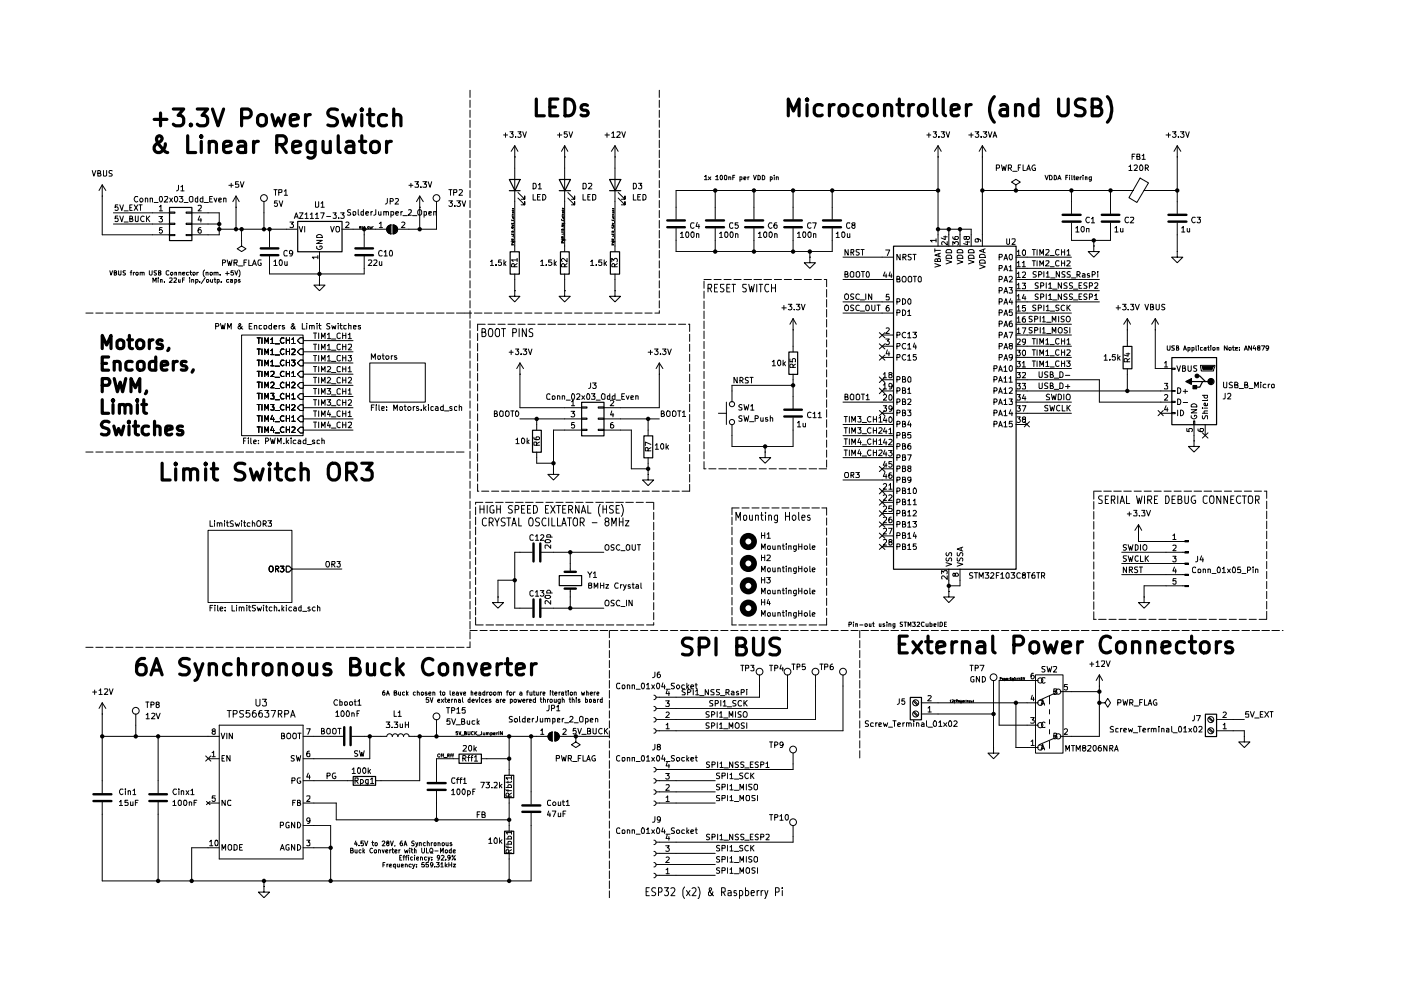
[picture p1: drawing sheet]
<svg xmlns="http://www.w3.org/2000/svg" width="297mm" height="210mm" viewBox="0 0 297 210" stroke-linecap="round" stroke-linejoin="round" font-family="sans-serif">
<g fill="none" stroke="#000" stroke-width=".21">
<path d="M54.5 71.6h.7M54.9 71.6v1.2M55.5 71.6v1.2M56.1 72.8v-1.2l.5 .9 .3-.9v1.2M57.4 72l.3-.4v1.2M57.4 72.8h.7M58.3 72.9h1M60.2 71.7l-.5-.1a.67 .67 0 0 0-.3 .7 .67 .67 0 0 0 .5 .5l.3-.2M60.7 71.6v1.2M60.7 72.1h.7M61.4 71.6v1.2M61.9 72l.3-.4v1.2"/>
<path d="M61.9 72.8h.7M63.7 71.6h.6v1.2h-.6l-.6-.6z"/>
</g>
<path d="M63.7 74h.6v1.2h-.6l-.6-.6z" fill="#fff"/>
<g fill="none" stroke="#000" stroke-width=".21">
<path d="M54.5 74h.7M54.9 74v1.2M55.5 74v1.2M56.1 75.2v-1.2l.5 .8 .3-.8v1.2M57.4 74.3l.3-.3v1.2M57.4 75.2h.7M58.3 75.3h1M60.2 74.1l-.5-.1a.67 .67 0 0 0-.3 .7 .67 .67 0 0 0 .5 .5l.3-.2M60.7 74v1.2M60.7 74.5h.7M61.4 74v1.2M61.9 74.1l.5-.1 .2 .3-.8 .9h.8"/>
<path d="M63.7 74h.6v1.2h-.6l-.6-.6z"/>
</g>
<path d="M63.7 76.4h.6v1.2h-.6l-.6-.6z" fill="#fff"/>
<g fill="none" stroke="#000" stroke-width=".21">
<path d="M54.5 76.4h.7M54.9 76.4v1.2M55.5 76.4v1.2M56.1 77.6v-1.2l.5 .8 .3-.8v1.2M57.4 76.7l.3-.3v1.2M57.4 77.6h.7M58.3 77.6h1M60.2 76.5l-.5-.1a.67 .67 0 0 0-.3 .6 .67 .67 0 0 0 .5 .6l.3-.2M60.7 76.4v1.2M60.7 76.9h.7M61.4 76.4v1.2M61.8 76.4h.8l-.5 .4 .4 .1 .1 .4-.3 .3h-.3l-.2-.2"/>
<path d="M63.7 76.4h.6v1.2h-.6l-.6-.6z"/>
</g>
<path d="M63.7 81.1h.6v1.2h-.6l-.6-.6z" fill="#fff"/>
<path d="M54.5 81h.7M54.9 81v1.2M55.5 81v1.2M56.1 82.2v-1.2l.5 .9 .3-.9v1.2M57.4 81.2l.2-.2h.3l.2 .2v.3l-.7 .7h.7M58.3 82.4h1M60.2 81.2l-.3-.2a.67 .67 0 0 0-.5 .5 .67 .67 0 0 0 .3 .7l.5-.1M60.7 81v1.2M60.7 81.6h.7M61.4 81v1.2M61.9 81.2l.4-.2 .3 .4-.8 .8h.8M63.7 81.1h.6v1.2h-.6l-.6-.6z" fill="none" stroke="#000" stroke-width=".21"/>
<path d="M63.7 78.7h.6v1.2h-.6l-.6-.6z" fill="#fff"/>
<g fill="none" stroke="#000" stroke-width=".21">
<path d="M54.5 78.7h.7M54.9 78.7v1.1M55.5 78.7v1.1M56.1 79.8v-1.1l.5 .8 .3-.8v1.1M57.4 78.8h.7v.4l-.7 .6h.7M60.2 78.8l-.5-.1-.3 .5 .3 .6h.5M60.7 78.7v1.1M60.7 79.2h.7M61.4 78.7v1.1M61.9 79.1l.3-.4v1.1M61.9 79.8h.7M63.7 78.7h.6v1.2h-.6l-.6-.6z"/>
<path d="M58.3 80h1"/>
</g>
<path d="M63.7 90.6h.6v1.2h-.6l-.6-.6z" fill="#fff"/>
<g fill="none" stroke="#000" stroke-width=".21">
<path d="M54.5 90.5h.7M54.9 90.5v1.2M55.5 90.5v1.2M56.1 91.7v-1.2l.5 .9 .3-.9v1.2M57.7 90.4l-.3 .9h.8M58 90.9v.8M58.3 91.8h1M60.2 90.6a.55 .55 0 0 0-.8 .5 .55 .55 0 0 0 .8 .5M60.7 90.5v1.2M60.7 91.1h.7M61.4 90.5v1.2M61.9 90.6l.4-.1 .3 .3-.8 .9h.8"/>
<path d="M63.7 90.6h.6v1.2h-.6l-.6-.6z"/>
</g>
<path d="M63.7 88.2h.6v1.2h-.6l-.6-.6z" fill="#fff"/>
<g fill="none" stroke="#000" stroke-width=".21">
<path d="M54.5 88.1h.7M54.9 88.1v1.2M55.5 88.1v1.2M56.1 89.3v-1.2l.5 .9 .3-.9v1.2M57.7 88.1l-.3 .8h.8M58 88.6v.7M58.3 89.4h1M60.2 88.2a.55 .55 0 0 0-.8 .5 .55 .55 0 0 0 .8 .5M60.7 88.1v1.2M60.7 88.7h.7M61.4 88.1v1.2M61.9 88.5l.3-.4v1.2"/>
<path d="M61.9 89.3h.7M63.7 88.2h.6v1.2h-.6l-.6-.6z"/>
</g>
<path d="M63.7 85.9h.6v1.1h-.6l-.6-.6z" fill="#fff"/>
<path d="M54.5 85.8h.7M54.9 85.8v1.2M55.5 85.8v1.2M56.1 87v-1.2l.5 .8 .3-.8v1.2M57.4 85.8h.7l-.4 .5 .4 .1v.5h-.7M58.3 87h1M60.2 85.9l-.3-.1-.5 .5 .3 .6h.5M60.7 85.8v1.2M60.7 86.4h.7M61.4 85.8v1.2M61.9 85.9l.4-.1 .3 .3-.8 .9h.8M63.7 85.9h.6v1.1h-.6l-.6-.6z" fill="none" stroke="#000" stroke-width=".21"/>
<path d="M63.7 83.5h.6v1.2h-.6l-.6-.6z" fill="#fff"/>
<g fill="none" stroke="#000" stroke-width=".21">
<path d="M54.5 83.4h.7M54.9 83.4v1.2M55.5 83.4v1.2M56.1 84.6v-1.2l.5 .8 .3-.8v1.2M57.4 83.4h.7l-.4 .5 .4 .1v.5h-.7M58.3 84.8h1M60.2 83.6l-.3-.2a.67 .67 0 0 0-.5 .5 .67 .67 0 0 0 .3 .7l.5-.1M60.7 83.4v1.2M60.7 84h.7M61.4 83.4v1.2M61.9 83.7l.3-.3v1.2M61.9 84.6h.7"/>
<path d="M63.7 83.5h.6v1.2h-.6l-.6-.6z"/>
</g>
<path d="M60.7 120.1h.6l.6 .6-.6 .5h-.6z" fill="#fff"/>
<path d="M78.4 77h11.8v8.3h-11.8zM57.2 120.1h.5a.77 .77 0 0 1-.1 1.1h-.4a.87 .87 0 0 1 0-1.1zM58.4 120.6h.6l.1-.4-.2-.1h-.5v1.1M58.7 120.6l.4 .6M59.4 120.1h.8l-.4 .4 .3 .1 .1 .4-.3 .2h-.3l-.2-.1M60.7 120.1h.6l.6 .5-.6 .6h-.6z" fill="none" stroke="#000" stroke-width=".21"/>
<path d="M63.7 71.6h.6v1.2h-.6l-.6-.6z" fill="#fff"/>
<g fill="none" stroke="#000" stroke-width=".21">
<path d="M54.5 71.6h.7M54.9 71.6v1.2M55.5 71.6v1.2M56.1 72.8v-1.2l.5 .9 .3-.9v1.2M57.4 72l.3-.4v1.2M57.4 72.8h.7M58.3 72.9h1M60.2 71.7l-.5-.1a.67 .67 0 0 0-.3 .7 .67 .67 0 0 0 .5 .5l.3-.2M60.7 71.6v1.2M60.7 72.1h.7M61.4 71.6v1.2M61.9 72l.3-.4v1.2"/>
<path d="M61.9 72.8h.7M63.7 71.6h.6v1.2h-.6l-.6-.6z"/>
</g>
<path d="M63.7 74h.6v1.2h-.6l-.6-.6z" fill="#fff"/>
<g fill="none" stroke="#000" stroke-width=".21">
<path d="M54.5 74h.7M54.9 74v1.2M55.5 74v1.2M56.1 75.2v-1.2l.5 .8 .3-.8v1.2M57.4 74.3l.3-.3v1.2M57.4 75.2h.7M58.3 75.3h1M60.2 74.1l-.5-.1a.67 .67 0 0 0-.3 .7 .67 .67 0 0 0 .5 .5l.3-.2M60.7 74v1.2M60.7 74.5h.7M61.4 74v1.2M61.9 74.1l.5-.1 .2 .3-.8 .9h.8"/>
<path d="M63.7 74h.6v1.2h-.6l-.6-.6z"/>
</g>
<path d="M63.7 76.4h.6v1.2h-.6l-.6-.6z" fill="#fff"/>
<g fill="none" stroke="#000" stroke-width=".21">
<path d="M54.5 76.4h.7M54.9 76.4v1.2M55.5 76.4v1.2M56.1 77.6v-1.2l.5 .8 .3-.8v1.2M57.4 76.7l.3-.3v1.2M57.4 77.6h.7M58.3 77.6h1M60.2 76.5l-.5-.1a.67 .67 0 0 0-.3 .6 .67 .67 0 0 0 .5 .6l.3-.2M60.7 76.4v1.2M60.7 76.9h.7M61.4 76.4v1.2M61.8 76.4h.8l-.5 .4 .4 .1 .1 .4-.3 .3h-.3l-.2-.2"/>
<path d="M63.7 76.4h.6v1.2h-.6l-.6-.6z"/>
</g>
<path d="M63.7 81.1h.6v1.2h-.6l-.6-.6z" fill="#fff"/>
<path d="M54.5 81h.7M54.9 81v1.2M55.5 81v1.2M56.1 82.2v-1.2l.5 .9 .3-.9v1.2M57.4 81.2l.2-.2h.3l.2 .2v.3l-.7 .7h.7M58.3 82.4h1M60.2 81.2l-.3-.2a.67 .67 0 0 0-.5 .5 .67 .67 0 0 0 .3 .7l.5-.1M60.7 81v1.2M60.7 81.6h.7M61.4 81v1.2M61.9 81.2l.4-.2 .3 .4-.8 .8h.8M63.7 81.1h.6v1.2h-.6l-.6-.6z" fill="none" stroke="#000" stroke-width=".21"/>
<path d="M63.7 78.7h.6v1.2h-.6l-.6-.6z" fill="#fff"/>
<g fill="none" stroke="#000" stroke-width=".21">
<path d="M54.5 78.7h.7M54.9 78.7v1.1M55.5 78.7v1.1M56.1 79.8v-1.1l.5 .8 .3-.8v1.1M57.4 78.8h.7v.4l-.7 .6h.7M60.2 78.8l-.5-.1-.3 .5 .3 .6h.5M60.7 78.7v1.1M60.7 79.2h.7M61.4 78.7v1.1M61.9 79.1l.3-.4v1.1M61.9 79.8h.7M63.7 78.7h.6v1.2h-.6l-.6-.6z"/>
<path d="M58.3 80h1"/>
</g>
<path d="M63.7 90.6h.6v1.2h-.6l-.6-.6z" fill="#fff"/>
<g fill="none" stroke="#000" stroke-width=".21">
<path d="M54.5 90.5h.7M54.9 90.5v1.2M55.5 90.5v1.2M56.1 91.7v-1.2l.5 .9 .3-.9v1.2M57.7 90.4l-.3 .9h.8M58 90.9v.8M58.3 91.8h1M60.2 90.6a.55 .55 0 0 0-.8 .5 .55 .55 0 0 0 .8 .5M60.7 90.5v1.2M60.7 91.1h.7M61.4 90.5v1.2M61.9 90.6l.4-.1 .3 .3-.8 .9h.8"/>
<path d="M63.7 90.6h.6v1.2h-.6l-.6-.6z"/>
</g>
<path d="M63.7 88.2h.6v1.2h-.6l-.6-.6z" fill="#fff"/>
<g fill="none" stroke="#000" stroke-width=".21">
<path d="M54.5 88.1h.7M54.9 88.1v1.2M55.5 88.1v1.2M56.1 89.3v-1.2l.5 .9 .3-.9v1.2M57.7 88.1l-.3 .8h.8M58 88.6v.7M58.3 89.4h1M60.2 88.2a.55 .55 0 0 0-.8 .5 .55 .55 0 0 0 .8 .5M60.7 88.1v1.2M60.7 88.7h.7M61.4 88.1v1.2M61.9 88.5l.3-.4v1.2"/>
<path d="M61.9 89.3h.7M63.7 88.2h.6v1.2h-.6l-.6-.6z"/>
</g>
<path d="M63.7 85.9h.6v1.1h-.6l-.6-.6z" fill="#fff"/>
<path d="M54.5 85.8h.7M54.9 85.8v1.2M55.5 85.8v1.2M56.1 87v-1.2l.5 .8 .3-.8v1.2M57.4 85.8h.7l-.4 .5 .4 .1v.5h-.7M58.3 87h1M60.2 85.9l-.3-.1-.5 .5 .3 .6h.5M60.7 85.8v1.2M60.7 86.4h.7M61.4 85.8v1.2M61.9 85.9l.4-.1 .3 .3-.8 .9h.8M63.7 85.9h.6v1.1h-.6l-.6-.6z" fill="none" stroke="#000" stroke-width=".21"/>
<path d="M63.7 83.5h.6v1.2h-.6l-.6-.6z" fill="#fff"/>
<g fill="none" stroke="#000" stroke-width=".21">
<path d="M51.2 71h13.1v21.4h-13.1zM54.5 83.4h.7M54.9 83.4v1.2M55.5 83.4v1.2M56.1 84.6v-1.2l.5 .8 .3-.8v1.2M57.4 83.4h.7l-.4 .5 .4 .1v.5h-.7M58.3 84.8h1M60.2 83.6l-.3-.2a.67 .67 0 0 0-.5 .5 .67 .67 0 0 0 .3 .7l.5-.1M60.7 83.4v1.2M60.7 84h.7M61.4 83.4v1.2M61.9 83.7l.3-.3v1.2"/>
<path d="M61.9 84.6h.7M63.7 83.5h.6v1.2h-.6l-.6-.6z"/>
</g>
<path d="M60.7 120.1h.6l.6 .6-.6 .5h-.6z" fill="#fff"/>
<g fill="none" stroke="#000" stroke-width=".21">
<path d="M99.7 19.1v1.6M139.8 19.1v1.6M21.7 39.2l-.7 1.2M21.7 39.2v10.6h14.2M21.7 39.2l.7 1.2M99.7 21.3v1.5M99.7 23.4v1.5M99.7 25.5v1.5M99.7 27.6v1.6M99.7 29.7v1.6M99.7 31.8v1.6M99.7 34v1.6"/>
<path d="M99.7 36.2v1.5M99.7 38.3v1.5M109.1 33.3h.1M109.1 30.9v22.4M109.1 30.9l-.7 1.2M109.1 30.9l.7 1.2M119.7 33.3h.1M119.7 30.9v22.4M119.7 30.9l-.7 1.2M119.7 30.9l.7 1.2M130.4 33.3h.1M130.4 30.9l-.8 1.2"/>
<path d="M130.4 30.9v22.4M130.4 30.9l.7 1.2M139.8 21.3v1.5M139.8 23.4v1.5M139.8 25.5v1.5M139.8 27.6v1.6M139.8 29.7v1.6M139.8 31.8v1.6M139.8 34v1.6M139.8 36.2v1.5M139.8 38.3v1.5M149.4 37.4l.3-.2v.9"/>
<path d="M149.4 38.1h.5M150.2 37.5l.5 .6M150.7 37.5l-.5 .6M151.7 37.4l.4-.2v.9M151.7 38.1h.6M152.7 37.3l.3-.1 .2 .1-.1 .8-.4-.1zM153.8 37.2l.3 .1-.1 .8h-.3l-.1-.2v-.6zM154.5 37.6h.4v.5M154.5 37.5v.6M155.4 37.6h.3M155.8 37.2h-.4v.9M156.9 38.1l.4-.1-.1-.5h-.3v.9"/>
<path d="M157.7 37.8h.5l-.1-.3h-.4v.6h.4M158.6 37.5v.6M158.8 37.5l-.2 .2M159.8 37.2l.2 .9 .4-.9M160.7 37.2l.5 .2v.5l-.2 .2h-.3zM161.6 37.2h.3l.2 .2v.5l-.1 .2h-.4zM163.3 38.1h.4v-.6h-.4v.9M164.2 37.2v.1M164.2 37.5v.6M164.6 37.6h.4v.5M164.6 37.5v.6M198.9 33.3h.1"/>
<path d="M198.9 30.9l-.8 1.2M198.9 30.9v21.3M198.9 30.9l.7 1.2M208.3 33.3h.1M208.3 30.9l-.7 1.2M208.3 30.9v21.3M208.3 30.9l.7 1.2M215.4 39.2l.9-.6-.9-.6-.9 .6 .9 .6v1.2M221.6 37.2l.3 .9 .3-.9M222.5 37.2a.54 .54 0 0 1 .5 .3 .54 .54 0 0 1-.1 .6h-.4zM223.5 37.2a.54 .54 0 0 1 .5 .3 .54 .54 0 0 1-.1 .6h-.4zM224.3 38.1l.3-.9 .4 .9"/>
<path d="M224.4 37.8h.5M226 37.6h.3M226.4 37.2h-.4v.9M226.7 37.2v.1M226.7 37.5v.6M227.2 37.2l.1 .9M227.6 37.5h.3M227.8 37.2v.9h.1M228.2 37.8h.5l-.1-.3-.4 .1v.4l.4 .1M229 37.5v.6M229.4 37.5l-.4 .2M229.6 37.2v.1"/>
<path d="M229.6 37.5v.6M230.1 37.6l.4-.1v.6M230.1 37.5v.6M231.4 38.1h-.4v-.6h.4v.8l-.3 .1h-.1M241.7 37.8l1.8 1-2.5 4.1-1.6-1zM249.6 33.3h.1M249.6 30.9v14.4M249.6 30.9l-.7 1.2M249.6 30.9l.8 1.2M21.7 41.6h.1M23.3 57.4l.2 .9 .4-.9M24 45.1h11.9"/>
<path d="M24 47.5h11.9M24.2 57.8h.4l.1-.2-.1-.2h-.4v.9h.4h.1v-.4l-.2-.1M25 45.8h-.5l-.1 .6 .2-.2 .4 .1v.6h-.6M25 43.4h-.5l-.1 .6 .2-.1h.4v.6h-.6M25.1 57.4v.9h.2h.4v-.9M25.4 45.8l.4 1.2 .4-1.2M25.4 43.4l.4 1.2 .4-1.2M26.3 47.1h.9M26.3 44.7h.9M26.6 57.4h-.4a.42 .42 0 0 0 .4 .6v.3h-.2h-.3M27.5 46.4l.5-.1v-.4l-.5-.1v1.2h.4l.3-.4-.3-.2M27.5 44h.4"/>
<path d="M27.6 57.7h.3M27.9 57.4h-.1v.9M28 43.4h-.5v1.2h.5M28.3 57.7v.6M28.4 43.4l.8 1.2M28.5 57.7l-.2 .2M28.7 45.8v1.1l.2 .1 .4-.1v-1.1M28.9 57.7l.4 .1v.5h-.3l-.2-.1zM29.2 43.4l-.8 1.2M29.5 43.4h.6M29.7 57.8h.4v.5M29.7 57.7v.6"/>
<path d="M29.8 43.4v1.2M30.1 57.8h.5v.5M30.6 45.9a.55 .55 0 0 0-.8 .5 .55 .55 0 0 0 .8 .5M31.1 45.8v1.2M31.2 46.3l.5 .7M31.7 57.4v.8l.2 .1 .4-.1v-.8M31.7 45.8l-.6 .7M32.4 59.9v-1l.4 .7 .3-.7v1M33.2 57.4l-.5 .1v.2l.4 .2 .1 .3-.2 .1h-.3M33.5 58.9v.1M33.5 59.3v.6M33.6 57.8h.4v-.4h-.4v.9h.4h.1v-.4l-.2-.1"/>
<path d="M33.7 45.9h.8l-.5 .4 .5 .3-.1 .4h-.7M33.8 43.9l.3-.4v1.2M33.8 44.7h.7M34 59.4l.4-.1v.6M34 59.3v.6M34.4 48.3h-.5l-.1 .6 .4-.2 .3 .2v.3l-.3 .2-.4-.1M34.9 59.8v.1M35.8 57.5l-.4-.1-.2 .2v.5l.4 .2h.2M35.9 49.7h1.2v.3h-1.2zM35.9 47.3h1.2v.3h-1.2zM35.9 45h1.2v.2h-1.2zM36 59l.4-.1 .1 .5-.6 .5h.6"/>
<path d="M36.2 57.7h.4l.1 .2-.2 .4-.3-.1zM36.9 59l.4-.1 .1 .3-.6 .7h.6M37.1 57.8l.3-.1v.6M37.1 57.7v.6M37.8 59.3v.5h.4M37.9 57.8h.5v.5M37.9 57.7v.6M38.2 59.3v.6M38.7 58l.5-.1-.1-.2-.4 .1v.4l.2 .1h.2M38.7 59.4h.3M39.1 58.9h-.4v1M39.5 49.7h1.1v.3h-1.1z"/>
<path d="M39.5 47.3h1.1v.3h-1.1zM39.5 45h1.1v.2h-1.1zM40 57.7l-.5 .1v.5h.5M40.2 58.9v.1M40.2 57.7h.4M40.2 59.3v.6M40.4 57.4v.8l.2 .1M40.6 59.4h.5v.5M40.6 45.1h5.9v4.7h-5.9M40.6 47.5h5.9M40.6 59.3v.6M40.9 57.8l.4-.1 .1 .5-.2 .1h-.3z"/>
<path d="M41.5 59.8l.2 .1 .3-.2-.1-.4h-.4v.9M41.7 57.7v.6M42 43.6h.7v.4l-.7 .7h.7M42.1 57.7l-.4 .2M42.3 45.8l-.3 .9h.8M42.3 59.8v.1M42.6 48.3h-.4a.82 .82 0 0 0 0 1.1l.5-.1v-.4l-.5-.2-.2 .2M42.6 46.3v.8M43.3 57.2l-.2 .5v.6l.2 .4M43.5 58.8l-.8 1.3M43.7 57.8l.4-.1v.6M43.7 57.7v.6"/>
<path d="M43.8 59.4l.4-.1 .1 .4-.2 .2-.3-.1zM44.5 57.8l.5-.1v.5l-.1 .1h-.4zM44.6 59.3v.4l.2 .2 .2-.1M45 59.3v.6M45.4 57.8l.4-.1v.6M45.4 59.3h.3M45.4 57.7v.6M45.6 58.9v.9l.1 .1M45.8 57.8l.4-.1v.6M46.1 59.8h.4l-.1-.5h-.3v.9M46.5 48.6h16.6M46.7 58.3h.1"/>
<path d="M46.9 59.8v.1M47.8 58h.8M48.2 57.6v.7M48.5 59.3h-.4l-.1 .1 .2 .5 .3-.1M48.9 59.3h.4v.6M49.3 59.4l-.4 .1v.4l.4-.1M49.4 57.4h-.4l-.1 .4 .5-.1 .1 .5-.1 .1h-.5M49.8 57.4l.3 .9 .3-.9M49.8 59.8l.2 .1 .2-.2-.1-.4h-.3v.9M50 43.9h.1M50 41.6l-.6 1.2M50 41.6v7"/>
<path d="M50 41.6l.7 1.2M50.6 57.2l.3 .5v.6l-.3 .4M50.9 59.3h-.3l-.1 .1 .5 .3-.2 .2-.3-.1M51.2 51v1.2l1 .5-1 .6-.9-.6 .9-.5M51.2 51h.1M51.2 48.6v2.4M56 42.8v5.8M57.1 48.6v3.8M57.1 54.3v3.8h20.1v-3.8M61.5 47.1h.7l-.4 .4 .4 .3-.1 .4h-.6M63.4 48l.4 1.2 .4-1.2M64.6 48v1.2"/>
<path d="M67.1 52.2v.5a.67 .67 0 0 0 .7 .2 .67 .67 0 0 0 .5-.5l-.1-.2h-.4v.2M67.1 51h1.2l-1.2 .6h1.2M67.1 50a.66 .66 0 0 1 .8-.3 .66 .66 0 0 1 .4 .7h-1.2zM67.4 54.5h-1.2l.3 .4M67.4 54.2v.7M67.7 59.3v1.2h1.2l-1.2 1.1-1.2-1.1h1.2M67.7 59.3h.1M67.7 53.3v6M70.1 48l.3 1.2 .5-1.2M71.5 48l.5 .2v.8l-.5 .2a.78 .78 0 0 1 0-1.2zM72.5 48.6h9.5M73.3 47.2l.4-.1 .3 .3-.8 .9h.8"/>
<path d="M76.2 48.3l.3-.1v-.2h-.3v.5M76.4 48.3l.1 .2M76.8 48.2h.1M76.9 48h-.1v.5h.1M77.2 48.6v3.8M77.4 48h-.2l.1 .5h.1l-.1-.2M77.5 48.6h.4M77.9 48.1l.4-.1v.4l-.3 .1zM78.5 48v.5l.3-.1v-.4M79 48h.2M79 48v.5M80.4 47.4l.4-.3v1.2"/>
<path d="M80.4 48.3h.7M82.9 47.7v1.9M82.9 47.7a.94 .94 0 0 0-.9 .9 .94 .94 0 0 0 .9 1M83.3 47.7v1.9M83.4 47.7a.94 .94 0 0 1 .9 .9 .94 .94 0 0 1-.9 1M85.2 47.2l.4-.1 .3 .3-.8 .9h.8M89 43.9h.1M89 41.6l-.7 1.2M89 41.6v7M89 41.6l.7 1.2M92.5 42.8v5.8h-8.2M99.7 40.4v1.5"/>
<path d="M99.7 42.5v1.5M99.7 44.6v1.5M99.7 46.7v1.6M99.7 48.9v1.6M99.7 51v1.6M99.7 53.1v1.6M99.7 55.3v1.5M99.7 57.4v1.5M99.7 59.5v1.5M108.5 51.1l.4 .1-.3 .1 .3 .1-.4 .1M108.5 49.5v.2h.4v-.2M108.5 49.1l.3-.1 .1 .2h-.4z"/>
<path d="M108.5 48.5v-.3l.2 .2v-.2h.2v.3M108.5 47.7l.4 .2-.4 .1M108.5 47.6v-.2h.4v.2M108.5 46.5v.3h.3l.1-.3M108.5 44.6h.4v.1h-.2v-.1M108.5 45.6h.4M108.7 45l.1-.1 .1 .3h-.2zM108.7 45.8v.1M108.7 49.6v.1M108.8 51.9v-.1l-.3-.1v.2h.4M108.8 50.9v-.1l-.3-.1v.2h.4M108.8 46.1v.2h.1v-.2h-.2v.2"/>
<path d="M108.9 49.8v.3h-.4M108.9 45.8h-.4M108.9 45.4h-.2v.2M108.9 44.2v.1h-.2v-.1l.1 .1M108.9 50.7l-.1 .1M109 46.9v.4M109 48.6v.3M109 50.2v.4M109.1 58.1v3.5M109.8 42l1.5 1.4v-.6v.6h-.8M109.8 40.8l1.5 1.4v-.6v.6h-.8M119.1 50.7l.5 .1h-.3l.3 .1-.5 .1"/>
<path d="M119.1 49.1v.1h.5v-.1M119.1 48.6h.3l.2 .2h-.5zM119.1 47.8v.2h.2v-.2l.2-.1v.3M119.1 47.3l.5 .2-.5 .1M119.1 44.6h.5v.1h-.3v-.1M119.1 45.6h.5M119.2 46.5v.3h.3v-.3M119.3 45.8v.1M119.3 51.5v-.2l-.1-.1-.1 .3h.5M119.3 50.5v-.3h-.1l-.1 .3h.5M119.3 46.1l.1 .3 .2-.1v-.2h-.3v.2M119.3 44.9h.2l.1 .3h-.3z"/>
<path d="M119.3 49.1v.1M119.6 49.4v.3h-.5M119.6 45.8h-.5M119.6 45.4h-.3v.2M119.6 44.2v.1h-.3v-.1l.1 .1M119.6 50.2l-.3 .1M119.6 46.9v.4M119.6 48.1v.4M119.6 49.7v.4M119.7 58.1v3.5M120.4 42l1.4 1.4v-.6v.6h-.6M120.4 40.8l1.4 1.4v-.6v.6h-.6"/>
<path d="M129.8 51.1l.4 .1-.4 .1 .4 .1-.4 .1M129.8 49.5v.2h.4v-.2M129.8 49.1l.2-.1 .2 .2h-.4zM129.8 47.3l.4 .2-.4 .1M129.8 46.5v.3h.4v-.3M129.8 44.6h.4v.1h-.3v-.1M129.8 45.6h.4M129.9 45l.2-.1 .1 .3h-.3zM129.9 45.8v.1M129.9 49.6v.1M130 51.9v-.1l-.2-.1v.2h.4M130 50.9v-.1l-.2-.1v.2h.4"/>
<path d="M130 46.1l.2 .3v-.3h-.3v.2M130.2 49.8v.3h-.4M130.2 48.3h-.4v.2M130.2 47.7v.3l-.4-.3v.3M130.2 45.8h-.4M130.2 45.4h-.3v.2M130.2 44.2v.1h-.3v-.1l.1 .1M130.2 50.7l-.2 .1M130.2 48.2v.3M130.3 46.9v.4M130.3 48.6v.3M130.3 50.2v.4"/>
<path d="M130.4 58.1v3.5M131.1 42l1.4 1.4v-.6v.6h-.8M131.1 40.8l1.4 1.4v-.6v.6h-.8M139.8 40.4v1.5M139.8 42.5v1.5M139.8 44.6v1.5M139.8 46.7v1.6M139.8 48.9v1.6M139.8 51v1.6M139.8 53.1v1.6M139.8 55.3v1.5M139.8 57.4v1.5"/>
<path d="M139.8 59.5v1.5M143.3 48.4v4.9h33.1v-4.9M149.3 59.3h1.5M149.3 59.6v1.5M151.4 59.3h1.5M151.6 40.4v6.1M151.6 48.4v4.9M153.5 59.3h1.5M155.6 59.3h1.5M157.7 59.3h1.6M159.9 40.4v6.1M159.9 48.4v4.9"/>
<path d="M159.9 59.3h1.6M162 59.3h1.6M164.2 59.3h1.5M166.3 59.3h1.5M168.1 40.4v6.1M168.1 48.4v4.9M168.4 59.3h1.5M170.5 59.3h1.5M171.7 54.5v1.2h1.2l-1.2 1.2-1.2-1.2h1.2M171.7 54.5h.1M171.7 53.3v1.2M172.6 59.3h1.6"/>
<path d="M174.8 59.3h.5v1.5M176.4 40.4v6.1M178.7 54.5h10.7M178.7 59.3h10.7M179.2 58.2l.5-.1v-.4l-.1-.1h-.4v1.2h.5l.1-.4-.2-.2M179.8 52.9v1.2l-.6-1.2v1.2M180.4 53.5l.6-.1v-.4l-.6-.1v1.2M180.5 57.6l.5 .1v.9l-.2 .2h-.4a.86 .86 0 0 1 .1-1.2zM180.7 53.5l.3 .6M181.5 57.7l.5-.1a.86 .86 0 0 1 .1 1.2h-.4l-.2-.2zM182.2 52.9l-.7 .1v.3l.7 .5-.3 .3-.4-.1M182.5 52.9h.7"/>
<path d="M182.6 57.6h.7M182.9 52.9v1.2M183 57.6v1.2M183.9 57.6a.75 .75 0 0 1 .2 1.2h-.3l-.2-.5 .1-.6zM187.6 57.7l-.3 .8h.7M187.8 53h.8l-.5 1.2M187.9 58.1v.7M188.7 57.7l-.2 .8h.6M189 58.1v.7M190.2 59.2l.6-.1v-.3l-.2-.2h-.4v1.2h.6v-.4l-.2-.2M190.8 53.9v1.2l-.6-1.2v1.2M191.3 58.8l.3-.2 .3 .1a.87 .87 0 0 1 0 1.1h-.5l-.1-.4z"/>
<path d="M191.4 54.5l.6-.1 .1-.3-.2-.2h-.5v1.2M191.7 54.5l.4 .6M192.8 58.6l.5 .2v.8l-.2 .2h-.4a.86 .86 0 0 1 .1-1.2zM193.2 53.9h-.6v.5l.5 .2 .1 .3-.2 .2-.5-.1M193.5 53.9h.7M193.6 58.6h.7M193.9 53.9v1.2M194 58.6v1.2M194.8 58.7l.3-.1 .2 .2v.8l-.1 .2h-.4l-.2-.4zM198.2 55.9l1.2 .4-1.2 .3M198.2 52.7v.7M198.2 53.1h1.2"/>
<path d="M198.5 51h-1.2l.3 .3M198.5 50.6v.7M198.8 55.1l.2-.3 .4 .2v.5h-1.2l.1-.6h.4l.1 .6M198.9 48.6h7v3.6M198.9 40.4h-55.6v6.1M199.1 53.8v.6M199.4 53.7l-1.2 .4 1.2 .3M200.1 50.2h.7M200.4 50v.8l-.8-.3M200.6 55.1l1.2 .4-1.2 .5M200.7 54.3l.1-.2h.7l.3 .3v.4h-1.2zM200.7 53.1l.1-.2h.7l.3 .4v.3h-1.2z"/>
<path d="M200.8 51.2v.8l-.8-.8-.4 .3 .1 .4M201.2 48.6v3.6M202 52v-.8l.4 .4 .3-.4 .4 .1 .1 .5-.2 .2M202 50.2l.1 .4a.82 .82 0 0 0 1.1-.1l-.2-.4h-.5l-.1 .4 .3 .3M202.9 55.1l1.2 .4-1.2 .5M202.9 54.3l.3-.2h.6l.3 .3v.4h-1.2zM202.9 53.1l.3-.2h.6l.3 .4v.3h-1.2zM203.5 48.6v3.6M204.7 51.3h.9M204.9 50.3l.1-.2h.4l.2 .2v.2l-.3 .3h-.2l-.4-.7-.3 .1v.4l.2 .2 .3-.3M205.1 51.1v.8l-.8-.3M205.3 55.1l1.2 .4-1.2 .5"/>
<path d="M205.3 54.3l.3-.2h.6l.2 .2 .1 .5h-1.2zM205.3 53.1l.3-.2h.6l.2 .2 .1 .5h-1.2zM207.3 50.6l.1 .2v.4l-.6 .1v-.5l.1-.2 .9 .2 .1 .4M207.7 56.1l1.2 .5-1.2 .4M207.7 55.3l.2-.2h.6l.3 .2 .1 .5h-1.2zM207.7 54.1l.2-.2h.6l.3 .2 .1 .5h-1.2zM208.3 40.4h31.9M208.5 52.9v.5M208.9 52.7l-1.2 .5 1.2 .4M211.8 54.5l.6-.1v-.5h-.6v1.2M211.8 56.9l.6-.1v-.5h-.6v1.1M211.8 59.3l.6-.1v-.5l-.6-.1v1.2"/>
<path d="M212.9 55.1l.4-1.2 .3 1.2M212.9 57.4l.4-1.1 .3 1.1M212.9 59.8l.4-1.2 .3 1.2M212.9 54.8h.6M212.9 57.1h.6M212.9 59.4h.6M214 56.6l.3-.3v1.1M214 58.8l.1-.2h.4l.1 .2v.3l-.6 .7h.6M214 57.4h.6M214.1 53.9h.4l.1 .2v.8l-.2 .2a.71 .71 0 0 1-.3-1.2zM215.4 40.4h.1M215.4 54.5h11.8"/>
<path d="M215.4 56.9h11.8M215.4 59.3h17.7M215.6 53.3l.4-.3v1.2M215.6 55.7l.4-.3v1.2M215.6 58h.2l.2-.3v1.1M215.6 54.2h.7M215.6 56.6h.7M215.6 58.8h.7M216.7 55.7l.4-.3v1.2M216.7 57.8l.2-.1h.4l.1 .1v.4l-.7 .6h.7M216.7 56.6h.7M216.9 53h.4l.1 .2v.7l-.2 .3a.71 .71 0 0 1-.3-1.2z"/>
<path d="M218.9 52.9h.6M218.9 55.3h.6M219.2 52.9v1.2M219.2 55.3v1.1M219.7 57.7l-.5-.1-.2 .1v.4l.7 .3-.2 .4h-.5M219.9 52.9v1.2M219.9 55.3v1.1M220.2 58.3h.4l.3-.3-.3-.4h-.4v1.2M220.5 54.1v-1.2l.4 .9 .3-.9v1.2M220.5 56.4v-1.1l.4 .7 .3-.7v1.1M221.3 57.6v1.2M221.7 53l.6-.1 .1 .4-.7 .8h.7"/>
<path d="M221.7 55.4l.6-.1 .1 .2-.7 .9h.7M221.8 57.9h.2l.2-.3v1.2M221.8 59.9v1.2M221.8 58.8h.7M222.7 54.2h.8M222.7 56.6h.8M222.8 58.9h.9M224.5 53l-.5-.1a.67 .67 0 0 0-.2 .7 .67 .67 0 0 0 .5 .5l.2-.2M224.5 55.4l-.5-.1-.2 .4 .2 .7 .5-.1M224.6 57.6v1.2l-.7-1.2v1.2M225 59.9v1.2l-.6-1.2v1.2M225 52.9v1.2"/>
<path d="M225 55.3v1.1M225 53.4h.7M225 55.8h.7M225.7 52.9v1.2M225.7 55.3v1.1M225.8 57.7h-.6v.4l.5 .2 .1 .3-.1 .2h-.6M226.2 53.3l.4-.4v1.2M226.2 55.4l.5-.1 .2 .2-.8 .9h.8M226.2 54.1h.7M226.9 57.7l-.4-.1-.3 .2 .1 .3 .6 .2v.4l-.7 .1M227.2 40.4v4.9M227.2 47.2v3.8h8.3v-3.8"/>
<path d="M227.2 58.9h.9M228.3 58.3h.5l.2-.3-.2-.4h-.5v1.2M228.6 58.3l.4 .5M229.4 59.9h-.6v1.2h.6M229.5 58.1l.4-.1 .1 .2v.6h-.5l-.1-.3 .6-.2M231 58.1h-.5v.2l.5 .1 .1 .2-.1 .2h-.5M231.6 58.3h.4l.2-.5-.2-.2h-.4v1.2M231.9 52.2v1.1h1.2l-1.2 1.2-1.2-1.2h1.2M231.9 52.2h.1M231.9 51v1.2M232.7 57.6v.1M232.7 58v.8"/>
<path d="M235.5 40.4v4.9M240.2 40.4h.1M242.6 40.4h.1M242.6 40.4h7M249.6 53.3v1.2h1.2l-1.2 1.2-1.2-1.2h1.2M249.6 53.3h.1M249.6 47.2v6.1M18.2 66.4h1.5M20.3 66.4h1.5M22.4 66.4h1.6M24.6 66.4h1.5M26.7 66.4h1.5"/>
<path d="M28.8 66.4h1.5M30.9 66.4h1.6M33 66.4h1.6M35.1 66.4h1.6M37.3 66.4h1.6M39.5 66.4h1.5M41.6 66.4h1.5M43.7 66.4h1.5M45.7 69.2h.6v-.5l-.6-.1v1.2M45.8 66.4h1.5M46.7 68.6l.4 1.2 .1-.9 .3 .9 .3-1.2M47.9 66.4h1.5"/>
<path d="M48.3 69.8v-1.2l.3 .8 .4-.8v1.2M50 66.4h1.6M51.3 69.2a.55 .55 0 0 1-.8 .5v-.4l.6-.5-.2-.2-.3 .1 .2 .5 .7 .6M52.2 66.4h1.6M52.8 69.2h.5M53.4 68.6h-.6v1.2h.6M53.9 69.1l.5-.1v.8M53.9 69v.8M54.3 66.4h1.6M55.5 69l-.6 .1v.6h.6M56 69.1l.5-.1v.7h-.5zM56.4 66.4h1.6"/>
<path d="M57.6 69h-.5l-.1 .2 .1 .5h.5M57.6 68.6v1.2M58.1 69.3h.6l-.1-.3h-.4l-.1 .2v.4l.2 .2 .3-.1M58.6 66.4h1.5M59.2 69v.8M59.5 69h-.2l-.1 .2M60.3 69h-.4v.3h.3l.2 .3-.2 .2-.3-.1M60.7 66.4h1.5M62.5 69.2v.2l-.4 .4-.4-.3v-.2l.6-.5-.2-.2-.2 .2 .8 1M62.8 66.4h1.5M64.1 68.6v1.2h.6M64.3 72.2h10.5"/>
<path d="M64.3 74.6h10.5M64.3 79.3h10.5M64.3 77h10.5M64.9 66.4h1.6M65 68.6v.1M65 69v.8M65.6 69.1l.4-.1 .1 .8M65.6 69v.8M66.1 69.2l.1-.2h.3l.1 .8M66.5 75.4h.6M66.5 77.7h.6M66.5 73h.6"/>
<path d="M66.5 70.6h.6M66.8 70.6v1.2M66.8 73v1.2M66.8 75.4v1.1M66.8 77.7v1.1M67.1 66.4h1.5M67.2 68.6v.1M67.2 69v.8M67.6 70.6v1.2M67.6 73v1.2M67.6 75.4v1.1M67.6 77.7v1.1"/>
<path d="M67.6 69h.5M67.7 68.6v1l.4 .2M68.2 76.5v-1.1l.3 .8 .4-.8v1.1M68.2 78.8v-1.1l.3 .8 .4-.8v1.1M68.2 74.2v-1.2l.3 .8 .4-.8v1.2M68.2 71.8v-1.2l.3 .9 .4-.9v1.2M69.2 66.4h1.5M69.4 75.7l.4-.3v1.1M69.4 77.8l.5-.1 .2 .4-.8 .7h.8M69.4 73.3l.4-.3v1.2M69.4 71l.4-.4v1.2M69.4 76.5h.7"/>
<path d="M69.4 74.2h.7M69.4 71.8h.7M69.9 68.7h-.6v.2l.5 .4 .1 .2-.2 .3-.4-.1M70.3 76.6h.9M70.3 79h.9M70.3 74.3h.9M70.3 71.9h.9M70.4 69l.1 .8 .3-.6 .2 .6 .2-.8M71.3 66.4h1.6M71.7 68.6v.1M71.7 69v.8M72.1 69h.5"/>
<path d="M72.1 75.4h-.5l-.1 .2v.8l.3 .1 .3-.1M72.1 77.8l-.5-.1-.1 .3v.6l.1 .2 .5-.1M72.1 73.1l-.5-.1-.1 .2v.8l.3 .2 .3-.2M72.1 70.7a.45 .45 0 0 0-.6 .2v.7l.3 .2 .3-.2M72.2 68.6v1l.4 .2M72.6 70.6v1.2M72.6 73v1.2M72.6 75.4v1.1M72.6 77.7v1.1M72.6 75.9h.7M72.6 78.2h.7M72.6 73.5h.7"/>
<path d="M72.6 71.1h.7M73.3 70.6v1.2M73.3 73v1.2M73.3 75.4v1.1M73.3 77.7v1.1M73.4 69l-.5 .1v.6h.5M73.4 66.4h1.6M73.8 75.4h.7l-.3 .4 .3 .1v.5l-.2 .1h-.3l-.2-.1M73.8 78.1l.4-.4v1.1M73.8 73.1h.7v.4l-.7 .7h.7M73.8 71l.4-.4v1.2M73.8 78.8h.7"/>
<path d="M73.8 71.8h.7M73.9 69.1l.5-.1v.8M73.9 68.6v1.2M74.9 69.3h.6l-.1-.3h-.4l-.1 .2v.4l.2 .2 .3-.1M75.5 66.4h1.6M76.5 69h-.5l-.1 .2 .1 .1 .5 .1v.3h-.6M77.7 66.4h1.5M78.7 76.2v-1.2l.5 .9 .4-.9v1.2M79.8 66.4h1.6M80.1 75.5l.5-.1v.7l-.3 .1-.2-.2zM81 75.4h.4M81.2 75v1l.2 .2"/>
<path d="M81.8 75.6l.2-.2h.3l.2 .2v.3l-.5 .3-.2-.3zM82 66.4h1.5M83 75.4v.8M83.3 75.4h-.2l-.1 .2M84.1 75.4h-.4v.3l.3 .1 .2 .2-.2 .2-.3-.1M84.1 66.4h1.5M86.2 66.4h1.5M88.3 66.4h1.5M90.4 66.4h1.6M92.5 66.4h1.6M94.7 66.4h1.6M96.8 66.4h1.6"/>
<path d="M98.5 66.4h1.5M99.7 61.6v1.6M99.7 63.8v1.5M99.7 65.9v1.6M99.7 68v1.6M99.7 70.1v1.6M99.7 72.2v1.6M99.7 74.4v1.5M99.7 76.5v1.6M99.7 78.7v1.5M100.6 66.4h1.6M101.3 70.7v1.5"/>
<path d="M101.3 72.8v1.6M101.3 74.9v1.6M101.3 77v1.7M101.3 79.2v1.6M102.2 70.4h.7a.45 .45 0 0 0-.2-.7h-.5v1.7h.6a.5 .5 0 0 0 .3-.5 .5 .5 0 0 0-.4-.5M102.7 66.4h1.6M102.9 68.7h-1.6v1.4M103.5 68.7h1.5M103.7 69.8l.4-.1a1.16 1.16 0 0 1 0 1.7h-.2a1.28 1.28 0 0 1-.2-1.6zM104.8 66.4h1.6M105.1 69.9l.2-.2h.4l.2 .2v1.2l-.2 .3h-.4a1.26 1.26 0 0 1-.2-1.5zM105.6 68.7h1.5"/>
<path d="M106.3 69.7h.9M106.8 69.7v1.7M106.9 66.4h1.6M107.7 68.7h1.5M108.7 70.5h.5l.3-.1-.1-.6-.7-.1v1.7M109.1 61.6v1.2h1.1l-1.1 1.2-1.2-1.2h1.2M109.1 61.6h.1M109.1 66.4h1.6M109.8 68.7h1.5M110.1 69.7v1.7M110.2 79.3h.1M110.2 77l-.6 1.1"/>
<path d="M110.2 77v9.4h13.1M110.2 77l.8 1.1M111.3 66.4h1.5M111.6 69.7v1.7l-.9-1.7v1.7M111.9 68.7h1.6M112.9 69.8l-.5-.1a.45 .45 0 0 0-.1 .7l.6 .3v.5l-.2 .2-.5-.1M113.4 66.4h1.5M114 68.7h1.7M115.5 66.4h1.5M116.2 68.7h1.6M117.6 66.4h1.5M118.3 68.7h1.6"/>
<path d="M119.7 61.6v1.2h1.2l-1.2 1.2-1.2-1.2h1.2M119.7 61.6h.1M119.7 66.4h1.5M120.4 68.7h1.6M121.8 66.4h1.6M122.6 68.7h1.5M124 66.4h1.6M124.7 68.7h1.5M126.1 66.4h1.6M126.8 68.7h1.6M128.2 66.4h1.6M128.9 68.7h1.6"/>
<path d="M130.4 61.6v1.2h1.2l-1.2 1.2-1.2-1.2h1.2M130.4 61.6h.1M130.4 66.4h1.5M131.1 68.7h1.5M132.5 66.4h1.5M133.2 68.7h1.5M134.6 66.4h1.5M135.3 68.7h1.6M136.7 66.4h1.6M137.4 68.7h1.6M139.5 68.7h1.6M139.8 79.3h.1"/>
<path d="M139.8 77v9.4h-11.8M139.8 77l-.7 1.1M139.8 61.6v1.6M139.8 63.8v1.5M139.8 65.9v.5h-.9M139.8 77l.7 1.1M141.7 68.7h1.6M143.8 68.7h1.6M146 68.7h.2v1.6M146.2 70.9v1.5M146.2 73v1.5M146.2 75.1v1.5"/>
<path d="M146.2 77.2v1.5M146.2 79.3v1.6M149.3 61.7v1.5M149.3 63.8v1.6M149.3 66v1.6M149.3 68.1v1.6M149.3 70.2v1.6M149.3 72.4v1.5M149.3 74.5v1.5M149.3 76.6v1.5M149.3 78.7v1.6M150.1 61.1l.7-.1v-.7h-.7v1.6"/>
<path d="M150.5 61.1l.4 .8M151.5 61h.5M152.1 60.3h-.6v1.6h.6M153.5 60.3l-.8 .1v.5l.8 .5-.3 .5-.5-.1M154.1 61h.5M154.8 60.3h-.7v1.6h.7M155.2 60.3h.8M155.5 60.3v1.6M158.2 60.3h-.6v.7a.53 .53 0 0 1 .5 .3 .53 .53 0 0 1-.1 .6l-.5-.1M158.7 60.3l.4 1.6 .2-1.2 .3 1.2 .3-1.6M160.4 60.3v1.6M161 60.3h.7"/>
<path d="M161.3 60.3v1.6M163 60.4l-.6-.1a.99 .99 0 0 0 .3 1.6l.3-.2M163.6 61h.8M163.6 60.3v1.6M164.4 60.3v1.6M168.1 69.9h.1M168.1 67.6v7M168.1 79.3v7.4M168.1 67.6l-.6 1.1M168.1 67.6l.7 1.1M175.3 61.4v1.6M175.3 63.5v1.6"/>
<path d="M175.3 65.6v1.6M175.3 67.7v1.6M175.3 69.9v1.6M175.3 72.1v1.5M175.3 74.2v1.5M175.3 76.3v1.5M175.3 78.4v1.5M178.7 64h10.7M178.7 66.4h10.7M179.2 62.5l.2-.2a.6 .6 0 0 1 .5 .6 .6 .6 0 0 1-.5 .6l-.3-.4zM179.2 64.9l.2-.2a.6 .6 0 0 1 .5 .6 .6 .6 0 0 1-.5 .6l-.3-.5zM181 62.4h-.6v.4l.4 .2 .2 .2-.2 .3-.5-.1"/>
<path d="M181 64.8h-.6v.4l.4 .1 .2 .3-.2 .3-.5-.1M182.2 62.5l-.3-.2a.6 .6 0 0 0-.5 .6 .6 .6 0 0 0 .5 .6l.3-.1M182.2 64.8l-.3-.1a.6 .6 0 0 0-.5 .6 .6 .6 0 0 0 .5 .6l.3-.1M182.4 63.6h.9M182.4 66h.9M183.6 64.9l.5-.2a.65 .65 0 0 1 .2 .7 .65 .65 0 0 1-.5 .5l-.2-.2zM183.6 62.3v1.2M184.8 62.3v1.2l-.7-1.2v1.2M184.8 64.7v.9a.35 .35 0 0 0 .4 .3 .35 .35 0 0 0 .3-.3v-.9M185.9 64.7h.7M186.3 64.7v1.2M187 71h2.4"/>
<path d="M187 73.4h2.4M187 75.8h2.4M187.3 79.3l.3-.3v1.1M187.8 71.9h.8l-.5 .4 .4 .1v.6l-.5 .1-.2-.2M187.9 69.6l.4-.1 .3 .3-.8 .9h.8M188.1 74.2l-.2 .8h.7M188.5 62.4h-.5l-.1 .6 .6-.1v.7l-.6-.1M188.5 64.8l-.5 .1-.1 .8a.35 .35 0 0 0 .3 .3 .35 .35 0 0 0 .4-.3l-.1-.4-.2-.1-.4 .2M188.5 74.6v.8M188.6 79.4l-.1-.1 .1-.3h.4l.1 .2-.1 .2h-.4l-.1 .2 .1 .5h.4l.1-.2v-.2l-.2-.3M190.2 71h.6v-.5l-.6-.1v1.2M190.2 73.4l.6-.1v-.5h-.6v1.2"/>
<path d="M190.2 75.8l.6-.1v-.5h-.6v1.2M190.2 64l.6-.1v-.5l-.6-.1v1.2M190.2 66.3h.6v-.5l-.6-.1v1.2M191.3 63.3l.6 .2 .1 .3-.1 .5-.3 .2h-.3zM191.3 65.7l.6 .2 .1 .3-.1 .5-.3 .2h-.3zM192 70.5a.55 .55 0 0 0-.7 .5 .55 .55 0 0 0 .7 .5M192 72.9l-.5-.1a.67 .67 0 0 0-.2 .7 .67 .67 0 0 0 .5 .5l.2-.2M192 75.3l-.5-.1a.67 .67 0 0 0-.2 .7 .67 .67 0 0 0 .5 .5l.2-.2M192.4 70.8l.4-.4v1.2M192.4 73.2l.4-.4v1.2M192.4 75.5l.4-.3v1.2M192.4 66l.4-.3v1.2"/>
<path d="M192.4 71.6h.7M192.4 74h.7M192.4 76.4h.7M192.4 66.9h.7M192.6 79.9l.3-.1 .2 .3v.8l-.1 .1h-.4l-.2-.4zM192.6 63.4l.3-.1 .2 .3v.7l-.3 .2a.74 .74 0 0 1-.2-1.1zM193.5 70.4h.8l-.4 .5 .4 .2-.1 .4h-.7M193.9 72.7l-.3 .9h.7M194.1 73.2v.8M194.2 75.2h-.6v.5h.6l.1 .4-.2 .3-.5-.2M210.7 78.1h.6v-.5h-.6v1.1M211.8 78.7l.3-1.1 .4 1.1"/>
<path d="M211.8 61.6h.6v-.6h-.6v1.1M211.8 64l.6-.1v-.5l-.6-.1v1.2M211.8 66.3h.6v-.5l-.6-.1v1.2M211.8 68.7h.6v-.5l-.6-.1v1.2M211.8 71h.6v-.5l-.6-.1v1.2M211.8 73.4l.6-.1v-.5h-.6v1.2M211.8 75.8l.6-.1v-.5h-.6v1.2M211.8 78.4h.6M212.9 62.1l.4-1.1 .3 1.1M212.9 64.5l.4-1.2 .3 1.2M212.9 66.9l.4-1.2 .3 1.2M212.9 69.3l.4-1.2 .3 1.2"/>
<path d="M212.9 71.6l.4-1.2 .3 1.2M212.9 74l.4-1.2 .3 1.2M212.9 76.4l.4-1.2 .3 1.2M212.9 77.9l.3-.3v1.1M212.9 78.7h.6M212.9 61.8h.6M212.9 64.2h.6M212.9 66.5h.6M212.9 68.9h.6M212.9 71.3h.6M212.9 73.7h.6M212.9 76h.6"/>
<path d="M214 61h.6l-.3 .5 .3 .1v.5h-.6M214 70.4h.7l-.5 1.2M214.1 77.6h.4l.1 .1v.8l-.2 .2a.71 .71 0 0 1-.3-1.1zM214.2 73.3l-.2-.3 .1-.2h.4l.1 .4-.6 .3v.2l.2 .3 .4-.2v-.4l-.1-.1M214.3 63.3l-.3 .8h.7M214.5 68.1h-.2a.73 .73 0 0 0-.1 1.2l.4-.1v-.5l-.4-.2-.2 .2M214.5 63.8v.7M214.6 65.7h-.6v.6l.1-.2h.4l.1 .2v.5h-.6M214.6 75.7l-.1 .2h-.4l-.1-.2v-.3l.1-.2 .5 .1v.7l-.1 .3-.4 .1M215.4 78.1h11.8M215.4 61.6h17.7M215.4 64h17.7"/>
<path d="M215.4 66.4h11.8M215.4 68.7h11.8M215.4 71h11.8M215.4 73.4h11.8M215.4 75.8h11.8M215.6 60.4h.2l.2-.4v1.2M215.6 62.7h.2l.2-.3v1.2M215.6 65.1l.4-.3v1.2M215.6 67.5l.4-.4v1.2M215.6 69.8l.4-.3v1.2M215.6 72l.6-.1 .1 .2-.1 .3-.6 .7h.7M215.6 74.3h.7l-.3 .4 .3 .2-.1 .5h-.4l-.2-.1"/>
<path d="M215.6 76.6h.7l-.3 .4 .3 .3-.1 .4-.4 .1-.2-.2M215.6 79h.7l-.3 .4h.2l.1 .2-.1 .5-.6-.1M215.6 70.7h.7M215.6 63.6h.7M215.6 66h.7M215.6 61.2h.7M215.6 68.3h.7M216.7 60h.7l-.3 .5 .3 .1v.5h-.7M216.7 69.5h.8l-.5 1.2M216.7 77l.4-.4v1.2M216.7 79.1h.7v.3l-.7 .7h.7M216.7 77.8h.7"/>
<path d="M216.9 74.3h.4l.1 .1v.8l-.2 .2a.71 .71 0 0 1-.3-1.1zM217.1 62.4l-.4 .8h.8M217.3 67.1h-.2a.73 .73 0 0 0-.1 1.2l.4-.1v-.5l-.4-.1-.3 .2M217.3 62.8v.8M217.4 64.8h-.6l-.1 .6 .2-.2h.4l.1 .2v.5h-.7M217.4 72.4l-.1 .2h-.4l-.2-.2v-.3l.2-.2 .5 .1v.7l-.1 .3-.4 .1M218.9 69.5h-.7v.3l.7 .5-.3 .3-.4-.1M218.9 67.1h-.7v.4l.7 .4-.3 .3h-.4M218.9 76.5h.6M218.9 74.2h.6M218.9 71.8h.6M219.2 71.8v1.2"/>
<path d="M219.2 74.2v1.2M219.2 76.5v1.2M219.4 70h.5l.1-.2v-.3l-.6-.1v1.2M219.4 67.6h.5l.1-.1v-.4h-.6v1.1M219.6 64.8h-.6v.4l.5 .2 .1 .2-.2 .3-.5-.1M219.9 71.8v1.2M219.9 74.2v1.2M219.9 76.5v1.2M220.1 62.4l-.4-.1-.2 .3v.2l.5 .2v.4h-.5M220.1 65.3h.6v-.5l-.6-.1v1.2M220.1 60l-.4-.1-.2 .3v.3l.5 .1v.5h-.5M220.3 78.8l.1 1.2h.5l.1-.2v-1"/>
<path d="M220.5 77.7v-1.2l.4 .9 .3-.9v1.2M220.5 75.4v-1.2l.4 .8 .3-.8v1.2M220.5 73v-1.2l.4 .8 .3-.8v1.2M220.6 67.1v1.1M220.6 69.4v1.2M220.6 63l.6-.1v-.5l-.6-.1v1.2M220.6 60.6l.6-.1v-.5l-.6-.1v1.2M221.1 69.8l.2-.4v1.2M221.1 67.4l.2-.3v1.1M221.1 70.6h.6M221.1 68.2h.6M221.3 64.7v1.2"/>
<path d="M221.7 76.9l.4-.4v1.2M221.7 74.5l.4-.3v1.2M221.7 72.1l.4-.3v1.2M221.7 75.4h.7M221.7 77.7h.7M221.7 73h.7M221.8 65l.4-.3v1.2M221.8 62.3v1.2M221.8 65.9h.7M221.9 70.7h.9M221.9 68.3h.9M222.2 78.9l-.5-.1-.2 .2v.3l.7 .4-.2 .3h-.5"/>
<path d="M222.3 62.7l.4-.4v1.2M222.3 60.3l.4-.4v1.2M222.3 63.5h.7M222.3 61.1h.7M222.7 79.4l.5-.1v-.4l-.5-.1v1.2h.5l.2-.3-.4-.3M222.7 77.8h.8M222.7 66h.9M222.7 75.4h.8M222.7 73.1h.8M223.1 70.6v-1.2l.4 .9 .4-.9v1.2M223.1 68.2v-1.1l.4 .8 .4-.8v1.1M223.2 63.6h.9"/>
<path d="M223.2 61.3h.9M224.5 69.6l.2-.2a.6 .6 0 0 1 .5 .6 .6 .6 0 0 1-.5 .6l-.3-.4zM224.5 67.1v1.1M224.5 64.8h-.6v.3l.6 .4-.2 .4-.4-.1M224.5 76.6l-.5-.1a.67 .67 0 0 0-.2 .7 .67 .67 0 0 0 .5 .5l.2-.1M224.5 74.3l-.5-.1a.67 .67 0 0 0-.2 .6 .67 .67 0 0 0 .5 .6l.2-.2M224.5 71.9l-.5-.1a.67 .67 0 0 0-.2 .7 .67 .67 0 0 0 .5 .5l.2-.2M224.7 78.8h.3l.4 .4v.6l-.2 .2h-.5zM225 62.3v1.2l-.6-1.2v1.2M225 71.8v1.2M225 74.2v1.2M225 76.5v1.2"/>
<path d="M225 77h.7M225 74.7h.7M225 72.3h.7M225.6 67.1h-.6v.5l.6 .1v.3l-.2 .2h-.4M225.7 64.8l-.2-.1a.6 .6 0 0 0-.5 .6 .6 .6 0 0 0 .5 .6l.2-.1M225.7 71.8v1.2M225.7 74.2v1.2M225.7 76.5v1.2M225.9 79.6h.9M226.1 76.5h.8l-.4 .5h.3l.1 .5-.2 .2h-.4l-.2-.1M226.1 67.2l.3-.1a.6 .6 0 0 1 .5 .5 .6 .6 0 0 1-.5 .6l-.3-.4zM226.2 62.4l-.4-.1-.2 .3v.2l.6 .3v.3h-.6"/>
<path d="M226.2 60l-.4-.1-.2 .3v.3l.6 .2v.3l-.6 .1M226.2 74.3l.5-.1 .2 .3-.8 .9h.8M226.2 72.1l.4-.3v1.2M226.2 73h.7M226.2 64.7v1.2M226.3 69.5l-.4-.1-.3 .3 .1 .2 .5 .2v.4h-.6M226.4 65.2l.5 .7M226.8 69.4v1.2M226.9 64.7l-.7 .7M227.4 62.4l-.5-.1-.2 .2v.3l.7 .4-.2 .3-.5-.1M227.4 60l-.5-.1-.2 .2v.4l.7 .3-.2 .3h-.5M227.6 63.6h.9"/>
<path d="M227.6 61.3h.9M228.8 62.9h.4M228.8 60.5h.4M229.4 62.3h-.6v1.2h.6M230.5 62.4l-.5-.1-.2 .3 .1 .2 .5 .2v.4h-.6M230.5 60l-.5-.1-.2 .3 .1 .3 .5 .1v.5h-.6M231 63l.6-.1v-.5l-.6-.1v1.2M231 60.6l.6-.1v-.5l-.6-.1v1.2M232.1 62.7h.1l.2-.4v1.2M232.1 60.1l.1-.2h.4l.1 .2v.4l-.6 .6h.6M232.1 63.5h.6M239 69.9h.1"/>
<path d="M239 67.6v5.8M239 78.1v4.8M239 67.6l-.7 1.1M239 67.6l.7 1.1M244.9 69.9h.1M244.9 67.6v10.5h3.5M244.9 67.6l-.7 1.1M244.9 67.6l.7 1.1M246.9 77l.3-.4v1.2M246.9 77.8h.7M247.5 73.3l.1 1h.4l.1-1M248.4 78.1h.8v.2h-.8z"/>
<path d="M249 73.3h-.5l-.1 .2 .1 .2 .4 .1v.5h-.5M249.4 73.7h.5l-.1-.4h-.4v1h.5v-.4l-.2-.2M249.5 77.6l.4 1.1 .4-1.1M250.7 78.1h.5l.1-.5h-.6v1.1h.6l.1-.4-.3-.2M251 74.3l.2-1 .3 1M251 74h.5M251.9 77.6v.9l.2 .2 .5-.2v-.9M251.9 74.3l.4-.1-.1-.5h-.3v.9M252.7 74.3l.5-.1-.1-.5h-.4v.9M253.6 73.3v1h.1M253.7 77.6h-.5v.5l.5 .1v.3l-.2 .2h-.4M254.1 73.3v.1"/>
<path d="M254.1 73.7v.6M254.5 77.5h3.1v.2l-.3 1h-2.6zM254.8 77.7h2.4l-.2 .7h-1.9zM254.9 73.7h-.4v.5l.4 .1M255.4 73.7h.3v.6h-.3l-.1-.3 .4-.2M256 73.7h.4M256.2 73.3v1h.2M256.7 73.3v.1M256.7 73.7v.6M257.1 73.7h.5v.6l-.5-.1zM258.1 73.7h.3v.6M258.1 73.7v.6"/>
<path d="M260.2 73.3v1l-.6-1v1M260.6 73.7h.4l-.1 .6h-.3zM261.3 73.7h.4M261.5 73.3v1h.2M262 73.9l.4-.1v-.1h-.4v.6h.4M262.8 74.2v.1M262.8 73.7h.1M263.8 74.3l.4-1 .3 1M263.9 74h.4M265.3 73.3v1l-.5-1v1M265.9 73.2l-.2 .7h.6M266.2 73.7v.6"/>
<path d="M266.8 73.7l-.2-.1 .1-.3h.3l.1 .4a.39 .39 0 0 0-.4 .1 .39 .39 0 0 0 0 .5l.4-.1v-.4l-.1-.1M267.5 73.3h.6l-.4 1M269 73.7l-.4 .2-.2-.2 .1-.4h.4l.1 .2-.2 .8h-.3M18.2 95.8h1.5M20.3 95.8h1.5M22.4 95.8h1.6M24.6 95.8h1.5M26.7 95.8h1.5M28.8 95.8h1.5M30.9 95.8h1.6M33 95.8h1.6M35.1 95.8h1.6"/>
<path d="M37.3 95.8h1.6M39.5 95.8h1.5M41.6 95.8h1.5M43.7 95.8h1.5M45.8 95.8h1.5M47.9 95.8h1.5M50 95.8h1.6M51.6 93.5h.4M52.2 92.9h-.6v1.2M52.2 95.8h1.6M52.7 92.9v.1M52.7 93.3v.8"/>
<path d="M53.2 92.9v1l.1 .2M53.8 93.7l.6-.1-.2-.3-.4 .2v.4v.2h.5M54.3 95.8h1.6M54.8 94v.1M54.8 93.4v.1M56.3 93.6h.4l.3-.5-.3-.2h-.4v1.2M56.4 95.8h1.6M57.3 92.9l.4 1.2 .1-.9 .3 .9 .2-1.2M58.6 95.8h1.5M58.8 94.1v-1.2l.4 .8 .4-.8v1.2M60.2 94v.1M60.7 95.8h1.5"/>
<path d="M60.7 92.9v1.2M60.9 93.6l.3 .5M61.2 93.3l-.5 .4M61.7 92.9v.1M61.7 93.3v.8M62.7 93.4l-.3-.1-.3 .3v.3l.2 .2h.4M62.8 95.8h1.5M63.2 93.4l.4-.1 .2 .2v.6h-.6v-.3l.1-.2h.5M64.3 86.4h10.5M64.3 88.8h10.5M64.3 91.2h10.5M64.3 84.1h10.5"/>
<path d="M64.3 81.7h10.5M64.9 92.9v1.2h-.6v-.5a.36 .36 0 0 1 .6-.2M64.9 95.8h1.6M65.1 94.2h.9M66.5 87.1h.6M66.5 89.5h.6M66.5 80h.6M66.5 82.4h.6M66.5 84.8h.6M66.7 93.4l-.3-.1-.2 .2 .2 .2h.3v.4h-.5M66.8 80v1.2M66.8 82.4v1.2"/>
<path d="M66.8 84.8v1.1M66.8 87.1v1.2M66.8 89.5v1.2M67.1 95.8h1.5M67.6 80v1.2M67.6 82.4v1.2M67.6 84.8v1.1M67.6 87.1v1.2M67.6 89.5v1.2M67.7 93.4h-.5v.6l.5 .1M68.2 90.7v-1.2l.3 .8 .4-.8v1.2M68.2 81.2v-1.2l.3 .9 .4-.9v1.2"/>
<path d="M68.2 88.3v-1.2l.3 .9 .4-.9v1.2M68.2 83.6v-1.2l.3 .8 .4-.8v1.2M68.2 85.9v-1.1l.3 .8 .4-.8v1.1M68.2 93.4h.5v.7M68.2 92.9v1.2M69.2 95.8h1.5M69.3 82.4h.8l-.4 .5 .4 .2v.3l-.2 .2-.6-.1M69.3 84.8h.8l-.4 .5 .4 .1v.4l-.3 .1h-.5M69.4 80.2l.4-.2 .3 .3-.8 .9h.8M69.7 89.4l-.3 .9h.7M69.7 87l-.3 .9h.7M69.9 87.5v.8"/>
<path d="M69.9 89.9v.8M70.3 86h.9M70.3 90.8h.9M70.3 81.4h.9M70.3 88.4h.9M70.3 83.7h.9M71.3 95.8h1.6M72.1 89.6a.45 .45 0 0 0-.6 .1v.7a.45 .45 0 0 0 .6 .2M72.1 80.2l-.3-.2-.3 .3v.6l.1 .3 .5-.1M72.1 87.2a.45 .45 0 0 0-.6 .2v.7a.45 .45 0 0 0 .6 .1M72.1 82.5l-.3-.1-.3 .3v.6l.1 .3 .5-.1M72.1 84.9l-.1-.1-.5 .1v.8a.45 .45 0 0 0 .6 .2"/>
<path d="M72.6 80v1.2M72.6 82.4v1.2M72.6 84.8v1.1M72.6 87.1v1.2M72.6 89.5v1.2M72.6 90.1h.7M72.6 80.6h.7M72.6 87.7h.7M72.6 83h.7M72.6 85.3h.7M73.3 80v1.2M73.3 82.4v1.2"/>
<path d="M73.3 84.8v1.1M73.3 87.1v1.2M73.3 89.5v1.2M73.4 95.8h1.6M73.8 89.6h.7v.4l-.7 .7h.7M73.8 80.2l.2-.2h.3l.2 .2v.3l-.7 .7h.7M73.8 87.5l.4-.4v1.2M73.8 82.7h.2l.2-.3v1.2M73.8 84.9l.2-.1h.3l.2 .1v.4l-.7 .6h.7M73.8 88.3h.7M73.8 83.6h.7M75.5 95.8h1.6"/>
<path d="M77.7 95.8h1.5M78.7 86.4h.5M79.3 85.9h-.6v1.1M79.8 85.9h.1M79.8 86.2v.8M79.8 95.8h1.6M80.3 85.9v1l.2 .1M80.9 86.6l.5-.1v-.2h-.5v.7h.5M82 86.9v.1M82 86.3v.1M82 95.8h1.5M83.5 87v-1.1l.3 .8 .4-.8v1.1"/>
<path d="M84.1 95.8h1.5M84.8 86.4l.1-.2 .4 .1v.7h-.4l-.1-.1zM85.7 86.2h.4M85.9 85.9v1l.2 .1M86.2 95.8h1.5M86.4 86.4l.5-.2 .2 .2v.4l-.4 .2-.3-.2zM87.6 86.2v.8M88 86.2l-.4 .2M88.3 95.8h1.5M88.7 86.3h-.4v.2l.3 .1 .2 .3-.2 .1h-.3M89.3 86.9v.1M89.8 85.9v1.1"/>
<path d="M90 86.5l.3 .5M90.3 86.2l-.5 .5M90.4 95.8h1.6M90.8 85.9h.1M90.8 86.2v.8M91.9 86.3l-.4-.1-.1 .2v.5l.1 .1h.4M92.4 86.3l.3-.1 .2 .2v.6M92.5 95.8h1.6M92.9 86.5h-.4l-.2 .2 .2 .3h.4M94 86.3l-.4-.1-.2 .2 .1 .6h.5M94 85.9v1.1M94.2 87.1h1"/>
<path d="M94.7 95.8h1.6M95.8 86.3l-.3-.1-.2 .2 .2 .2 .3 .1v.3h-.5M96.8 95.8h1.6M96.9 86.3l-.4-.1-.1 .2v.5l.1 .1h.4M97.4 86.4l.1-.2 .4 .1v.7M97.4 85.9v1.1M99.7 80.8v1.5M99.7 82.9v1.5M99.7 85v1.5M99.7 87.1v1.6M99.7 89.2v1.6M99.7 91.4v1.6"/>
<path d="M99.7 93.5v1.6M99.7 95.7v1.5M99.7 97.8v1.5M99.7 99.9v1.5M101.3 81.4v1.5M101.3 83.5v1.5M101.3 85.6v1.5M101.3 87.7v1.5M101.3 89.8v1.6M101.3 91.9v1.6M101.3 94.1v1.6M101.3 96.2v1.6"/>
<path d="M101.3 98.3v1.6M104.8 87.7l.5-.1v-.4l-.5-.1v1.2h.4l.3-.4-.3-.2M106.2 87.1l.5 .2v.8l-.5 .2a.78 .78 0 0 1 0-1.2zM107.2 87.3l.2-.2a.6 .6 0 0 1 .6 .6 .6 .6 0 0 1-.6 .6l-.2-.2zM108.3 87.1h.7M108.6 87.1v1.2M109.4 87.2l.2-.1a.64 .64 0 0 1 .4 .6 .64 .64 0 0 1-.4 .6l-.3-.2zM110.2 88.8h13.1M113.8 88.8v2.4M113.8 95.8v2.4h3.5M117.3 99.4v1.2h1.2l-1.2 1.2-1.1-1.2h1.1M117.3 99.4h.1"/>
<path d="M121.1 87.2h.7l-.4 .4 .4 .1v.6h-.7M121.2 85.2l.3-.4v1.2M121.2 86h.6M121.8 89.6h-.6v.6l.1-.2 .5 .1v.6h-.6M123.3 91h1.2v.3h-1.2zM123.3 88.6h1.2v.3h-1.2zM123.3 86.3h1.2v.2h-1.2zM123.3 91.2h-6v8.2M126.8 91h1.2v.3h-1.2zM126.8 88.6h1.2v.3h-1.2zM126.8 86.3h1.2v.2h-1.2zM128 88.8h11.8"/>
<path d="M128 91.2h5.9v8.2h3.5M129.5 85l.4-.2 .2 .4-.7 .8h.7M129.7 87.1l-.2 .9h.6M130 89.6l-.5 .2v.9h.5l.1-.4-.2-.3h-.3l-.1 .3M130 87.6v.8M137.4 88.8v3.6M137.4 97v3.6M140.2 87.7l.5-.1v-.4l-.5-.1v1.2h.4l.3-.4-.4-.2M141.4 87.3l.2-.2 .5 .2v.8l-.5 .2a.82 .82 0 0 1-.2-1zM142.6 87.3l.2-.2a.6 .6 0 0 1 .6 .6 .6 .6 0 0 1-.6 .6l-.2-.2zM143.7 87.1h.7M144 87.1v1.2"/>
<path d="M144.7 87.5l.3-.4v1.2M144.7 88.3h.7M146.2 81.4v1.7M146.2 83.6v1.6M146.2 85.7v1.6M146.2 87.9v1.5M146.2 90v1.5M146.2 92.1v1.5M146.2 94.2v1.6M146.2 96.4v1.5M146.2 98.5v1.5M149.3 97.9v1.5h.4"/>
<path d="M149.3 80.9v1.5M149.3 83v1.5M149.3 85.1v1.6M149.3 87.2v1.6M149.3 89.3v1.6M149.3 91.4v1.6M149.3 93.6v1.6M149.3 95.8v1.5M150.3 99.4h1.5M152.3 87.6h1.7M152.4 99.4h1.6M154 85.3v4.7"/>
<path d="M154.5 99.4h1.6M156.3 80v1.2l-.7-1.2v1.2M156.6 99.4h1.6M156.9 80.7h.4l.3-.3-.3-.4h-.4v1.2M157.1 80.7l.5 .5M158.7 80.1l-.5-.1-.2 .3 .1 .2 .5 .2v.5h-.6M158.7 99.4h1.7M159 80h.7M159.3 80v1.2M161 99.4h1.5M162.2 95.8v1.2h1.2l-1.2 1.2-1.2-1.2h1.2M162.2 95.8h.1"/>
<path d="M162.2 94.7v1.1M163.1 99.4h1.5M165.2 99.4h1.5M167.3 99.4h1.5M168.1 88.6v6.1h-12.9v-4.7M168.1 81.7h-12.9v3.6M169.4 99.4h1.5M171.5 99.4h1.6M173.7 99.4h1.6M175.3 80.5v1.5M175.3 82.6v1.6M175.3 84.8v1.6"/>
<path d="M175.3 86.9v1.6M175.3 89v1.6M175.3 91.2v1.5M175.3 93.3v1.5M175.3 95.4v1.5M175.3 97.5v1.6M178.7 85.3h10.7M178.7 90h10.7M178.7 92.4h10.7M178.7 94.7h10.7M178.7 97h10.7M179 88.3h.7"/>
<path d="M179 93h.7M179 90.7h.7M179 95.4h.7M179.2 84.2l.5-.1v-.4l-.1-.1h-.4v1.2h.5l.1-.4-.2-.2M179.3 88.3v1.2M179.3 90.7v1.2M179.3 93v1.2M179.3 95.4v1.2M180.1 88.3v1.2M180.1 90.7v1.2M180.1 93v1.2M180.1 95.4v1.2"/>
<path d="M180.5 83.6l.5 .1v.9l-.2 .2h-.4a.86 .86 0 0 1 .1-1.2zM180.6 94.2v-1.2l.4 .9 .4-.9v1.2M180.6 89.5v-1.2l.4 .9 .4-.9v1.2M180.6 91.9v-1.2l.4 .8 .4-.8v1.2M180.6 96.6v-1.2l.4 .9 .4-.9v1.2M181.5 83.7l.5-.1a.86 .86 0 0 1 .1 1.2h-.4l-.2-.2zM181.9 88.3h.6l-.3 .4 .3 .2v.5h-.6M181.9 90.7h.6l-.3 .4 .3 .2v.5h-.6M182.2 93l-.3 .8h.7M182.2 95.3l-.3 .9h.7M182.5 93.5v.7M182.5 95.8v.8"/>
<path d="M182.6 83.6h.7M182.8 94.3h.9M182.8 89.6h.9M182.8 91.9h.9M182.8 96.7h.9M183 83.6v1.2M183.6 83.9l.4-.3v1.2M183.6 84.8h.7M184.7 93.1h-.6l-.2 .5 .2 .5 .3 .1 .3-.1M184.7 88.4a.55 .55 0 0 0-.8 .5 .55 .55 0 0 0 .8 .5M184.7 90.8a.55 .55 0 0 0-.8 .5 .55 .55 0 0 0 .8 .5M184.7 95.5l-.6-.1a.67 .67 0 0 0-.2 .7 .67 .67 0 0 0 .5 .5l.3-.2"/>
<path d="M185.2 88.3v1.2M185.2 90.7v1.2M185.2 93v1.2M185.2 95.4v1.2M185.2 93.6h.6M185.2 88.9h.6M185.2 91.3h.6M185.2 95.9h.6M185.8 88.3v1.2M185.8 90.7v1.2M185.8 93v1.2M185.8 95.4v1.2"/>
<path d="M186.4 93.4l.3-.4v1.2M186.4 88.6l.3-.3v1.2M186.4 90.8l.4-.1 .2 .3-.7 .9h.7M186.4 95.5l.5-.1 .1 .4-.7 .8h.7M186.4 89.5h.6M186.4 94.2h.6M187 82.9h2.4M187 87.6h2.4M187 80.5h2.4M187 99.4h2.4M187.3 81.6h.2l.1-.3v1.2M187.3 83.8l.2-.1h.3l.2 .1v.4l-.7 .6h.7"/>
<path d="M187.3 86h.7l-.4 .5 .4 .1v.5h-.7M187.3 80.1h.7M187.3 82.5h.7M187.6 88.3l-.3 .9h.7M187.6 90.7l-.3 .8h.7M187.6 93l-.3 .9h.7M187.6 95.4l-.3 .9h.7M187.6 97.8l-.3 .8h.7M187.9 88.8v.8M187.9 91.2v.7M187.9 93.6v.7M187.9 95.8v.9"/>
<path d="M187.9 98.2v.9M188.4 95.5h.7l-.4 .4 .4 .1v.4l-.2 .3h-.3l-.2-.2M188.5 83.9l.2-.2a.71 .71 0 0 1 .3 1.1h-.4l-.1-.1zM188.5 91.1l.3-.3v1.1M188.5 93.2l.4-.1 .2 .4-.7 .8h.7M188.5 91.9h.6M188.6 88.5l.2-.1a.64 .64 0 0 1 .4 .6 .64 .64 0 0 1-.5 .6l-.2-.3zM189.1 97.9h-.6v.5h.6v.4l-.2 .3-.4-.2M189.1 81.8l-.2 .2h-.4v-.6l.4-.1a.81 .81 0 0 1 0 1.2h-.3M189.1 86.5l-.2 .3-.4-.1v-.5l.4-.2a.72 .72 0 0 1-.1 1.2h-.2M190.2 80.5l.6-.1v-.5l-.6-.1v1.2M190.2 82.9l.6-.1v-.5l-.6-.1v1.2"/>
<path d="M190.2 85.3l.6-.1v-.5l-.6-.1v1.2M190.2 87.5h.6v-.5h-.6v1.1M190.2 89.9h.6v-.5l-.6-.1v1.2M190.2 92.3h.6v-.5l-.6-.1v1.2M190.2 94.7l.6-.1v-.5h-.6v1.1M190.2 97l.6-.1v-.5h-.6v1.2M190.2 99.4l.6-.1v-.5h-.6v1.2M191.3 80.4l.6-.1v-.3l-.1-.2h-.5v1.2h.6l.1-.3-.2-.3M191.3 82.8l.6-.1v-.3l-.1-.2h-.5v1.2h.6l.1-.3-.2-.3M191.3 85.2l.6-.1v-.3l-.1-.2h-.5v1.2h.6l.1-.4-.2-.2M191.3 87.5h.5l.1-.1v-.4h-.1h-.5v1.1h.6l.1-.4-.2-.2M191.3 89.9h.5l.1-.2v-.3l-.1-.1h-.5v1.2l.6-.1 .1-.3-.2-.2"/>
<path d="M191.3 92.3h.5l.1-.2v-.3l-.6-.1v1.2l.6-.1 .1-.3-.2-.2M191.3 94.6h.6v-.5h-.6v1.1h.6l.1-.4-.2-.2M191.3 96.9h.6v-.4l-.6-.1v1.2l.6-.1 .1-.3-.2-.3M191.3 99.3h.6v-.4l-.6-.1v1.2l.6-.1 .1-.3-.2-.3M192.4 82.5h.2l.2-.3v1.2M192.4 84.8l.2-.2h.4l.1 .2v.3l-.7 .7h.7M192.4 87h.7l-.3 .4 .3 .1v.6h-.7M192.4 96.4h.8l-.5 1.2M192.4 83.4h.7M192.7 99.3l-.3-.3 .2-.2h.4l.1 .3-.7 .4v.2l.3 .3 .4-.2v-.4l-.1-.1M192.8 89.2l-.4 .9h.8M193 94.1h-.4a.82 .82 0 0 0 .1 1.1l.4-.1v-.5l-.4-.1-.3 .2"/>
<path d="M193 89.7v.8M193.1 91.7h-.6l-.1 .6 .2-.2h.4l.1 .2v.5h-.7M210.7 80.5l.6-.1v-.5l-.6-.1v1.2M210.7 82.9l.6-.1v-.5l-.6-.1v1.2M210.7 85.3l.6-.1v-.5l-.6-.1v1.2M210.7 87.5h.6v-.5h-.6v1.1M210.7 89.9h.6v-.5l-.6-.1v1.2M211.8 81l.3-1.2 .4 1.2M211.8 83.4l.3-1.2 .4 1.2M211.8 85.8l.3-1.2 .4 1.2M211.8 88.1l.3-1.1 .4 1.1M211.8 90.5l.3-1.2 .4 1.2"/>
<path d="M211.8 80.7h.6M211.8 83.1h.6M211.8 85.4h.6M211.8 87.8h.6M211.8 90.2h.6M212.9 80.2l.3-.4v1.2M212.9 82.5l.3-.3v1.2M212.9 84.9l.3-.3v1.2M212.9 87.3l.3-.3v1.1M212.9 89.7l.3-.4v1.2M212.9 83.4h.6M212.9 81h.6"/>
<path d="M212.9 85.8h.6M212.9 88.1h.6M212.9 90.5h.6M214 80.2h.1l.2-.4v1.2M214 82.4l.1-.2h.4l.1 .2v.3l-.6 .7h.6M214 84.6h.6l-.3 .5 .3 .1v.5h-.6M214 81h.6M214.3 86.9l-.3 .8h.7M214.5 87.4v.7M214.6 89.3h-.6v.6l.1-.2h.4l.1 .2v.5h-.6M215.4 80.5h17.7v4.8h15.3M215.4 85.3h11.8"/>
<path d="M215.4 82.9h33M215.4 87.6h11.8M215.4 90h2.4M215.6 81.3h.7l-.3 .5h.2l.1 .2-.1 .5-.6-.1M215.6 83.7h.7l-.3 .5h.2l.1 .1-.1 .5h-.6M215.6 86h.7l-.3 .5h.2l.1 .5-.2 .2-.5-.1M215.6 88.4h.7l-.3 .4 .3 .3-.1 .4h-.6M216.7 81.3h.7l-.3 .5 .3 .1v.5h-.7M216.7 86h.8l-.5 1.2M217 88.9l-.3-.3 .3-.2 .4 .1v.3a.51 .51 0 0 0-.6 .7h.6v-.5l-.1-.1M217.1 83.7l-.4 .8h.8M217.3 84.1v.7"/>
<path d="M220.3 81.2l.1 1.2h.5l.1-.2v-1M222.2 86l-.5-.1-.2 .3 .2 .3 .5 .2v.3h-.7M222.2 81.3l-.5-.1-.2 .2v.3l.7 .3-.2 .4h-.5M222.5 83.7l-.4-.1-.3 .2 .1 .3 .6 .2v.4l-.7 .1M222.6 85.9l.2 1.2 .3-.8 .3 .8 .2-1.2M222.7 81.8l.5-.1v-.4l-.5-.1v1.2h.5l.2-.4-.4-.2M222.9 83.6l.3 1.2 .2-.9 .3 .9 .2-1.2M223.5 80.2h1M223.5 82.5h1M224.4 83.6h.3l.3 .3v.6l-.1 .3h-.5zM224.7 86a.45 .45 0 0 0-.7 .2v.7a.45 .45 0 0 0 .7 .1M224.7 81.2h.3l.4 .3v.6l-.2 .3h-.5z"/>
<path d="M225.2 85.9v1.2h.6M225.6 83.6v1.2M225.9 82h.9M226.1 83.7l.3-.1 .3 .1a.87 .87 0 0 1 0 1.1h-.5l-.1-.4zM226.2 85.9v1.2M226.4 86.4l.5 .7M226.4 81.5v.9M226.9 85.9l-.7 .7M246.1 87.6h2.3M246.9 83.8l.2-.1h.3l.2 .1v.4l-.7 .6h.7M246.9 81.3h.7l-.4 .5 .4 .1v.5h-.7M247.2 86l-.3 .9h.7"/>
<path d="M247.5 86.4v.8M248.4 87.5h.8v.2h-.8zM248.4 85.1h.8v.2h-.8zM248.4 82.8h.8v.2h-.8zM249.7 84.6a.66 .66 0 0 1 .6 .4 .66 .66 0 0 1-.2 .8h-.4zM249.7 82.2a.66 .66 0 0 1 .6 .4 .66 .66 0 0 1-.2 .8h-.4zM249.7 87v1.1M250.3 87a.6 .6 0 0 1 .7 .5 .6 .6 0 0 1-.7 .6zM250.9 83h.9M250.9 85.3h.9M251.3 82.5v.9M251.6 90.8v.6l.5 .1v-.7h.5l.2 .2v.4l-.2 .1"/>
<path d="M252.6 88.1v.5a.67 .67 0 0 0 .6 .2 .67 .67 0 0 0 .5-.5l-.1-.2h-.4v.2M252.6 86.9h1.1l-1.1 .6h1.1M252.6 85.9a.66 .66 0 0 1 .7-.3 .66 .66 0 0 1 .4 .7h-1.1zM253.1 89.2h.2v.8h-.2zM253.2 93.5v1.2h1.1l-1.1 1.1-1.2-1.1h1.2M253.2 93.5h.1M253.2 90v3.5M254 90.9l.1 .5a.82 .82 0 0 0 1.1-.1l-.2-.5h-.5l-.1 .5 .3 .2M254.9 88.1v.5l.2 .2 .3-.1 .2-.6h.3l.1 .7M254.9 86.5h.1M254.9 83.8h1.1v.4l-.1 .2-.5-.1v-.5M254.9 87.6h1.1"/>
<path d="M255.3 86.5h.7M255.5 90v2.4M256 87.1h-.6v.5M256 85.5v.4l-.1 .1h-.5l-.1-.4 .2-.2 .2 .6M256 84.8v.1h-1.1M44.1 112.4h17.8v15.4h-17.8zM44.5 110.4v1.2h.6M45.5 110.4v.2M45.5 110.8v.8M46.1 110.9l.3-.1 .2 .2v.6M46.1 110.8v.8M46.6 111l.1-.2 .4 .2v.6"/>
<path d="M47.6 110.4v.2M47.6 110.8v.8M48 110.8h.4M48.2 110.4v1l.2 .2M49.4 110.5l-.4-.1-.2 .3 .1 .2 .5 .3v.3l-.6 .1M49.9 110.8l.2 .8 .2-.5 .2 .5 .3-.8M51.2 110.4v.2M51.2 110.8v.8M51.6 110.8h.5M51.8 110.4v1.2h.3M53 110.9a.36 .36 0 0 0-.6 .2l.1 .5h.5M53.5 110.9l.3-.1 .2 .2v.6"/>
<path d="M53.5 110.4v1.2M54.5 110.6l.3-.2 .3 .1a.87 .87 0 0 1 0 1.1h-.5l-.2-.3zM55.8 111.1h.4l.3-.4-.3-.3h-.4v1.2M56 111.1l.5 .5M56.8 110.4h.8l-.5 .5h.4l.1 .2-.1 .5-.7-.1M69.3 119h.4a.86 .86 0 0 1-.1 1.2h-.3a.86 .86 0 0 1 0-1.2zM70.4 119.6l.6-.1v-.5h-.6v1.2M70.6 119.6l.4 .6M71.5 119h.6l-.3 .5h.3v.6l-.1 .1h-.4l-.1-.1M99.7 102v1.5M99.7 104.1v1.6M99.7 106.3v1.6"/>
<path d="M99.7 108.4v1.6M99.7 110.5v1.6M99.7 112.6v1.6M99.7 114.8v1.5M99.7 116.9v1.5M99.7 119v1.6M100.8 107.5v1.6M100.8 109.6v1.7M100.8 111.8v1.6M100.8 114v1.5M100.8 116.1v1.5M100.8 118.2v1.5"/>
<path d="M101.3 102.6v1.5h.2M101.3 100.4v1.6M101.8 107.2v1.6M101.8 107.9h.8M102.1 104.1h1.5M102.4 106.5h-1.6v.4M102.6 107.2v1.6M103 106.5h1.5M103.1 110l-.1-.1a.49 .49 0 0 0-.7 .3l.1 1.1a.45 .45 0 0 0 .7 0M103.3 107.2v1.6M103.7 110.7h.5l.3-.1 .1-.4-.2-.3-.7-.1v1.7M104.1 110.7l.5 .8"/>
<path d="M104.2 104.1h1.5M104.6 107.3a.49 .49 0 0 0-.7 .3l.1 1 .3 .2 .4-.1v-.6h-.2M104.9 109.8l.5 .9 .4-.9M105.1 106.5h1.6M105.3 107.2v1.6M105.3 107.9h.8M105.4 110.7v.8M106.1 107.2v1.6M106.3 104.1h1.6M107.1 109.9l-.6-.1a.58 .58 0 0 0-.1 .7 .58 .58 0 0 0 .6 .3l.1 .4-.2 .2h-.6M107.2 106.5h1.6M107.4 109.8h.9"/>
<path d="M107.9 109.8v1.7M108.5 104.1h1.6M108.5 111.5l.5-1.7 .5 1.7M108.6 107.3l-.6-.1-.2 .3 .2 .4 .4 .1a.45 .45 0 0 1 .1 .7h-.7M108.7 111h.6M109.2 108h.5l.3-.1-.1-.6-.7-.1v1.6M109.3 106.5h1.6M110 109.8v1.7h.6M110.6 104.1h1.6M110.6 107.9h.5M111.3 107.2h-.7v1.6h.7M111.4 106.5h1.6"/>
<path d="M111.8 107.9h.6M112.3 109.9l.4-.1a1.16 1.16 0 0 1 0 1.7h-.3a1.28 1.28 0 0 1-.1-1.6zM112.5 107.2h-.7v1.6h.7M112.7 104.1h1.6M112.9 117.1h-3.8v11.8h3.8M113.1 107.2h.4a.83 .83 0 0 1 .5 .9 .83 .83 0 0 1-.9 .7zM113.6 106.5h1.5M114.4 109.9l-.6-.1a.47 .47 0 0 0-.3 .4 .47 .47 0 0 0 .3 .5l.5 .1a.45 .45 0 0 1-.2 .7l-.6-.1M114.7 117.1h13.3M114.9 104.1h1.5M115.7 107.9h.4M115.7 110l-.2-.2a.9 .9 0 0 0-.6 .9 .9 .9 0 0 0 .6 .8l.2-.2"/>
<path d="M115.7 106.5h1.6M116.3 107.2h-.6v1.6h.6M116.3 109.8v1.7M116.8 107.2l.9 1.6M117 109.8v1.7h.7M117 104.1h1.5M117.7 107.2l-.9 1.6M117.9 106.5h1.5M118 107.2h.9M118.2 109.8v1.7h.7M118.4 107.2v1.6M119.1 111.5l.4-1.7 .6 1.7"/>
<path d="M119.1 104.1h1.5M119.2 111h.7M119.3 107.9h.5M120 107.2h-.7v1.6h.7M120 106.5h1.5M120.3 109.8h.9M120.6 108h.6a.47 .47 0 0 0 .2-.4 .47 .47 0 0 0-.2-.4h-.6v1.6M120.7 109.8v1.7M120.9 117.1v4.1M120.9 108l.5 .8M121.2 104.1h1.6M121.8 109.8l.6 .3v1.2l-.6 .2a1.16 1.16 0 0 1 0-1.7z"/>
<path d="M122.1 106.5h1.5M122.8 107.2v1.6l-.8-1.6v1.6M123 110.7h.6a.54 .54 0 0 0 0-.9h-.6v1.7M123.3 108.8l.4-1.6 .5 1.6M123.4 104.1h1.5M123.4 108.4h.6M123.4 110.7l.5 .8M124.2 106.5h1.5M124.6 107.2v1.6h.7M125.5 104.1h1.6M125.6 110.8h1M126.3 106.5h1.6"/>
<path d="M127.3 106.9l-.1 .1a2.17 2.17 0 0 0-.2 2l.3 .5M127.6 104.1h1.6M127.8 107.9h.8M127.8 107.2v1.6M128.4 115.7l.2-.2a.6 .6 0 0 1 .5 .6 .6 .6 0 0 1-.5 .6l-.3-.5zM128.4 106.5h1.6M128.5 110.6l-.2-.4a.42 .42 0 0 1 .4-.4 .42 .42 0 0 1 .4 .4l-.2 .3-.4 .1-.2 .2v.4l.2 .3 .4-.1 .2-.2v-.4l-.3-.2M128.6 107.2v1.6M129.7 111.5v-1.7l.4 1.2 .5-1.2v1.7M129.7 104.1h1.6M130 107.3l-.5-.1-.3 .3 .3 .4 .3 .1a.45 .45 0 0 1 .2 .7h-.8M130.2 115.6l-.4-.1-.3 .2 .1 .3 .5 .2v.4h-.6"/>
<path d="M130.6 106.5h1.6M130.6 107.9h.5M131.3 107.2h-.7v1.6h.7M131.3 109.8v1.7M131.3 110.7h.8M131.4 115.6h-.5l-.3 .4 .3 .6 .2 .1 .3-.2M131.7 116.8h.8M131.7 106.9a2.09 2.09 0 0 1 0 2.6M131.8 104.1h1.6M132.1 109.8v1.7M132.6 110.4h.7l-.7 1.1h.7M132.7 106.5h1.6"/>
<path d="M133 115.5l.5 .2v.8l-.5 .2a.78 .78 0 0 1 0-1.2zM134 115.5v.9l.3 .3 .4-.2v-1M134 104.1h1.6M134.9 106.5h1.5M135.1 115.5h.7M135.5 115.5v1.2M136.1 104.1h1.6M137 106.5h1.5M137.4 100.6v1.2h1.2l-1.2 1.2-1.2-1.2h1.2M137.4 100.6h.1M138.3 104.1h1.5M138.6 106.5v1.5"/>
<path d="M138.6 108.6v1.6M138.6 110.7v1.7M138.6 112.9v1.6M138.6 115v1.6M138.6 117.1v1.6M138.6 119.3v1.5M140.4 104.1h1.5M142.5 104.1h1.5M146.2 102.7v1.4h-1.6M146.2 100.6v1.6M155.2 109.6v1.7M155.2 111.8v1.6"/>
<path d="M155.2 114v1.5M155.2 116.1v1.5M155.2 118.2v1.5M156 110.3v-1.7l.5 1.2 .5-1.2v1.7M156.7 107.7h-1.5v1.4M157.3 107.7h1.5M157.6 109.4l.3-.2 .3 .1v.9l-.3 .1-.3-.1zM158.9 109.2v.9a.36 .36 0 0 0 .6 .1M159.4 107.7h1.6M159.5 109.2v1.1M160.2 109.4l.2-.2 .4 .1v1M160.2 109.2v1.1"/>
<path d="M161.3 109.2h.5M161.5 108.6v1.5l.3 .2M161.5 107.7h1.6M162.3 108.6v.2M162.3 109.2v1.1M163 109.4l.2-.2 .3 .1 .1 1M163 109.2v1.1M163.7 107.7h1.5M164.8 109.2v1.4l-.2 .2-.3-.1M164.8 109.3l-.4-.1-.2 .4v.4l.2 .3 .4-.1M165.8 107.7h1.5M166.5 108.6v1.7"/>
<path d="M166.5 109.5h.9M167.4 108.6v1.7M167.9 107.7h1.6M168.1 109.4l.4-.2 .2 .4v.4l-.2 .3h-.3l-.2-.3zM169.3 108.6v1.5l.2 .2M170 109.7l.7-.1-.1-.3-.4-.1-.2 .3 .1 .7h.5M170 107.7h1.6M171.7 109.3l-.3-.1-.2 .3 .2 .2 .3 .1v.4h-.5M172.1 107.7h1.6M174.2 107.7h1.1v1.5M175.3 109.8v1.5M175.3 111.9v1.6"/>
<path d="M175.3 114v1.7M175.3 116.2v1.6M175.3 118.3v1.6M178.7 101.8h10.7M179.2 100.2h.5l.2 .3-.2 .8h-.5l-.1-.4zM180.4 100.8l.6-.1v-.5h-.6v1.1M180.7 100.8l.3 .5M181.4 100.2h.8l-.4 .4 .3 .1 .1 .4-.2 .2-.6-.1M187 104.1h2.4M187 106.5h2.4M187 108.9h2.4M187 111.3h2.4"/>
<path d="M187 113.6h2.4M187 115.9h2.4M187.3 102.7l.2-.2h.3l.2 .2v.3l-.7 .7h.7M187.3 105.1l.2-.2h.3l.2 .2v.3l-.7 .7h.7M187.3 107.4l.2-.1h.3l.2 .1v.4l-.7 .7h.7M187.3 109.7h.7v.5l-.7 .6h.7M187.3 112.1h.7v.4l-.7 .7h.7M187.3 114.5h.7v.4l-.7 .7h.7M187.6 100.2l-.3 .8h.7M187.9 100.6v.8M188.4 112h.7l-.5 1.2M188.5 102.9l.3-.4v1.2"/>
<path d="M188.5 105.1l.4-.2 .2 .3-.7 .9h.7M188.5 103.7h.6M188.6 114.9l-.1-.1v-.3h.6v.3l-.6 .2v.5l.1 .1 .5-.1v-.2l-.2-.4M189 109.6l-.5 .3v.8h.6v-.4l-.2-.2h-.3l-.1 .2M189 100.2h-.4l-.1 .3v.8l.4 .1 .2-.2v-.4l-.2-.1-.4 .1v.1M189.1 107.3h-.6v.6l.5-.1 .1 .1v.4l-.1 .2-.5-.1M190.2 104.1h.6v-.6h-.6v1.1M190.2 106.5l.6-.1v-.5l-.6-.1v1.2M190.2 108.9l.6-.1v-.5l-.6-.1v1.2M190.2 111.2h.6v-.5l-.6-.1v1.2M190.2 113.5h.6v-.5l-.6-.1v1.2M190.2 115.9h.6v-.5l-.6-.1v1.2"/>
<path d="M190.2 101.8l.6-.1v-.5h-.6v1.1M191.3 104.1l.6-.1v-.4l-.1-.1h-.5v1.1h.6l.1-.3-.2-.2M191.3 106.4l.6-.1v-.3l-.1-.2h-.5v1.2h.6l.1-.3-.2-.3M191.3 108.8l.6-.1v-.3l-.1-.2h-.5v1.2h.6l.1-.3-.2-.3M191.3 111.2h.5l.1-.2v-.3l-.6-.1v1.2l.6-.1 .1-.4-.2-.1M191.3 113.5h.5l.1-.1v-.4l-.6-.1v1.2l.6-.1 .1-.3-.2-.2M191.3 115.9h.5l.1-.2v-.3l-.1-.1h-.5v1.2l.6-.1 .1-.3-.2-.2M191.3 101.7h.6v-.4l-.6-.1v1.1h.6l.1-.4-.2-.2M192.4 103.8h.2l.2-.3v1.1M192.4 106.2h.2l.2-.4v1.2M192.4 108.5h.2l.2-.3v1.2M192.4 110.9l.4-.3v1.2"/>
<path d="M192.4 113.3l.4-.4v1.2M192.4 115.7l.4-.4v1.2M192.4 104.6h.7M192.4 107h.7M192.4 109.4h.7M192.4 111.8h.7M192.4 114.1h.7M192.4 116.5h.7M193.1 101.7l-.1 .2h-.4l-.2-.2v-.4l.2-.1 .5 .1v.7l-.1 .3h-.4M193.5 110.6h.8l-.4 .4 .4 .3-.1 .4h-.7M193.6 106.2l.4-.4v1.2M193.6 108.4l.5-.2 .2 .3-.8 .9h.8"/>
<path d="M193.6 107h.7M193.9 103.5a.71 .71 0 0 1 .2 1.1h-.3l-.2-.1v-.8zM193.9 112.9l-.3 .8h.7M194.1 113.4v.7M194.2 115.3h-.6v.6l.5-.2 .2 .3-.1 .4h-.6M200.6 119.3l1.2 .3-1.2 .5M200.7 118.3l-.1 .4 .2 .3 .3-.1 .2-.5h.4v.6M200.7 117.2l-.1 .4 .2 .3 .4-.3 .1-.4h.4v.7M202.9 119.3l1.2 .3-1.2 .5M202.9 118.3v.6h.6l.1-.5 .3-.1 .2 .2-.1 .5M202.9 117.2v.5l.2 .2 .4-.2 .1-.5h.4l.1 .1-.1 .6M203.8 116.2v.5"/>
<path d="M204.1 116l-1.2 .4 1.2 .4M231.9 104.1h1.6M231.9 104.2v1.6M231.9 106.3v1.6M231.9 108.5v1.6M231.9 110.6v1.6M231.9 112.8v1.5M231.9 114.9v1.5M231.9 117v1.5M231.9 119.1v1.5M233.7 105.2h-.7a.6 .6 0 0 0 .6 .9v.6h-.7M234 104.1h1.6"/>
<path d="M234.4 105.9h.4M235 105.2h-.6v1.6h.6M235.6 106l.7-.1v-.7h-.7v1.6M236 106l.4 .8M236.1 104.1h1.6M237 105.2v1.6M237.5 106.8l.4-1.6 .5 1.6M237.6 106.3h.7M237.8 117.1h13.4M237.8 119.5h13.4M238.3 104.1h1.6M238.8 115.6h-.6v.3l.6 .4-.2 .4-.4-.1"/>
<path d="M238.8 117.9h-.6v.4l.6 .4-.2 .3h-.4M238.8 105.2v1.6h.7M239.2 115.5l.3 1.2 .2-.9 .2 .9 .3-1.2M239.2 117.9l.3 1.1 .2-.8 .2 .8 .3-1.1M240.5 104.1h1.5M240.7 115.5l.6 .2v.6l-.3 .4h-.3zM241 105.2l.3 1.6 .3-1.2 .2 1.2 .3-1.6M241.3 117.9h-.4a.67 .67 0 0 0-.3 .6 .67 .67 0 0 0 .5 .5l.2-.1M241.4 113.6h.1M241.4 111.3v3.5h9.8M241.4 111.3l-.8 1.1M241.4 111.3l.7 1.1"/>
<path d="M241.8 117.9v1.1h.6M241.8 115.5v1.2M242.4 115.7l.3-.2a.6 .6 0 0 1 .5 .6 .6 .6 0 0 1-.5 .6l-.4-.5zM242.6 104.1h1.5M242.7 105.2v1.6M242.8 117.9v1.1M243 118.4l.5 .6M243.3 106h.6a.52 .52 0 0 0 .1-.8h-.7v1.6M243.5 117.9l-.7 .6M243.7 106l.5 .8M244.7 104.1h1.5M244.8 105.9h.4"/>
<path d="M245.4 105.2h-.6v1.6h.6M246.8 104.1h1.5M247.1 105.2h.5a1.1 1.1 0 0 1-.1 1.6h-.4zM248.5 105.9h.5M248.7 113.5l.3-.3v1.2M248.7 115.7h.6v.4l-.6 .7h.6M248.7 117.9h.6l-.3 .5h.3v.6l-.1 .1h-.4l-.1-.1M248.7 114.4h.6M248.9 104.1h1.5M249.2 105.2h-.7v1.6h.7M249.8 105.9h.5a.45 .45 0 0 0 .1-.7h-.6v1.6h.6a.45 .45 0 0 0 .2-.5 .45 .45 0 0 0-.3-.4M251 104.1h1.6"/>
<path d="M251.2 119.4h.8v.2h-.8zM251.2 117h.8v.3h-.8zM251.2 114.6h.8v.3h-.8zM251.2 105.2v1.2l.3 .4 .4-.1 .1-.3v-1.2M253.2 104.1h1.6M253.4 105.2h-.5a.93 .93 0 0 0 .3 1.6l.3-.2v-.5h-.3M255.3 104.1h1.6M255.9 105.2h-.5l-.2 .1v1.2a.45 .45 0 0 0 .7 .1M256.7 105.2h.5l.1 .1a1.16 1.16 0 0 1-.3 1.5h-.2a1.11 1.11 0 0 1-.1-1.6zM257.4 104.1h1.6M258.8 105.2v1.6l-.8-1.6v1.6M259.6 104.1h1.5"/>
<path d="M260.3 105.2v1.6l-.8-1.6v1.6M260.9 105.9h.6M261.6 105.2h-.7v1.6h.7M261.7 104.1h1.5M263.1 105.2h-.6a.91 .91 0 0 0-.4 .9 .91 .91 0 0 0 .7 .7l.3-.2M263.4 105.2h.8M263.8 104.1h1.5M263.8 105.2v1.6M264.7 105.3a.6 .6 0 0 1 .8 0 1.16 1.16 0 0 1-.2 1.5l-.6-.3zM265.9 104.1h1.6M266.2 106h.5l.3-.2-.1-.6h-.7v1.6M266.5 106l.5 .8"/>
<path d="M268.1 104.1h.5v1.6M268.6 106.3v1.6M268.6 108.4v1.6M268.6 110.5v1.6M268.6 112.6v1.6M268.6 114.8v1.5M268.6 116.9v1.5M268.6 119v1.6M18.2 137.2h1.5M20.3 137.2h1.5M22.4 137.2h1.6M24.6 137.2h1.5"/>
<path d="M26.7 137.2h1.5M28.8 137.2h1.5M30.9 137.2h1.6M33 137.2h1.6M35.1 137.2h1.6M37.3 137.2h1.6M39.5 137.2h1.5M41.6 137.2h1.5M43.7 137.2h1.5M44.5 128.9h.5M45.1 128.4h-.6v1.1M45.6 128.4h.1"/>
<path d="M45.6 128.7v.8M45.8 137.2h1.5M46.1 128.4v1.1h.2M46.7 129.1l.5-.1-.1-.3-.4 .2v.5l.1 .1h.4M47.8 129.4v.1M47.8 128.8v.1M47.9 137.2h1.5M49.2 128.4v1.1h.6M50 137.2h1.6M50.1 128.4h.1M50.1 128.7v.8M50.7 128.9l.2-.2 .3 .2v.6"/>
<path d="M50.7 128.7v.8M51.2 128.9l.2-.2 .3 .2v.6M52.2 137.2h1.6M52.3 128.4h.1M52.3 128.7v.8M52.7 128.7h.5M52.8 128.4v1l.4 .1M54.2 128.4h-.7v.4l.7 .4-.3 .3h-.4M54.3 137.2h1.6M54.5 128.7l.3 .8 .1-.6 .3 .6 .3-.8M55.9 128.4h.1M55.9 128.7v.8"/>
<path d="M56.3 128.7h.4M56.4 137.2h1.6M56.5 128.4v1.1h.2M57.2 120.1h.5a.77 .77 0 0 1-.1 1.1h-.4a.87 .87 0 0 1 0-1.1zM57.7 128.8l-.4-.1-.2 .2v.6h.6M58.2 128.9l.1-.2 .4 .2v.6M58.2 128.4v1.1M58.4 120.6h.6l.1-.4-.2-.1h-.5v1.1M58.6 137.2h1.5M58.7 120.6l.4 .6M59.2 129.4v.1M59.4 120.1h.8l-.4 .4 .3 .1 .1 .4-.3 .2h-.3l-.2-.1"/>
<path d="M59.8 128.4v1.1M59.9 129l.3 .5M60.2 128.7l-.4 .5M60.7 120.1h.6l.6 .5-.6 .6h-.6zM60.7 128.4h.1M60.7 137.2h1.5M60.7 128.7v.8M61.8 128.8l-.3-.1-.3 .2v.4l.3 .2h.3M61.9 120.6h10.6M62.3 128.8l.4-.1 .1 .2v.6M62.8 129h-.4l-.2 .2 .2 .3h.4M62.8 137.2h1.5"/>
<path d="M63.8 128.8l-.3-.1-.2 .2v.5l.2 .1h.3M63.8 128.4v1.1M64.2 129.6h.8M64.9 137.2h1.6M65.7 128.8l-.3-.1-.1 .2 .5 .5-.2 .1h-.3M66.8 128.8l-.3-.1-.3 .2v.4l.3 .2h.3M67.1 137.2h1.5M67.3 128.9l.2-.2 .3 .2v.6M67.3 128.4v1.1M69.2 137.2h1.5M71.3 137.2h1.6M73.4 137.2h1.6"/>
<path d="M75.5 137.2h1.6M77.7 137.2h1.5M79.8 137.2h1.6M82 137.2h1.5M84.1 137.2h1.5M86.2 137.2h1.5M88.3 137.2h1.5M90.4 137.2h1.6M92.5 137.2h1.6M94.7 137.2h1.6M96.8 137.2h1.6M99.7 121.2v1.5"/>
<path d="M99.7 123.3v1.5M99.7 125.4v1.5M99.7 127.5v1.6M99.7 129.6v1.6M99.7 131.7v1.6M99.7 133.9v1.6M99.7 136.1v1.1h-.7M99.7 133.7h1.5M100.8 120.3v1.5M100.8 122.4v1.6M100.8 124.5v1.6M100.8 126.7v1.6"/>
<path d="M100.8 128.8v1.6M100.8 130.9v1.6M100.9 132.5h1.5M101.8 133.7h1.5M103 132.5h1.6M103.9 133.7h1.6M105.2 132.5h1.6M105.6 126.6v1.2h1.2l-1.2 1.1-1.2-1.1h1.2M105.6 126.6h.1M106 133.7h1.6M107.3 132.5h1.6M108.1 133.7h1.6"/>
<path d="M109.1 123h-3.5v3.6M109.4 132.5h1.6M110.2 133.7h1.6M111.6 132.5h1.5M112.4 133.7h1.6M113.7 132.5h1.5M114.6 133.7h1.5M114.7 128.9h13.3M115.8 132.5h1.5M116.7 133.7h1.5M117.9 132.5h1.6M118.8 133.7h1.5"/>
<path d="M120.1 132.5h1.5M120.9 124.8v4.1M120.9 133.7h1.5M122.2 132.5h1.5M123 133.7h1.6M124.3 132.5h1.6M125.1 133.7h1.6M126.4 132.5h1.6M127.3 133.7h1.6M128.4 127.4l.2-.1h.3a.87 .87 0 0 1 0 1.1h-.5l-.1-.3zM128.5 132.5h1.6M129.2 133.7v1.5"/>
<path d="M129.2 135.8v1.5M129.2 137.9v1.5M129.4 133.7h1.6M130.2 127.3h-.4l-.3 .2 .1 .3 .5 .1v.5h-.6M130.7 132.5h1.5M131.4 127.4l-.3-.1a.67 .67 0 0 0-.5 .5 .67 .67 0 0 0 .3 .6h.5M131.6 133.7h1.5M131.7 128.6h.8M132.8 127.3v1.1M132.8 132.5h1.6M133.7 133.7h1.5M134 127.3v1.1l-.7-1.1v1.1"/>
<path d="M135 132.5h1.5M135.8 133.7h1.5M137.9 133.7h1.5M138.6 121.4v1.5M138.6 123.5v1.6M138.6 125.6v1.6M138.6 127.8v1.5M138.6 129.9v1.5M138.6 132v.5h-1.5M140 133.7h1.6M142.2 133.7h1.5M144.3 133.7h1.6"/>
<path d="M146.4 133.7h1.6M148.5 133.7h1.6M150.7 133.7h1.5M152.8 133.7h1.5M154.9 133.7h1.6M155.2 120.3v1.5M155.2 122.4v1.6M155.2 124.5v1.6M155.2 126.7v1.6M155.2 128.8v1.6M155.2 130.9v1.6h.9M156.6 132.5h1.6"/>
<path d="M157.1 133.7h1.5M158.7 132.5h1.7M159.2 133.7h1.5M161 132.5h1.5M161.3 133.7h1.5M163.1 132.5h1.5M163.4 133.7h1.6M165.2 132.5h1.5M165.5 133.7h1.6M167.3 132.5h1.5M167.6 133.7h1.6M169.4 132.5h1.5"/>
<path d="M169.8 133.7h1.6M171.5 132.5h1.6M172 133.7h1.5M174.1 133.7h1.5M175.3 131.1v1.4h-1.6M175.3 120.4v1.6M175.3 122.6v1.5M175.3 124.7v1.5M175.3 126.8v1.6M175.3 128.9v1.6M176.2 133.7h1.5M178.3 133.7h1.5"/>
<path d="M180 132.4l.5-.1-.1-.4h-.4v.9M180.4 133.7h1.5M180.9 131.9v.1M180.9 132.2v.6M181.4 132.3l.4-.1v.6M181.4 132.2v.6M182.3 132.5h.7M182.3 133.7v1.5M182.3 135.8v1.5M182.3 137.9v1.5M182.5 133.7h1.6M183.4 132.3l.4-.1 .1 .5-.2 .1h-.3z"/>
<path d="M184.3 132.2v.6h.4M184.7 133.7h1.6M184.7 132.2v.6M185 132.2h.3M185.2 131.9v.9h.1M186.4 132.2v.6h.4M186.8 133.7h1.6M186.8 132.2v.6M187.5 132.2h-.2l-.1 .2 .4 .3-.1 .1h-.3M188 131.9v.1M188 132.2v.6M188.5 132.3h.4v.5"/>
<path d="M188.5 132.2v.6M188.9 133.7h1.6M189.7 132.8h-.4l.1-.6h.3v.8l-.1 .2-.3-.1M191.1 133.7h1.5M191.3 131.9h-.4a.42 .42 0 0 0 .4 .6v.3h-.5M191.7 131.9h.5M191.9 131.9v.9M192.5 132.8v-.9l.3 .7 .3-.7v.9M193.2 133.7h1.5M193.5 131.9h.6l-.3 .3 .3 .1v.5h-.6M194.5 132l.4-.1 .1 .3-.6 .6h.6M195.3 133.7h1.5"/>
<path d="M195.9 132l-.4-.1a.48 .48 0 0 0-.1 .6 .48 .48 0 0 0 .5 .3M196.3 132.2v.6h.5M196.8 132.2v.6M197.2 132.2l.4 .1v.5h-.4M197.2 131.9v.9M197.4 133.7h1.6M198 132.5l.5-.1-.1-.2h-.4v.6h.4M198.9 131.9v.9M199.3 131.9h.3l.2 .2v.5l-.2 .2h-.3zM199.6 133.7h1.5M199.6 121.7v-.7l.5 .3 .1-.3h.5v.7M200.2 132.3h.4"/>
<path d="M200.7 131.9h-.5v.9h.5M200.8 122.1v.8l-.8-.8-.4 .2 .1 .5M201.2 125.4v1.2h1.2l-1.2 1.2-1.1-1.2h1.1M201.2 125.4h.1M201.2 120.6v4.8M201.7 133.7h1.5M202.5 121.8l.2-.3h.2l.3 .3-.2 .4h-.4l-.1-.4-.2-.3-.2 .1v.6l.4-.2M203.5 120.6v3.6h-2.3M203.8 133.7h1.6M205.9 133.7h1.6M208 133.7h1.6M210.1 133.7h1.7"/>
<path d="M212.3 133.7h1.6M214.5 133.7h1.5M216.6 133.7h1.5M218.7 133.7h1.5M220.8 133.7h1.5M222.9 133.7h1.6M225 133.7h1.7M227.2 133.7h1.6M229.3 133.7h1.6M231.5 133.7h1.5M231.9 121.2v1.6M231.9 123.4v1.6"/>
<path d="M231.9 125.5v1.6M231.9 127.6v1.6M231.9 129.7v1.6h.5M232.9 131.3h1.6M233.6 133.7h1.5M235.1 131.3h1.5M235.7 133.7h1.5M237.2 131.3h1.6M237.8 121.8h13.4M237.8 133.7h1.6M238.8 120.2v1.2l-.6-1.2v1.2M239.4 131.3h1.5"/>
<path d="M239.4 120.8l.6-.1v-.5h-.6v1.2M239.7 120.8l.4 .6M239.9 133.7h1.6M241.2 120.2h-.5l-.2 .2 .2 .3 .4 .2v.4h-.6M241.5 131.3h1.5M241.6 120.2h.6M241.9 120.2v1.2M242.1 133.7h1.5M242.6 126.6v1.2h1.2l-1.2 1.1-1.2-1.1h1.2M242.6 126.6h.1M243.6 131.3h1.5M244.2 133.7h1.6"/>
<path d="M245.7 131.3h1.5M246.3 133.7h1.6M247.8 131.3h1.6M248.4 133.7h1.6M249 120.2l-.3 .9h.7M249.3 120.6v.9M249.3 122.7h-.5l-.1 .5h.6v.5l-.1 .2h-.4l-.1-.2M249.9 131.3h1.6M250.6 133.7h1.5M251.2 124.1h.8v.3h-.8zM251.2 121.8h.8v.2h-.8zM251.2 124.2h-8.6v2.4"/>
<path d="M252.1 131.3h1.6M252.7 133.7h1.6M254.2 131.3h1.6M254.8 133.7h1.6M256.4 131.3h1.5M257 133.7h1.5M258.5 131.3h1.5M259.1 133.7h1.5M260.6 131.3h1.5M261.2 133.7h1.5M262.7 131.3h1.5M263.3 133.7h1.6"/>
<path d="M264.8 131.3h1.6M265.4 133.7h1.6M267 131.3h1.6M267.5 133.7h1.7M268.6 121.2v1.5M268.6 123.3v1.5M268.6 125.4v1.5M268.6 127.5v1.6M268.6 129.6v1.6M269.7 133.7h1.6M271.9 133.7h.1M21.7 151.4h.1"/>
<path d="M21.7 156.1h24.8M21.7 149v19.1M21.7 149l-.7 1.2M21.7 149l.7 1.2M28.8 151.4v4.7M33.5 156.1v12M45 159.6l.3-.3v1.1M45.2 155l-.2-.2 .2-.3h.3l.1 .4-.4 .1-.2 .3 .2 .4 .4-.1v-.4l-.1-.2M46.5 153.8h17.8v28.3h-17.8zM46.9 155.4l.3 1.2 .5-1.2M48.1 155.4v1.2M49.3 155.4v1.2l-.7-1.2v1.2"/>
<path d="M59.7 156h.4l.2-.1v-.4l-.2-.1h-.4v1.2l.6-.1 .1-.3-.3-.2M60.9 155.6l.2-.2a.6 .6 0 0 1 .6 .6 .6 .6 0 0 1-.6 .6l-.3-.4zM62.3 155.4l.5 .2v.9l-.5 .1a.78 .78 0 0 1 0-1.2zM63.2 155.4h.6M63.5 155.4v1.2M64.3 156.1h8.4M65 154.5h.8l-.5 1.2M65.6 159.3h-.2a.73 .73 0 0 0-.1 1.1h.4v-.5l-.4-.2-.3 .2M68.2 155l.5-.1v-.4l-.5-.1v1.2h.4l.2-.4-.3-.2M69.5 154.4l.5 .2v.8l-.5 .2a.78 .78 0 0 1 0-1.2zM70.5 154.6l.5-.2a.65 .65 0 0 1 .3 .7 .65 .65 0 0 1-.5 .5l-.3-.2zM71.6 154.4h.7"/>
<path d="M72 154.4v1.2M74.6 156.1h7.4M75.9 159.3h-.7v.3l.7 .4-.3 .4-.4-.1M76.2 159.2l.3 1.2 .2-.9 .3 .9 .2-1.2M78.4 156.1v4.8h-14.1M81.5 146.5h-.2l-.2 .7 .2 .2 .3-.1-.1-.5h-.3l-.1 .2M82 147.4l.2-.9 .3 .9M82 156.2a.59 .59 0 0 1 .6-.6 .59 .59 0 0 1 .6 .6 .59 .59 0 0 1 .6-.6 .59 .59 0 0 1 .6 .6 .59 .59 0 0 1 .6-.6 .59 .59 0 0 1 .6 .6 .59 .59 0 0 1 .5-.6 .59 .59 0 0 1 .6 .6M82 147.1h.5M83.6 146.9l.5-.1v-.2l-.5-.1v.9l.6-.2-.1-.3h-.2M84.5 146.7v.5l.2 .2 .2-.1M84.9 146.7v.7"/>
<path d="M85.8 146.8h-.5v.5h.5M86.2 146.5v.9M86.3 147l.2 .4M86.5 146.7l-.3 .4M86.7 156.1h29.5M88.1 146.8l-.3-.1-.2 .2v.3l.2 .2 .3-.1M88.5 146.8l.2-.1 .2 .2v.5M88.5 146.5v.9M89 156.1v9.4h-9.4M89.3 146.8l.3-.1 .2 .2-.1 .4h-.4zM90.5 146.8l-.2-.1-.1 .3 .4 .2-.2 .2-.2-.1M90.8 147.9h-.4l-.1 .5 .5-.1 .1 .5-.1 .1-.5-.1"/>
<path d="M90.9 147.1l.5-.1-.1-.3-.4 .1v.5h.5M91.2 147.9l.3 1 .3-1M91.8 146.8l.2-.1 .2 .2v.5M91.8 146.7v.7M92.5 152.6v3.5M92.8 148.6l.4-.1-.1-.2-.3 .1v.4l.2 .1 .2-.1M93.2 159.9h-.2l-.2 .1v.4l.2 .1 .2-.1M93.2 146.7h.4M93.4 146.5v.8l.2 .1M93.6 148.3l.5 .6M93.7 159.9h-.1v.6M93.8 146.9l.2-.2 .3 .1v.5l-.3 .1-.2-.2z"/>
<path d="M94.1 159.9l-.1 .6M94.1 148.3l-.5 .6M94.3 148.3h.4M94.4 147.9v.9l.3 .1M94.9 148.6l.4-.1-.1-.2-.3 .1v.4l.2 .1 .2-.1M95.4 146.5v.7l.2 .2M95.8 159.9h-.2v.6M95.8 148.3v.6M95.9 147.1l.5-.1-.1-.3-.4 .1v.5h.5M96 148.3l-.2 .1M96.2 159.9h-.2v.6M96.4 148.3h.2l.2 .1v.5"/>
<path d="M96.4 148.3v.6M96.8 146.8l.2-.1 .2 .2v.5M97 155.1h-.3v.3h.3v.4h-.3M97.2 147h-.3l-.2 .2 .2 .2 .3-.1M97.2 148.3h.3l.1 .1v.5M97.3 155.1l.2 .7 .2-.7M97.5 146.7l.3 .7 .2-.7M97.6 148.5l-.4 .1 .1 .3 .3-.1M97.8 155.9h.6M98 147.9v.9l.2 .1M98.3 147.1l.4-.1-.1-.3-.3 .1v.5h.4M98.5 155.4h.3v-.3h-.3v.7h.4v-.3l-.2-.1"/>
<path d="M99.2 155.1v.7l.5-.1v-.6M99.7 148.3h-.3l-.2 .1v.4l.2 .1 .3-.1M99.7 147.9v1M99.9 146.8h.3v.6M99.9 146.5v.9M100.1 148.6l.5-.1-.2-.2-.3 .1v.4l.1 .1 .3-.1M100.3 155.2l-.2-.1-.2 .3 .2 .4h.2M100.7 147.1l.4-.1-.1-.3-.3 .2v.3l.1 .2 .3-.1M100.7 155.1v.7M100.8 155.4l.3 .4M100.8 148.3l.3 .6 .2-.6M101.1 155.1l-.4 .4"/>
<path d="M101.2 155.9h.6M101.5 146.8l.3-.1 .1 .2v.5M101.7 147.9v.2M101.7 148.3v.6M101.9 147l-.4 .1 .1 .3 .3-.1M102.1 155.1v.6l-.2 .1M102.4 155.4l.1 .4h.3v-.4M102.5 148.3h-.4v.5h.4M102.8 146.8h-.4v.5h.4M102.8 146.5v.9M102.9 148.6l.4-.1-.1-.2-.3 .1v.4l.1 .1 .3-.1M103.1 155.4h.3v.4"/>
<path d="M103.1 155.4v.4M103.2 146.7v.7M103.4 155.4h.2l.1 .4M103.5 146.7l-.3 .2M103.8 146.8l.3-.1 .2 .2v.3l-.2 .2-.3-.1zM104.1 155.8l.3-.1-.1-.3h-.2v.6M104.1 148.3h-.3l-.1 .2 .4 .3-.1 .1-.3-.1M104.6 155.6l.4-.1v-.1h-.4v.4h.4M104.6 146.8l.4-.1 .2 .2v.3l-.2 .2-.4-.1zM105.2 148.3h.3l.2 .1v.5M105.3 155.4v.4M105.5 155.4h-.2"/>
<path d="M105.6 146.8h.3v.6M105.6 146.7v.7M105.7 148.5h-.4l-.1 .2 .1 .2 .4-.1M105.7 155.1v.7M105.9 146.9l.2-.2 .2 .1v.6M106.1 148.3v.6M106.3 148.3l-.2 .1M106.5 155.1v.7l-.4-.7v.7M106.6 148.6l.5-.1-.2-.2-.3 .1v.4l.2 .1 .2-.1M107.4 146.7h.4M107.8 146.5h-.3v.9M107.9 156.1v8.2"/>
<path d="M108 146.8l.3-.1 .2 .2v.4h-.5zM108.2 148.3h.4v.5h-.4M108.2 148.3v.9M108.9 146.7v.7M109 148.4l.2-.1h.3v.5h-.4zM109.2 146.7l-.3 .2M109.8 148.3l.2 .6 .2-.5 .1 .5 .3-.6M110.2 146.8l.3-.1 .2 .2v.5M110.7 147h-.4l-.1 .2 .1 .2 .4-.1M110.8 148.6l.5-.1-.1-.2-.4 .1v.4l.2 .1 .3-.1M111.7 146.7h.3M111.7 148.3v.6"/>
<path d="M112 146.5l-.2 .1v.8M112 148.3l-.3 .1M112.3 148.6l.4-.1-.2-.2h-.2v.5h.3M112.4 146.7v.6h.4M112.6 156.1v14.4M112.8 146.7v.7M113 146.7h.5M113.2 146.5v.8l.3 .1M113.5 148.3h-.3l-.2 .1v.4l.2 .1 .3-.1M113.5 147.9v1M113.7 146.7v.5l.2 .2 .2-.1M114.1 146.7v.7"/>
<path d="M114.6 146.7v.7M114.6 148.3h.3M114.6 154.9h.2l.2-.4v1.2M114.6 147.9v.9l.3 .1M114.6 155.7h.7M114.9 146.7l-.3 .2M115.1 147.1l.5-.1-.2-.3-.3 .1v.5h.4M115.2 148.3h.3l.2 .1v.5M115.2 147.9v1M116.1 148.3v.6M116.3 148.3l-.2 .1M116.6 148.4l.2-.1h.3v.5l-.3 .1-.2-.1z"/>
<path d="M116.7 146.5v.1M116.7 146.7v.7M117 146.7h.3M117.1 155.2v1.9M117.1 155.2a.94 .94 0 0 0-.9 1 .94 .94 0 0 0 .9 .9M117.2 146.5v.8l.1 .1M117.5 148.3v.5h.4M117.6 147.1l.5-.1-.2-.3-.3 .2v.3l.2 .2 .2-.1M117.6 155.2v1.9M117.6 155.2a.94 .94 0 0 1 1 1 .94 .94 0 0 1-1 .9M117.9 148.3v.6M118.5 156.1h10.7"/>
<path d="M118.5 146.7v.7M118.8 146.7l-.3 .2M118.8 148.3v.7l-.1 .2h-.3M118.8 148.3h-.3l-.2 .1 .1 .4h.4M119 146.8h.5v.6M119.2 148.3h.3l.1 .1v.5M119.2 147.9v1M119.4 154.7l.4-.2 .3 .4-.8 .8h.8M119.5 147l-.5 .1v.2h.5M119.8 146.7h.3M120 146.5v.8l.1 .1M120.5 146.5v.1"/>
<path d="M120.5 146.7v.7M120.6 148.3h.4M120.8 147.9v.9l.2 .1M120.9 146.8l.3-.1 .2 .2-.1 .4h-.4zM121.3 148.3h.3l.2 .1v.5M121.3 147.9v1M121.8 146.8h.4v.6M121.8 146.7v.7M122.1 154.4h-.5l-.1 .6 .2-.1h.4v.6h-.6M122.1 156.1v1.2l.9 .6-.9 .6-.9-.6 .9-.6M122.1 156.1h.1M122.2 147.9v.2"/>
<path d="M122.2 148.3v.6M122.5 154.4l.4 1.2 .4-1.2M122.9 148.3h-.2l-.1 .2 .4 .3-.1 .1-.3-.1M123.3 146.7l.1 .7 .2-.5 .2 .5 .2-.7M123.4 155.7h.9M124.1 148.3h.4v.5h-.4M124.1 147.9v1M124.4 146.8h.3v.6M124.4 146.5v.9M124.5 155h.5l.2-.2-.1-.3-.6-.1v1.2h.6l.1-.1v-.4l-.2-.1M125 148.3h.4v.5h-.4zM125.1 147.1l.5-.1-.1-.3-.4 .2v.3l.2 .2 .3-.1"/>
<path d="M125.7 154.4v1l.3 .2 .4-.1v-1.1M125.8 148.3h.3l.1 .1v.5M126 146.7v.7M126.2 146.7l-.2 .2M126.2 148.5l-.4 .1 .1 .3 .3-.1M126.6 147.1l.4-.1-.2-.3-.2 .1v.5h.3M126.7 148.3v.6M126.9 148.3l-.2 .1M127.7 154.5a.55 .55 0 0 0-.8 .5 .55 .55 0 0 0 .8 .5M127.7 148.3h-.4v.5h.4M127.7 147.9v1M128.2 154.4v1.2"/>
<path d="M128.4 154.9l.5 .7M128.9 154.4l-.7 .7M129.2 140v1.6M129.2 142.2v1.6M129.2 144.3v1.6M129.2 146.4v1.6M129.2 148.5v1.6M129.2 150.7v1.5M129.2 152.8v1.5M129.2 154.9v1.6M129.2 157.1v1.5M129.2 159.2v1.5"/>
<path d="M138.6 147.4a.47 .47 0 0 1 .5 .5 .47 .47 0 0 1-.5 .4M138.6 149.8a.47 .47 0 0 1 .5 .4 .47 .47 0 0 1-.5 .5M138.6 152.1a.47 .47 0 0 1 .5 .5 .47 .47 0 0 1-.5 .5M138.6 154.5a.47 .47 0 0 1 .5 .5 .47 .47 0 0 1-.5 .5M141.1 148.6h.8l-.4 .5h.3l.1 .2-.1 .5-.7-.1M141.2 153.7l.4-.4v1.2M141.2 151.1l.4-.1 .3 .3-.8 .8h.8M141.2 154.5h.7M141.5 146.2l-.3 .9h.8M141.8 146.6v.9M145.3 146.2h-.6l-.1 .4 .6 .2 .1 .4-.1 .1h-.6M145.8 146.8h.4l.3-.4-.2-.2h-.5v1.1"/>
<path d="M147 146.2v1.1M147.5 146.6l.3-.4v1.1M147.5 147.3h.7M148.3 147.5h1M150.2 146.2v1.1l-.7-1.1v1.1M150.4 151l-.5-.1-.2 .1v.4l.7 .3-.2 .4h-.5M150.4 153.3l-.5-.1-.2 .2v.4l.7 .3-.3 .3-.4-.1M150.9 151.6h.4l.3-.3-.3-.4h-.4v1.2M150.9 153.9h.4l.3-.2-.3-.5h-.4v1.2M151.1 148.6h-.6v.4l.5 .2 .1 .3-.1 .2h-.5M151.4 146.2h-.5l-.2 .2 .1 .2 .6 .3v.3l-.7 .1M151.6 149.2l.6-.1v-.5l-.6-.1v1.2"/>
<path d="M152.1 150.9v1.2M152.1 153.2v1.2M152.6 151.2l.3-.3v1.2M152.6 146.2l-.7 .1v.3l.7 .4-.2 .3h-.5M152.6 153.6l.3-.4v1.2M152.6 154.4h.6M152.6 152.1h.6M152.7 147.5h1M152.8 148.5v1.2M153.3 148.8l.4-.3v1.2M153.3 149.7h.7M153.4 154.5h.9"/>
<path d="M153.4 152.2h.9M153.9 146.8l.6-.1v-.5h-.6v1.1M154.2 149.9h.9M154.2 146.8l.4 .5M154.6 152.1v-1.2l.4 .8 .4-.8v1.2M154.6 154.4v-1.2l.4 .9 .4-.9v1.2M155.1 146.6h.3l.2 .1v.6h-.5l-.1-.2 .6-.3M156 153.4l.2-.2 .4 .2 .1 .7-.2 .2-.3 .1-.2-.1zM156 150.9v1.2M156 148.6l-.5-.1-.1 .2v.3l.6 .4-.1 .3h-.5M156.5 146.6h-.2l-.2 .1 .2 .3h.2v.3h-.4M157.1 151h-.6v.4l.6 .2v.3v.2h-.6"/>
<path d="M157.1 146.8l.6-.1v-.5h-.6v1.1M157.2 148.7l-.2-.2a.67 .67 0 0 0-.5 .5 .67 .67 0 0 0 .2 .7l.5-.1M157.6 151l.3-.1 .3 .1a.87 .87 0 0 1 0 1.1h-.5l-.1-.4zM157.7 148.5v1.2M157.8 153.3h-.6v.5l.5 .1 .1 .3-.2 .2-.5-.1M157.9 149l.5 .7M158.3 146.2v.1M158.3 146.6v.7M158.3 153.2v1.2M158.4 148.5l-.7 .7M161 143.1v4.7h-21.9M167 143.1v7.1h-27.9"/>
<path d="M168.1 159.7v3.5h-29M172.9 143.1v9.5h-33.8M178.7 143.1v11.8h-39.6M182.3 140v1.6M182.3 142.2v1.6M182.3 144.3v1.6M182.3 146.4v1.6M182.3 148.5v1.6M182.3 150.7v1.5M182.3 152.8v1.5M182.3 154.9v1.6M182.3 157.1v1.5"/>
<path d="M182.3 159.2v1.5M193.6 148.7l.9 .8M193.6 151l.9 .9M193.8 148.5l.8 .9M193.8 150.9l.8 .8M195.3 149h24.8M195.3 151.4h15.4M196.8 150.1l.3-.3v1.2M196.8 147.6l.5-.1 .1 .2-.7 .9h.7M196.8 151h.6M201.4 148.5l.1-.1v.5M201.4 148.9h.3"/>
<path d="M201.9 148.5h.2l-.2 .4h.2M202.3 148.4l.1 .5 .2-.5M202.7 148.6h.3v-.2h-.3v.5M203.2 148.6l.2-.1v.3h-.2zM203.6 148.5l.1 .4 .1-.3v.3l.1-.4M204.1 148.7l.2-.2-.2 .1 .1 .3 .1-.1M204.5 148.5v.4M204.7 148.5l-.2 .1M204.9 148.4v.5M205.1 148.6l.2-.1v.4M205.1 148.5v.4M205.5 148.8h.2v-.3h-.2v.6"/>
<path d="M206 148.5v.4l.1-.1M206.1 148.5v.4M206.3 148.5h.2M206.4 148.4l.1 .5M210.7 158.5v1.2h1.1l-1.1 1.2-1.2-1.2h1.2M210.7 158.5h.1M210.7 144.3v14.2M212 143.9h.3v-.2l-.3-.1v.5M212.6 143.9h.1v.2h-.1zM212.9 143.8l.1 .3 .1-.2 .1 .2 .1-.3M213.4 144h.3l-.1-.2-.2 .3h.3M213.9 143.8v.3"/>
<path d="M214 143.8l-.1 .1M214.4 143.7h-.2v.2l.2 .1-.2 .1M214.6 143.8l.1 .3 .1-.2v.2l.1-.3M215.1 143.6v.1M215.1 143.8v.3M215.3 143.8h.1M215.3 143.6l.1 .5M215.4 149v9.5h4.7M215.8 143.9h-.2v.2h.2M216 143.9h.2v.2M216 143.6v.5M216.5 143.6l.2 .1v.4h-.2z"/>
<path d="M216.9 143.8h.1M217 143.6v.5M217.1 143.8h.2M217.3 143.6l-.1 .5M218.5 152.1h.8l-.4 .6 .4 .1v.4l-.2 .1-.6-.1M218.6 157.2l.3-.3v1.2M218.6 158.1h.7M218.9 147.4l-.3 .9h.7M219.1 142.7h-.3l-.2 .3v.8l.4 .1 .3-.2v-.3l-.3-.2-.4 .1v.1M219.1 147.8v.8M219.5 143.1h5.9v16.6h-5.9zM220.1 144.3h-8.3v9.5h8.3"/>
<path d="M220.7 159l.4-1.2 .4 1.2M220.7 149.5l.4-1.2 .4 1.2M220.8 158.7h.6M220.8 149.2h.6M221.6 153.2l-.3-.1a.67 .67 0 0 0-.5 .5 .67 .67 0 0 0 .3 .7l.5-.1M221.6 143.8l-.5-.1a.67 .67 0 0 0-.3 .7 .67 .67 0 0 0 .5 .5l.3-.2M222.5 147.6v1.7M222.5 150.5v.9M222.5 152.6v.9M222.5 154.7v.9M222.5 157.1v1.6M223.4 156h.5l.1-.1v-.4l-.1-.1h-.5v1.2l.6-.1 .1-.3-.2-.2"/>
<path d="M223.4 146.6h.5l.1-.5-.6-.1v1.2h.6l.1-.4-.2-.2M223.9 146.9l-3.6 1.6M223.9 156.4l-3.6 1.5M224.8 146.6h8.3M225.6 154.7l.2-.2h.3l.2 .2v.3l-.7 .7h.7M226.3 145.1h-.6l-.1 .5h.7v.5l-.2 .2h-.3l-.2-.2M233.1 149h1.2l.6-.9 .6 .9-.6 .9-.6-.9M233.1 149h.1M233.1 145.5h.1M233.1 143.1v13h-8.3M233.1 143.1l-.7 1.2M233.1 143.1l.7 1.2"/>
<path d="M256.2 152.2l.8 .8M256.2 154.6l.8 .8M256.4 152.1l.8 .8M256.4 154.4l.8 .8M257.9 154.9h5.9v1.2M257.9 152.6h5.9M259.3 153.7l.4-.4v1.2M259.3 151.1l.5-.1 .2 .3-.8 .8h.8M259.3 154.5h.7M263.8 156.1v1.2h1.2l-1.2 1.2-1.2-1.2h1.2M263.8 156.1h.1M264.8 150.9h-.6l-.1 .6 .6-.1 .1 .6h-.7"/>
<path d="M265.1 150.9l.4 1.2 .4-1.2M266 152.2h1M267.2 151.5h.4M267.8 150.9h-.6v1.2h.6M268.1 150.9l.9 1.2M269 150.9l-.9 1.2M269.2 150.9h.7M269.6 150.9v1.2M21.7 170v16.8h90.9v-14.4M33.5 170v16.8M43.8 169.9l.7 .7M44.1 160.9h2.4"/>
<path d="M44.1 170.3h2.4M44.4 178.5l.4-.4v1.2M44.4 179.3h.7M44.5 169.9l-.7 .7M45 160.4h.6M45.6 178.2l.4-.1a.78 .78 0 0 1 0 1.2l-.4-.1zM45.6 168.7h-.6v.5h.6v.6l-.1 .1h-.4l-.1-.1M46.5 179.7h-5.9v7.1M47.1 160.8h.3M47.6 160.2h-.5v1.2h.5M47.8 169.7v1.1l-.7-1.1v1.1M48.6 179.1l.5 .1v.9l-.5 .2a.78 .78 0 0 1 0-1.2z"/>
<path d="M48.8 160.2v1.2l-.7-1.2v1.2M48.9 169.8l-.5-.1-.1 .2v.6l.1 .3 .5-.1M49.6 179.1h.4l.3 .2v.7l-.3 .3h-.4zM50.8 179.7h.4M51.4 179.1h-.6v1.2h.6M59.4 175h.5l.2-.2v-.3l-.2-.2h-.5v1.2M59.6 179.9h.5M61.3 179.2a.45 .45 0 0 0-.7 .1v.7a.45 .45 0 0 0 .7 .2v-.5h-.2M61.3 174.4l-.3-.1-.4 .4v.6l.2 .2h.5v-.5h-.2M61.9 165.5l.6-.1v-.5h-.6v1.2M62.1 170.2h.4M62.4 160.3h-.6v.4l.5 .2 .1 .2-.3 .3-.4-.1"/>
<path d="M62.5 179.1v1.2l-.7-1.2v1.2M62.5 174.3v1.2l-.7-1.2v1.2M62.7 169.7h-.6v1.1M62.8 160.2l.3 1.2 .1-.9 .3 .9 .3-1.2M63.1 170.2h.5v-.5h-.5v1.1h.5l.2-.4-.4-.2M63.1 179.1a.6 .6 0 0 1 .7 .6 .6 .6 0 0 1-.7 .6zM63.1 174.3a.66 .66 0 0 1 .6 .5 .66 .66 0 0 1-.2 .7h-.4zM63.7 164.9h-.5a.67 .67 0 0 0-.2 .7 .67 .67 0 0 0 .5 .5l.3-.2v-.3h-.3M64.3 165.5h10.5M64.3 179.7h5.8M64.3 170.3h7v3.5h36.6M64.3 175h5.8v11.8"/>
<path d="M65 168.8h.7v.4l-.7 .7h.7M65 178.1h.7l-.3 .5 .3 .1v.5h-.7M65.4 163.9l-.4 .9h.8M65.6 164.3v.9M65.7 173.9v.2l-.4 .1-.2-.1-.1-.4 .3-.3 .4 .2v.7l-.2 .3h-.3M69.3 164.5l.6-.1 .1-.3-.2-.2h-.5v1.2M71.1 163.9h-.4a.67 .67 0 0 0-.3 .7 .67 .67 0 0 0 .6 .5l.2-.2v-.3h-.2M75.4 178.3l-.2 .7h.6M75.6 178.6v.7M76.1 179.2v.1M77 179.8v1M77 178.3h-.5v.5h.5v.4h-.5"/>
<path d="M77.3 178.3l.3 1 .4-1M78.8 178.6h.4M79 178.3v.9l.2 .1M79 179.9a.45 .45 0 0 0-.6 .4 .45 .45 0 0 0 .6 .5M79.5 178.7l.3-.1 .2 .2-.2 .5-.3-.1zM81 178.5l.4-.2 .2 .3-.6 .7h.6M82.1 178.7l-.1-.1 .3-.3 .2 .3-.5 .3 .1 .4 .4-.1v-.4l-.2-.1M82.8 178.3l.3 1 .3-1M83.2 179.8v1h.3M83.7 179.2v.2M85.3 178.3a.54 .54 0 0 0-.4 .5 .54 .54 0 0 0 .3 .5l.1-.1v-.4l-.4-.1-.1 .2M85.7 179.3l.2-1 .4 1"/>
<path d="M85.8 179h.4M86.9 179.8v.1M87.3 179.8v.9l.2 .1M87.8 178.4l-.3-.1-.2 .2v.2l.5 .2v.3h-.5M87.9 179.8v1M88.1 178.6l.3 .7M88.6 178.6l-.2 .7-.3 .3M88.9 178.7h.4v.6M88.9 178.6v.7M89.4 179.8v.8l.2 .2h.2l.2-.2v-.8M90.2 178.7l-.3-.1-.2 .2 .1 .4h.4M90.4 179.8v1h.4"/>
<path d="M90.6 178.7l.2-.1 .2 .2v.5M90.6 178.3v1M91.4 178.6v.7M91.7 178.6l-.3 .2M92 178.7h.5v.5h-.5zM92.5 167.6v6.2M92.9 178.7l.2-.1 .2 .2v.5M92.9 178.6v.7M93.5 160.1h.2M93.7 178.7l.3-.1 .2 .2-.1 .4h-.4zM93.8 160.1h.3M94.1 160.6h.6"/>
<path d="M94.6 178.6v.6l.1 .1 .3-.1M94.9 160.2h.3v-.3h-.3v.6M95 178.6v.7M95.1 160.2l.1 .3M95.5 160.1h.3M95.7 179.8v1M95.8 178.7l-.2-.1-.2 .3 .4 .3-.1 .1-.3-.1M95.9 160.1h.3M97.3 160.9h-4.8v4.9M101.2 172.7h.4M101.8 172.1h-.6v1.2M102 160.9h5.9"/>
<path d="M102.2 172.7l.6-.1 .1-.2-.3-.3h-.4v1.2h.6l.1-.5-.3-.1M107.9 169.1v7.1M129.2 161.3v1.6M129.2 163.4v1.6M129.2 165.5v1.6M129.2 167.6v1.6M129.2 169.8v1.6M129.2 172v1.5M129.2 174.1v1.5M129.2 176.2v1.5M129.2 178.3v1.5M138.6 178.1a.47 .47 0 0 1 .5 .5 .47 .47 0 0 1-.5 .5"/>
<path d="M138.6 162.7a.47 .47 0 0 1 .5 .5 .47 .47 0 0 1-.5 .5M138.6 165.1a.47 .47 0 0 1 .5 .5 .47 .47 0 0 1-.5 .4M138.6 167.5a.47 .47 0 0 1 .5 .4 .47 .47 0 0 1-.5 .5M138.6 169.8a.47 .47 0 0 1 .5 .5 .47 .47 0 0 1-.5 .5M139.1 165.5h12.5M139.1 170.3h12.5M139.1 167.9h12.5M141.1 179.3h.8l-.4 .4 .4 .3-.1 .4h-.7M141.1 164h.8l-.4 .4 .4 .3-.1 .4-.5 .1-.2-.2M141.2 169.1l.4-.4v1.2M141.2 166.5l.6-.1 .1 .3-.8 .9h.8M141.2 169.9h.7"/>
<path d="M141.5 177l-.3 .8h.8M141.5 161.5l-.3 .9h.8M141.8 162.1v.7M141.8 177.4v.7M150.5 177h-.6v.4l.5 .1 .1 .3-.3 .3-.4-.1M150.5 161.6l-.5-.1-.2 .2 .1 .4 .6 .3-.3 .3-.4-.1M151 177.5h.6v-.5l-.6-.1v1.2M151 162.1h.6v-.4l-.6-.2v1.2M152.1 161.5v1.2M152.1 176.9v1.2M152.6 163.9h-.5l-.2 .2 .2 .3 .5 .2v.3l-.2 .2-.5-.1M152.6 166.3h-.5l-.2 .2 .2 .3 .5 .2v.3l-.2 .2-.5-.1"/>
<path d="M152.6 168.7h-.5l-.2 .1 .2 .4 .5 .1v.4l-.7 .1M152.6 179.3l-.5-.1-.2 .3 .2 .3 .5 .2v.3h-.7M152.7 177.2l.3-.3v1.2M152.7 161.9l.3-.4v1.2M152.7 178.1h.6M152.7 162.7h.6M153.1 164.5l.7-.1v-.4l-.7-.1v1.2M153.1 166.9l.7-.1v-.4l-.7-.1v1.2M153.1 169.2h.7v-.5h-.7v1.1M153.1 179.8h.6l.1-.5-.7-.1v1.2M153.5 178.1h.9M153.5 162.8h.9"/>
<path d="M154.3 163.9v1.2M154.3 166.3v1.2M154.3 168.7v1.1M154.3 179.2v1.2M154.8 164.3l.3-.4v1.2M154.8 166.6l.3-.3v1.2M154.8 169l.3-.3v1.1M154.8 179.6l.3-.4v1.2M154.8 165.1h.6M154.8 167.5h.6M154.8 169.8h.6M155.4 176.9v1.2l-.7-1.2v1.2"/>
<path d="M155.4 161.5v1.2l-.7-1.2v1.2M155.7 165.2h.9M155.7 167.6h.9M155.7 169.9h.9M156.5 177l-.4-.1-.2 .2 .2 .4 .4 .1v.4h-.6M156.5 161.6l-.4-.1-.2 .2 .1 .4 .5 .1v.4l-.1 .1-.5-.1M156.9 167.5v-1.2l.4 .8 .3-.8v1.2M156.9 169.8v-1.1l.4 .7 .3-.7v1.1M157.5 163.9h-.5l-.2 .2 .2 .3 .5 .2v.3l-.2 .2-.5-.1M157.5 179.3l-.4-.1-.3 .3 .3 .3 .4 .2v.3h-.7M157.7 177h-.6v.3l.6 .4-.2 .4-.4-.1M157.7 161.6h-.6v.4l.6 .4-.2 .3-.4-.1"/>
<path d="M157.9 178.1h.9M157.9 162.8h.9M158.2 166.3v1.2M158.3 168.7h.4l.2 .1v.8l-.2 .2h-.4l-.1-.4zM158.7 164l-.5-.1a.67 .67 0 0 0-.3 .7 .67 .67 0 0 0 .5 .5l.3-.2M158.7 179.3a.55 .55 0 0 0-.8 .5 .55 .55 0 0 0 .8 .5M159.1 177.5h.4M159.1 162.1h.4M159.2 163.9v1.2M159.2 179.2v1.2M159.3 164.4l.6 .7M159.3 179.7l.6 .7"/>
<path d="M159.4 166.3l-.7 .1v.3l.7 .4-.2 .4-.5-.1M159.7 176.9h-.6v1.2h.6M159.7 161.5h-.6v1.2h.6M159.9 163.9l-.7 .7M159.9 179.2l-.7 .7M160 166.3h.4l.2 .2v.8l-.5 .2a.86 .86 0 0 1-.1-1.2zM160.1 168.7h-.7v.4l.7 .3-.2 .4h-.5M160.6 168.7v1.1M160.8 177h-.6l-.1 .2 .3 .3h.2l.2 .3-.2 .3-.5-.1M160.8 161.6l-.4-.1-.3 .2 .2 .4h.3l.2 .3-.2 .3-.5-.1M161.3 177.5h.6v-.5l-.6-.1v1.2M161.3 162.1h.6l.1-.4-.7-.2v1.2"/>
<path d="M162.4 177h.7v.4l-.7 .7h.7M162.4 161.9l.3-.4v1.2M162.4 162.7h.7M168.1 175v3.6h-29M47.1 180.3v-1.2l.3 .8 .4-.8v1.2M56 188v1.1h1.1l-1.1 1.2-1.2-1.2h1.2M56 188h.1M56 186.8v1.2M59.4 180.3l.5-1.2 .4 1.2M74.3 180.3h.5v-.4l-.5-.1v1h.5l.1-.3-.2-.2M75.3 180.2v.5l.1 .1h.3M75.7 180.2v.6"/>
<path d="M76.5 180.3l-.2-.1-.2 .1 .2 .5h.2M77 180.4l.3 .4M77.3 180.2l-.3 .3M79.3 180.3l.2-.1 .3 .1v.5h-.3zM80.3 180.3l.2-.1 .2 .1v.5M80.3 180.2v.6M81 180.2l.3 .6 .1-.6M81.2 183.4h.3M81.6 182.9h-.4v.9M81.8 180.5l.4-.1-.1-.2-.3 .1v.5h.4M82 183.2v.6M82.3 183.2l-.3 .2"/>
<path d="M82.5 183.6l.5-.1-.1-.3-.4 .2v.3l.5 .1M82.6 180.2v.6M82.9 180.2l-.3 .1M83.1 180.2h.4M83.7 180.5l.5-.1-.1-.2-.4 .1v.5h.5M83.8 183.3h-.4v.4l.4 .1M83.8 183.2v.9M84.2 183.2v.5h.5M84.6 180.2v.6M84.7 183.2v.6M84.8 181.9h.2M84.8 180.2l-.2 .1"/>
<path d="M85.1 183.6l.4-.1v-.2h-.4v.5h.4M85.2 181.4h-.4v1h.4M85.4 181.7h.4M85.8 180.2l.1 .6 .3-.5 .2 .5 .1-.6M85.8 181.4h-.2v1M85.9 183.3l.3-.1 .2 .2v.4M85.9 181.7h.5M85.9 183.2v.6M86.4 181.4l-.3 .1v.9M86.6 181.4h.1M86.6 181.7v.7M86.9 180.2v.6"/>
<path d="M87.2 183.3l-.2-.1-.3 .2 .1 .4h.4M87.2 180.2h.3M87.5 181.8l-.3-.1-.2 .2 .2 .5 .3-.1M87.5 183.2l.2 .6M87.9 180.3h.3v.5M87.9 181.4h.1M87.9 181.7v.7M88 183.2l-.4 .9h-.1M88.3 182l.4-.1-.1-.2-.3 .2v.3l.2 .2 .2-.1M88.3 183.7v.1M88.3 183.3v.1M89.2 181.8l.2-.1 .2 .2v.5"/>
<path d="M89.2 181.7v.7M89.9 182.9h-.4l-.1 .5 .5-.1v.5l-.5-.1M90.4 181.8h-.4v.4l.2 .2 .2-.1M90.8 181.7l.1 .7M90.8 182.9h-.5v.5h.5v.4l-.5-.1M91.2 180l.3-.2a.6 .6 0 0 1 0 1h-.1a.6 .6 0 0 1-.2-.8zM91.2 181.7l-.4 .9M91.4 180.6l.4 .3M91.5 182.2v.2M91.5 181.8v.1M91.8 183.3l-.1 .2h-.3l-.1-.5 .3-.1 .2 .1-.2 .8h-.2M92.2 183.7v.1"/>
<path d="M92.2 180.4h.7M92.5 182.9h.6l-.3 .4h.2l.1 .2-.1 .3-.5-.1M93.2 181.8l-.1 .1h-.3l-.1-.5h.3l.2 .1v.4l-.2 .5h-.2M93.4 180.8v-1l.2 .7 .4-.7v1M93.5 183.2l.2-.3v.9M93.5 183.8h.5M93.6 181.4a.31 .31 0 0 1 .3 0 .31 .31 0 0 1 .2 .4l-.5 .6h.5M94.4 180.3l.3-.1 .2 .1-.1 .5h-.4zM94.4 182.9v.9M94.5 182.2v.2M94.5 183.5l.3 .3M94.8 183.2l-.4 .4"/>
<path d="M95.2 183.4h.6M95.2 182.9v.9M95.4 181.8l-.1 .1h-.3l-.1-.4 .2-.1h.3v.7l-.4 .3M95.7 180.3h-.5v.5h.5M95.8 182.9v.9M95.9 181.4l.2 .1-.2 .2zM96.1 180.5l.4-.1-.1-.2-.3 .1v.5h.4M96.1 183.2h.5l-.5 .6h.5M96.3 182.2l.1-.2 .1 .3-.1 .1zM96.5 181.4l-.7 1M107.9 180.9v5.9M129.2 180.4v1.5"/>
<path d="M129.2 182.5v1.6M129.2 184.7v1.6M129.2 186.8v1.6M129.2 188.9v1.4M137 189.1h.4M137.7 188.2h-.7v1.7h.7M138.6 180.5a.47 .47 0 0 1 .5 .5 .47 .47 0 0 1-.5 .4M138.6 182.9a.47 .47 0 0 1 .5 .4 .47 .47 0 0 1-.5 .5M138.6 185.2a.47 .47 0 0 1 .5 .4 .47 .47 0 0 1-.5 .5M139 188.3l-.6-.1a.56 .56 0 0 0-.2 .7 .56 .56 0 0 0 .7 .3l.1 .2-.1 .4h-.7M139.1 180.9h12.5M139.1 183.3h12.5"/>
<path d="M139.1 185.6h12.5M139.6 189.1h.7v-.8l-.7-.1v1.7M140.9 188.2h.8l-.5 .7h.3a.6 .6 0 0 1 0 1h-.4l-.2-.2M141.2 184.4l.4-.3v1.2M141.2 181.8l.4-.1 .3 .3-.8 .9h.8M141.2 185.3h.7M142.2 188.4l.6-.2a.52 .52 0 0 1 .2 .8l-.8 .9h.9M145.1 188l-.2 .3a2.08 2.08 0 0 0 0 1.8l.2 .4M145.5 188.8l.8 1.1M146.3 188.8l-.8 1.1M146.7 188.4l.6-.2a.52 .52 0 0 1 .2 .8l-.8 .9h.9M148 188a1.98 1.98 0 0 1 0 2.5"/>
<path d="M151.1 189.1l-.3 .7-.3 .1-.3-.2v-.5l.7-.6-.1-.3h-.3a1.44 1.44 0 0 0 .8 1.6M152.6 184.1l-.5-.1-.2 .2 .2 .3 .5 .2v.3l-.2 .2-.5-.1M152.6 181.7l-.5-.1-.2 .3 .2 .3 .5 .2v.3h-.7M153 189.1h.5l.3-.1-.1-.7-.7-.1v1.7M153.1 184.6l.7-.1v-.4l-.7-.1v1.2M153.1 182.2h.6l.1-.5-.7-.1v1.2M153.3 189.1l.5 .8M154.3 181.6v1.2M154.3 184v1.2M154.3 188.9h.6l.1 1M154.8 184.3l.3-.3v1.2M154.8 181.9l.3-.3v1.2"/>
<path d="M154.8 185.2h.6M154.8 182.8h.6M154.8 180.4h.6M155 189.2l-.7 .1v.5h.7M155.7 185.3h.9M155.7 182.9h.9M155.7 180.5h.9M156.1 188.9h-.5v.4h.4l.2 .3-.2 .3-.4-.1M156.8 188.9l.4-.1 .3 .3-.1 .6-.2 .2-.4-.1M156.8 188.8v1.7M156.9 185.2v-1.2l.4 .8 .3-.8v1.2M156.9 182.8v-1.2l.4 .9 .3-.9v1.2"/>
<path d="M158.1 188.9l.4-.1 .2 .3v.6l-.2 .2-.4-.1M158.1 188.2v1.7M158.2 181.6v1.2M158.4 184l.5 .1v.9l-.5 .2a.78 .78 0 0 1 0-1.2zM159.3 189.3l.6-.1-.1-.4-.5 .1v.8l.1 .2 .5-.1M159.4 181.7h-.7v.3l.7 .5-.2 .3-.5-.1M160.1 184.1h-.7v.3l.7 .4-.2 .4-.5-.1M160.1 181.6l.5 .2v.8l-.5 .2a.78 .78 0 0 1 0-1.2zM160.5 188.8v1.1M160.6 184v1.2M161 188.8l-.5 .3M161.4 188.8v1.1"/>
<path d="M161.8 188.8l-.4 .3M162.1 188.8l.4 1.1M162.8 188.8l-.5 1.6-.2 .1M164.4 189.1h.5l.3-.1-.1-.7-.7-.1v1.7M165.9 188.2v.2M165.9 188.8v1.1"/>
<circle cx="56" cy="42" r=".72"/>
<circle cx="92.5" cy="42" r=".72"/>
<circle cx="155.2" cy="85.7" r=".55"/>
<circle cx="155.2" cy="89.5" r=".55"/>
<circle cx="28.8" cy="150.7" r=".72"/>
<circle cx="92.5" cy="151.9" r=".72"/>
<circle cx="161" cy="142.4" r=".72"/>
<circle cx="167" cy="142.4" r=".72"/>
<circle cx="168.1" cy="158.9" r=".72"/>
<circle cx="172.9" cy="142.4" r=".72"/>
<circle cx="178.7" cy="142.4" r=".72"/>
<circle cx="194.1" cy="151.4" r=".64"/>
<circle cx="194.1" cy="149" r=".64"/>
<circle cx="210.7" cy="143.6" r=".72"/>
<circle cx="220.6" cy="153.8" r=".55"/>
<circle cx="220.6" cy="149" r=".55"/>
<circle cx="220.6" cy="144.3" r=".55"/>
<circle cx="220.6" cy="158.5" r=".55"/>
<circle cx="224.4" cy="146.6" r=".55"/>
<circle cx="224.4" cy="156.1" r=".55"/>
<circle cx="256.7" cy="152.6" r=".64"/>
<circle cx="256.7" cy="154.9" r=".64"/>
<circle cx="168.1" cy="174.3" r=".72"/>
</g>
<g fill="none" stroke="#000" stroke-width=".51">
<path d="M55.3 54.1h3.7M55.3 52.7h3.7M75.4 54.1h3.7M75.4 52.7h3.7M141.5 48.2h3.7M141.5 46.7h3.7M149.7 48.2h3.8M149.7 46.7h3.8M158 48.2h3.8M158 46.7h3.8M166.3 48.2h3.7M166.3 46.7h3.7"/>
<path d="M174.5 48.2h3.8M174.5 46.7h3.8M225.3 47h3.8M225.3 45.6h3.8M233.6 47h3.7M233.6 45.6h3.7M247.7 47h3.8M247.7 45.6h3.8M166.3 88.3h3.7M166.3 86.9h3.7M113.1 115.2v3.8M114.6 115.2v3.8"/>
<path d="M113.1 127.1v3.7M114.6 127.1v3.7M119.7 124.8h2.4M119.7 121.2h2.4M73 154.2v3.8M74.3 154.2v3.8M19.8 169.8h3.8M19.8 168.4h3.8M31.7 169.8h3.7M31.7 168.4h3.7M90.7 167.5h3.8M90.7 166h3.8"/>
<path d="M110.7 172.1h3.9M110.7 170.8h3.9"/>
</g>
<g fill="none" stroke="#000" stroke-width=".25">
<path d="M108 38.1h2.3l-1.1 2.3zM118.6 38.1h2.3l-1.1 2.3zM129.2 38.1h2.4l-1.2 2.3zM35.9 44h4.8v7h-4.8zM63.1 46.9h9.4v6.5h-9.4zM108 40.4h2.3M108.2 53.4h1.9v4.7h-1.9zM118.6 40.4h2.3M118.8 53.4h1.9v4.7h-1.9zM129.2 40.4h2.4M129.4 53.4h2v4.7h-2zM189.4 52.2h26v68.5h-26z"/>
<path d="M167.3 74.6h1.8v4.8h-1.8zM238.1 73.4h1.9v4.8h-1.9zM248.5 75.8h9.4v14.2h-9.4zM253.8 79.7h.6l1.2 1.2h.6M112.9 91.2h1.9v4.7h-1.9zM123.3 85.3h4.8v7.1h-4.8zM136.5 92.4h1.9v4.7h-1.9zM251.4 80.9l1.2-.6v1.2zM252.6 80.9h2.4M252.9 81.7h.8v.7h-.8zM255.6 80.9h-.6l-.6 1.2h-1.2M118.6 122h4.7v2.2h-4.7z"/>
<path d="M97.3 159.9h4.8v1.9h-4.8zM193 147.9h2.4v4.7h-2.4zM255.6 151.4h2.3v4.8h-2.3zM74.9 164.6h4.7v1.9h-4.7zM107 176.2h1.9v4.8h-1.9zM107 164.4h1.9v4.7h-1.9z"/>
<circle cx="253.8" cy="79.7" r=".38"/>
<circle cx="256.8" cy="80.9" r=".64"/>
</g>
<g fill="#000">
<path d="M82.2 47.9l.7-.2v1.8a.94 .94 0 0 1-.9-.5 .94 .94 0 0 1 .2-1.1zM83.3 47.7a.94 .94 0 0 1 1 .9 .94 .94 0 0 1-1 .9zM254.8 77.7h2.4l-.2 .7h-1.9zM251.4 80.9l1.2-.6v1.1zM252.9 81.7h.8v.7h-.8zM251.2 119.4h.8v.2h-.8zM251.2 117h.8v.3h-.8zM251.2 114.6h.8v.3h-.8zM251.2 124.1h.8v.3h-.8zM251.2 121.8h.8v.2h-.8zM116.4 155.5l.7-.3v1.9a.94 .94 0 0 1-.9-.6 .94 .94 0 0 1 .2-1zM117.6 155.2a.94 .94 0 0 1 .9 .9 .94 .94 0 0 1-.9 1z"/>
<circle cx="253.7" cy="79.7" r=".38"/>
<circle cx="256.7" cy="80.9" r=".64"/>
</g>
<g fill="none" stroke="#000" stroke-width="1.2">
<circle cx="158.7" cy="114.8" r="1.23"/>
<circle cx="158.7" cy="119.5" r="1.23"/>
<circle cx="158.7" cy="124.2" r="1.23"/>
<circle cx="158.7" cy="128.9" r="1.23"/>
</g>
<g fill="none" stroke="#000" stroke-width=".68">
<path d="M32.7 25.3h2.7M34 24v2.7M35.1 30.5a1.7 1.7 0 0 1-1.7 1.8 .97 .97 0 0 1-.7-.7 .97 .97 0 0 1 .3-1l1-.6a.65 .65 0 0 0 .2-1l-.3-.2-.5 .2a1.33 1.33 0 0 0 .3 1.6l1.4 1.6 .5 .1M36.7 23.1h2.2l-1.1 1.4a.97 .97 0 0 1 1.1 .6v.9l-.3 .5-.3 .2h-1l-.6-.4M39.8 28.8v3.5h1.7M40.5 26.3l.1 .2-.1 .2-.2-.2 .2-.2v.4M41.8 23.1h2.2l-1.2 1.4a.97 .97 0 0 1 1.2 .6v.9l-.3 .5-.4 .2h-1l-.5-.4M42.7 28.8l-.2 .2 .2 .1 .1-.1-.1-.2v.3M42.7 30v2.3M44.4 30.3a.88 .88 0 0 1 1.5 .2v1.8M44.4 30v2.3M45 23.1l1.2 3.6 1.2-3.6"/>
<path d="M47.4 31.2l1.6-.4-.1-.7-.3-.1h-.7l-.3 .1-.2 .4v1.3l.2 .4 .3 .1h.7l.3-.1M50.5 30.1l.4-.1h.7l.3 .1 .2 .4v1.8M51.2 25h1.4a.97 .97 0 0 0 .7-1 .97 .97 0 0 0-.7-.9h-1.4v3.6M52.1 30.8l-.4 .2h-.8a.7 .7 0 0 0-.5 .7 .7 .7 0 0 0 .5 .6h.8l.4-.1M53.8 30v2.3M54.8 24.6a.97 .97 0 0 1 .9-.3 .97 .97 0 0 1 .8 .7v1a.97 .97 0 0 1-1 .7 .97 .97 0 0 1-.9-.7v-1zM54.8 30a.91 .91 0 0 0-1 .6M57.7 24.3l.6 2.4 .7-1.7 .7 1.7 .7-2.4M58.7 30.6h1.3a.97 .97 0 0 0 .7-.9 .97 .97 0 0 0-.7-.9h-1.3v3.5M59.5 30.6l1.2 1.7M61.6 25.5l1.6-.4-.1-.6-.4-.2h-.6l-.4 .2-.1 .3v1.4l.1 .3 .4 .2h.6l.4-.2M62.1 31.2l1.7-.4-.2-.7-.4-.1h-.6l-.4 .1-.1 .4v1.3l.1 .4 .4 .1h.6l.4-.1"/>
<path d="M64.8 24.3v2.4M65.8 24.3a.91 .91 0 0 0-1 .7M66.8 30v2.9a.97 .97 0 0 1-1.5 .5M66.8 30.1l-.3-.1h-.7l-.5 .3-.2 .3v1.1l.3 .5 .4 .1h.7l.3-.1M68.5 30v1.8l.2 .4a.97 .97 0 0 0 1.3-.2M70 30v2.3M71.5 23.3l-1.3-.2a.86 .86 0 0 0-.7 .9 .86 .86 0 0 0 .7 .8 1.3 1.3 0 0 1 1.3 .9 .91 .91 0 0 1-.6 1l-1.4-.2M71.7 28.8v3l.1 .4 .3 .1M72.6 24.3l.7 2.4 .7-1.7 .7 1.7 .7-2.4M73.5 30.1l.3-.1h.7l.3 .1 .2 .4v1.8M75 30.8l-.3 .2h-.9a.7 .7 0 0 0-.5 .7 .7 .7 0 0 0 .5 .6h.9l.3-.1M76.2 30h1.4"/>
<path d="M76.7 23.1l-.2 .2 .2 .2 .2-.2-.2-.2v.4M76.7 28.8v3l.2 .4 .7 .1M76.7 24.3v2.4M77.9 24.3h1.3M78.4 23.1v3.1l.2 .3 .6 .2M78.7 30.3a.97 .97 0 0 1 1-.3 .97 .97 0 0 1 .7 .6v1.1a.97 .97 0 0 1-.9 .7 .97 .97 0 0 1-.9-.7v-1.1zM82 24.5l-.4-.2h-.7l-.3 .2-.3 .5v1l.3 .5 .3 .2h.7l.4-.2M82 30v2.3M83 30a.91 .91 0 0 0-1 .6M83.5 24.6a.88 .88 0 0 1 1.5 .2v1.9M83.5 23.1v3.6M113.7 21v3.6h1.7"/>
<path d="M116.6 22.7h1.2M118.3 21h-1.7v3.6h1.7M119.8 21h.8a1.94 1.94 0 0 1 .9 3l-.3 .4-.6 .2h-.8zM124.5 22.4l-.8-.2-.3 .2-.2 .3 .2 .5 1.1 .3 .2 .4-.2 .5-.3 .2h-.7l-.3-.2M167.1 24.6v-3.6l1.1 2.5 1.2-2.5v3.6M171.1 21l-.2 .2 .2 .1 .2-.1-.2-.2v.3M171.1 22.2v2.4M174.3 22.4l-.3-.2h-.7l-.3 .2-.4 .5v1l.4 .5 .3 .2h.7l.3-.2M175.9 22.2v2.4M176.9 22.2a.91 .91 0 0 0-1 .7M178.1 22.5a.97 .97 0 0 1 .9-.3 .97 .97 0 0 1 .7 .7v1a.97 .97 0 0 1-.9 .7 .97 .97 0 0 1-.9-.7v-1zM182.8 22.4l-.3-.2h-.7l-.4 .2-.3 .5v1l.3 .5 .4 .2h.7l.3-.2"/>
<path d="M184.3 22.5a.97 .97 0 0 1 1-.3 .97 .97 0 0 1 .7 .7v1a.97 .97 0 0 1-.9 .7 .97 .97 0 0 1-1-.7v-1zM187.5 22.5a.88 .88 0 0 1 1.6 .2v1.9M187.5 22.2v2.4M190.2 22.2h1.3M190.7 21v3l.1 .4 .7 .2M192.7 22.2v2.4M193.7 22.2a.91 .91 0 0 0-1 .7M194.9 22.5a.97 .97 0 0 1 1-.3 .97 .97 0 0 1 .7 .7v1a.97 .97 0 0 1-.9 .7 .97 .97 0 0 1-1-.7v-1zM198.1 21v3l.2 .4 .3 .2M200 21v3l.2 .4 .3 .2M201.7 23.4l1.7-.4-.2-.6-.3-.2h-.7l-.4 .2-.1 .3v1.3l.1 .4 .4 .2h.7l.3-.2M204.9 22.2v2.4"/>
<path d="M205.9 22.2a.91 .91 0 0 0-1 .7M210.8 20.5a4.1 4.1 0 0 0 0 5.4M212.2 22.4l.3-.2h.6l.3 .2 .2 .3v1.9M213.6 23l-.3 .2h-.8a.7 .7 0 0 0-.5 .7 .7 .7 0 0 0 .5 .7h.8l.3-.2M215.3 22.5a.88 .88 0 0 1 1.5 .2v1.9M215.3 22.2v2.4M220 22.4l-.3-.2h-.7l-.3 .2-.3 .5v1l.3 .5 .3 .2h.7l.3-.2M220 21v3.6M224.5 21v2.9l.3 .5 .3 .2h.7l.3-.2 .4-.5v-2.9M230 21.2l-1.3-.2a.86 .86 0 0 0-.7 .8 .86 .86 0 0 0 .7 .9 1.3 1.3 0 0 1 1.3 .8 .91 .91 0 0 1-.6 1.1l-1.4-.2M231.6 22.7h1.1a.86 .86 0 0 0 .7-.9 .86 .86 0 0 0-.7-.8h-1.1v3.6h1.3a.95 .95 0 0 0 .7-1 .95 .95 0 0 0-.9-.9M234.8 20.5a4.4 4.4 0 0 1 0 5.4"/>
<path d="M21.7 73.9v-2.8l.9 2.1 .9-2.1v2.8M21.7 77h.9M23 75.7h-1.3v2.8h1.3M24.2 76.9a.76 .76 0 0 1 1.3 .1v1.5M24.2 76.6v1.9M24.9 72.3a.78 .78 0 0 1 1.3 .3v1.1a.78 .78 0 0 1-1.4-.3zM27.1 72.1h1M27.4 71.1v2.4l.2 .3 .5 .1M28 76.7a1.07 1.07 0 0 0-1.2 .2v1.3a1.07 1.07 0 0 0 1.2 .2M29.1 72.3l.1-.1a.81 .81 0 0 1 1.3 .4v.8a.82 .82 0 0 1-.8 .5 .82 .82 0 0 1-.7-.5v-.8zM29.2 76.9a.78 .78 0 0 1 1.4 .2l-.1 1.1a.78 .78 0 0 1-1.4-.2zM31.7 72.1v1.8"/>
<path d="M32.4 72.1l-.7 .2v.3M33 76.7a1.07 1.07 0 0 0-1.3 .2v1.3a1.07 1.07 0 0 0 1.3 .2M33 75.7v2.8M34.2 77.6l1.4-.3-.2-.6-.8-.1-.2 .1-.2 .3v1.1l.2 .3h1M34.4 72.2l-.7-.1-.4 .4 .1 .4 1 .3v.6h-1.1M35.8 73.8l-.2 .5M36.7 76.6v1.9M37.6 76.6a.74 .74 0 0 0-.9 .5M39.5 76.7h-1l-.1 .3 .1 .4 1 .3 .1 .3-.1 .4h-1.1M41 78.4l-.3 .5M21.7 81.7h1.1a.75 .75 0 0 0 .5-.7 .75 .75 0 0 0-.5-.7h-1.1v2.8M21.7 84.8v2.8h1.3"/>
<path d="M23.1 89.5l-.3-.2h-.7l-.3 .2a.66 .66 0 0 0-.3 .7 .66 .66 0 0 0 .6 .5l.8 .2a.74 .74 0 0 1-.3 1.3l-1.1-.2M24 84.8l-.2 .1 .2 .2 .1-.2-.1-.1v.3M24 85.8v1.8M24.1 90.3l.5 1.9 .5-1.4 .6 1.4 .5-1.9M24.2 80.3l.7 2.8 .6-2.1 .5 2.1 .7-2.8M25.3 86a.73 .73 0 0 1 1.2 .1v1.5M25.3 85.8v1.8M26.5 86.1a.73 .73 0 0 1 1.3 0v1.5M27.3 89.3l-.1 .2 .1 .2v-.4v.4M27.3 90.3v1.9M27.8 83.1v-2.8l.9 1.9 .9-1.9v2.8M28.3 90.3h1.1"/>
<path d="M28.7 89.3v2.5l.1 .2 .6 .2M29.1 84.8l-.1 .1 .1 .2v-.3v.3M29.1 85.8v1.8M30.1 85.8h1M30.5 84.8v2.4l.1 .3 .5 .1M31.1 82.9l-.3 .6M31.5 90.4a.97 .97 0 0 0-1.4 .4v.8a.91 .91 0 0 0 1.4 .4M32.8 90.6a.74 .74 0 0 1 1-.2l.2 .3v1.5M32.8 89.3v2.9M34.4 98.2v3.6h1.7M35.1 91.3l1.4-.4-.1-.5a.93 .93 0 0 0-1.3 .3v1.1l.2 .2 .3 .2 .8-.2M37.3 98.2l-.2 .2 .2 .2 .1-.2-.1-.2v.4"/>
<path d="M37.3 99.4v2.4M38.7 90.4a.79 .79 0 0 0-1.1 .3l.2 .4 .6 .2a.48 .48 0 0 1 .3 .7l-.3 .2h-.6l-.2-.2M38.9 99.7a.89 .89 0 0 1 1.3-.1l.2 .3v1.9M38.9 99.4v2.4M40.4 99.9l.2-.3 .3-.2 .8 .2 .2 .3v1.9M43.6 98.2l-.2 .2 .2 .2 .2-.2-.2-.2v.4M43.6 99.4v2.4M44.8 99.4h1.3M45.3 98.2v3.1l.2 .3 .6 .2M51.9 98.4l-1.4-.2a.86 .86 0 0 0-.6 .9 .86 .86 0 0 0 .6 .8 1.3 1.3 0 0 1 1.4 .9 .91 .91 0 0 1-.7 1l-1.3-.2M53.1 99.4l.7 2.4 .6-1.7 .7 1.7 .7-2.4M57.1 98.2l-.1 .2 .1 .2 .2-.2-.2-.2v.4"/>
<path d="M57.1 99.4v2.4M58.3 99.4h1.4M58.8 98.2v3.1l.2 .3 .7 .2M62.4 99.6l-.3-.2h-.7l-.5 .3-.2 .4v1l.3 .5 .4 .2h.7l.3-.2M63.8 99.7a.88 .88 0 0 1 1.6 .2v1.9M63.8 98.2v3.6M69.8 98.7a1.19 1.19 0 0 1 1.3-.5 1.19 1.19 0 0 1 .9 1.2v1.2a1.19 1.19 0 0 1-1.2 1.2 1.19 1.19 0 0 1-1.2-1.2v-1.2zM76.7 98.2h2.2l-1.2 1.4a.97 .97 0 0 1 1.2 .6v.9l-.3 .5-.4 .2h-1l-.5-.4M73.5 100.1h1.3a.97 .97 0 0 0 .8-1 .97 .97 0 0 0-.8-.9h-1.3v3.6M74.3 100.1l1.2 1.7M30.6 139.6a1.4 1.4 0 0 0-1.6 1.5v1.3l.3 .5 .3 .2h.7l.5-.4 .2-.3v-.8l-.4-.5-.3-.2h-.7l-.5 .3-.1 .4M40.1 139.8l-1.3-.2a.81 .81 0 0 0-.7 .8 .81 .81 0 0 0 .7 .8 1.3 1.3 0 0 1 1.3 .9 .91 .91 0 0 1-.6 1l-1.4-.2"/>
<path d="M50.5 139.6v3.5M84.2 139.6v3.5M91.8 140a1.41 1.41 0 0 0-1.7-.1 1.41 1.41 0 0 0-.5 1.7 1.33 1.33 0 0 0 .7 1.3 1.33 1.33 0 0 0 1.5-.2M107.6 139.6v3l.2 .3 .7 .2M146.7 135.5l-1.3-.2a.86 .86 0 0 0-.7 .8 .86 .86 0 0 0 .7 .9 1.3 1.3 0 0 1 1.3 .8 .91 .91 0 0 1-.7 1.1l-1.3-.2M148.3 137.2h1.3a.97 .97 0 0 0 .7-1 .97 .97 0 0 0-.7-.9h-1.3v3.6M151.8 135.3v3.6M156.2 137h1.2a.86 .86 0 0 0 .7-.9 .86 .86 0 0 0-.7-.8h-1.2v3.6h1.4a.95 .95 0 0 0 .7-1 .95 .95 0 0 0-.9-.9M159.8 135.3v2.9l.1 .3 .5 .4h.7l.4-.2 .3-.5v-2.9M165.3 135.5l-1.4-.2a.86 .86 0 0 0-.7 .8 .86 .86 0 0 0 .7 .9 1.3 1.3 0 0 1 1.4 .8 .91 .91 0 0 1-.7 1.1l-1.4-.2M190.7 136.6h1.2M192.4 134.9h-1.7v3.5h1.7"/>
<path d="M193.5 136.1l1.9 2.3M195.4 136.1l-1.9 2.3M196.3 136.1h1.3M196.8 134.9v3l.1 .4 .7 .1M198.6 137.2l1.7-.3-.1-.7-.4-.1h-.7l-.3 .1-.2 .4v1.3l.2 .4 .3 .1h.7l.4-.1M201.8 136.1v2.3M202.9 136.1a.91 .91 0 0 0-1.1 .6M204 136.4a.88 .88 0 0 1 1.6 .2v1.8M204 136.1v2.3M207.3 136.2l.3-.1h.7l.3 .1 .2 .4v1.8M208.8 136.9l-.4 .2h-.8a.7 .7 0 0 0-.5 .7 .7 .7 0 0 0 .5 .6h.8l.4-.1M210.5 134.9v3l.2 .4 .3 .1"/>
<path d="M215 136.7h1.3a.97 .97 0 0 0 .7-.9 .97 .97 0 0 0-.7-.9h-1.3v3.5M218.5 136.4a.97 .97 0 0 1 1-.4 .97 .97 0 0 1 .7 .7v1.1a.97 .97 0 0 1-.9 .7 .97 .97 0 0 1-.9-.7v-1.1zM221.4 136.1l.7 2.3 .7-1.7 .6 1.7 .7-2.3M225.3 137.2l1.7-.3-.2-.7-.3-.1h-.7l-.3 .1-.2 .4v1.3l.2 .4 .3 .1h.7l.3-.1M228.5 136.1v2.3M229.5 136.1a.91 .91 0 0 0-1 .6M235.5 135.2a1.33 1.33 0 0 0-1.6-.2 1.33 1.33 0 0 0-.6 1.4 1.51 1.51 0 0 0 .4 1.6 1.51 1.51 0 0 0 1.6 .3l.2-.2M236.9 136.4a.97 .97 0 0 1 .9-.4 .97 .97 0 0 1 .8 .7v1.1a.97 .97 0 0 1-.9 .7 .97 .97 0 0 1-1-.7v-1.1zM240.1 136.4a.88 .88 0 0 1 1.5 .2v1.8M240.1 136.1v2.3M243.3 136.4a.88 .88 0 0 1 1.6 .2v1.8M243.3 136.1v2.3"/>
<path d="M246.4 137.2l1.7-.3-.2-.7-.3-.1h-.7l-.4 .1-.1 .4v1.3l.1 .4 .4 .1h.7l.3-.1M251.1 136.2l-.3-.1h-.7l-.3 .1-.4 .5v1.1l.4 .5 .3 .1h.7l.3-.1M252.1 136.1h1.4M252.6 134.9v3l.2 .4 .7 .1M254.7 136.4a.97 .97 0 0 1 .9-.4 .97 .97 0 0 1 .8 .7v1.1a.97 .97 0 0 1-1 .7 .97 .97 0 0 1-.9-.7v-1.1zM257.9 136.1v2.3M258.8 136.1a.89 .89 0 0 0-.9 .6M261.2 136.2l-.9-.1-.3 .1-.2 .4 .2 .5 1.2 .3 .2 .4-.2 .5-.3 .1h-.7l-.4-.1M32 143.1l1.2-3.5 1.2 3.5M32.3 142.1h1.7M41.3 140.7l.9 2.4M43 140.7l-1.2 3.2-.5 .4"/>
<path d="M44.4 141.1a.88 .88 0 0 1 1.5 .1v1.9M44.4 140.7v2.4M49 140.9l-.2-.2h-.7l-.3 .2-.4 .5v1l.4 .5 .3 .2h.7l.2-.2M50.5 141.1a.88 .88 0 0 1 1.6 .1v1.9M53.8 140.7v2.4M54.8 140.7a.91 .91 0 0 0-1 .7M56 141.1a.97 .97 0 0 1 .9-.4 .97 .97 0 0 1 .8 .7v1a.97 .97 0 0 1-1 .7 .97 .97 0 0 1-.9-.7v-1zM59.2 141.1a.88 .88 0 0 1 1.5 .1v1.9M59.2 140.7v2.4M62.4 141.1a.97 .97 0 0 1 1-.4 .97 .97 0 0 1 .7 .7v1a.97 .97 0 0 1-.9 .7 .97 .97 0 0 1-1-.7v-1zM65.6 140.7v1.9l.2 .3a.97 .97 0 0 0 1.3-.2M67.1 140.7v2.4"/>
<path d="M70 140.9l-.8-.2-.4 .2-.1 .3 .1 .5 1.2 .4 .2 .3-.2 .5-.3 .2h-.7l-.3-.2M74.3 141.2h1.2a.81 .81 0 0 0 .7-.8 .81 .81 0 0 0-.7-.8h-1.2v3.5h1.4a.95 .95 0 0 0 .7-1 .95 .95 0 0 0-.9-.9M77.9 140.7v1.9l.2 .3a.97 .97 0 0 0 1.3-.2M79.4 140.7v2.4M82.6 140.9l-.3-.2h-.7l-.3 .2-.4 .5v1l.4 .5 .3 .2h.7l.3-.2M84.5 141.7l1 1.4M85.5 140.7l-1.3 1.4M93.3 141.1a.89 .89 0 0 1 .9-.4 .89 .89 0 0 1 .7 .7v1a.91 .91 0 0 1-.9 .7 .91 .91 0 0 1-.9-.7v-1zM96.4 141.1a.88 .88 0 0 1 1.6 .1v1.9M96.4 140.7v2.4M99.3 140.7l.9 2.4 .8-2.4M102.2 141.9l1.7-.3-.2-.7-.3-.2h-.7l-.3 .2-.2 .3v1.4l.2 .3 .3 .2h.7l.3-.2"/>
<path d="M105.4 140.7v2.4M106.4 140.7a.91 .91 0 0 0-1 .7M107.1 140.7h1.4M109.5 141.9l1.7-.3-.2-.7-.3-.2h-.7l-.4 .2-.1 .3v1.4l.1 .3 .4 .2h.7l.3-.2M112.7 140.7v2.4M113.7 140.7a.91 .91 0 0 0-1 .7"/>
</g>
<path d="M63.7 71.6h.6v1.2h-.6l-.6-.6z" fill="#fff"/>
<g fill="none" stroke="#000" stroke-width=".21">
<path d="M54.5 71.6h.7M54.9 71.6v1.2M55.5 71.6v1.2M56.1 72.8v-1.2l.5 .9 .3-.9v1.2M57.4 72l.3-.4v1.2M57.4 72.8h.7M58.3 72.9h1M60.2 71.7l-.5-.1a.67 .67 0 0 0-.3 .7 .67 .67 0 0 0 .5 .5l.3-.2M60.7 71.6v1.2M60.7 72.1h.7M61.4 71.6v1.2M61.9 72l.3-.4v1.2"/>
<path d="M61.9 72.8h.7M63.7 71.6h.6v1.2h-.6l-.6-.6z"/>
</g>
<path d="M63.7 74h.6v1.2h-.6l-.6-.6z" fill="#fff"/>
<g fill="none" stroke="#000" stroke-width=".21">
<path d="M54.5 74h.7M54.9 74v1.2M55.5 74v1.2M56.1 75.2v-1.2l.5 .8 .3-.8v1.2M57.4 74.3l.3-.3v1.2M57.4 75.2h.7M58.3 75.3h1M60.2 74.1l-.5-.1a.67 .67 0 0 0-.3 .7 .67 .67 0 0 0 .5 .5l.3-.2M60.7 74v1.2M60.7 74.5h.7M61.4 74v1.2M61.9 74.1l.5-.1 .2 .3-.8 .9h.8"/>
<path d="M63.7 74h.6v1.2h-.6l-.6-.6z"/>
</g>
<path d="M63.7 76.4h.6v1.2h-.6l-.6-.6z" fill="#fff"/>
<g fill="none" stroke="#000" stroke-width=".21">
<path d="M54.5 76.4h.7M54.9 76.4v1.2M55.5 76.4v1.2M56.1 77.6v-1.2l.5 .8 .3-.8v1.2M57.4 76.7l.3-.3v1.2M57.4 77.6h.7M58.3 77.6h1M60.2 76.5l-.5-.1a.67 .67 0 0 0-.3 .6 .67 .67 0 0 0 .5 .6l.3-.2M60.7 76.4v1.2M60.7 76.9h.7M61.4 76.4v1.2M61.8 76.4h.8l-.5 .4 .4 .1 .1 .4-.3 .3h-.3l-.2-.2"/>
<path d="M63.7 76.4h.6v1.2h-.6l-.6-.6z"/>
</g>
<path d="M63.7 81.1h.6v1.2h-.6l-.6-.6z" fill="#fff"/>
<path d="M54.5 81h.7M54.9 81v1.2M55.5 81v1.2M56.1 82.2v-1.2l.5 .9 .3-.9v1.2M57.4 81.2l.2-.2h.3l.2 .2v.3l-.7 .7h.7M58.3 82.4h1M60.2 81.2l-.3-.2a.67 .67 0 0 0-.5 .5 .67 .67 0 0 0 .3 .7l.5-.1M60.7 81v1.2M60.7 81.6h.7M61.4 81v1.2M61.9 81.2l.4-.2 .3 .4-.8 .8h.8M63.7 81.1h.6v1.2h-.6l-.6-.6z" fill="none" stroke="#000" stroke-width=".21"/>
<path d="M63.7 78.7h.6v1.2h-.6l-.6-.6z" fill="#fff"/>
<g fill="none" stroke="#000" stroke-width=".21">
<path d="M54.5 78.7h.7M54.9 78.7v1.1M55.5 78.7v1.1M56.1 79.8v-1.1l.5 .8 .3-.8v1.1M57.4 78.8h.7v.4l-.7 .6h.7M60.2 78.8l-.5-.1-.3 .5 .3 .6h.5M60.7 78.7v1.1M60.7 79.2h.7M61.4 78.7v1.1M61.9 79.1l.3-.4v1.1M61.9 79.8h.7M63.7 78.7h.6v1.2h-.6l-.6-.6z"/>
<path d="M58.3 80h1"/>
</g>
<path d="M63.7 90.6h.6v1.2h-.6l-.6-.6z" fill="#fff"/>
<g fill="none" stroke="#000" stroke-width=".21">
<path d="M54.5 90.5h.7M54.9 90.5v1.2M55.5 90.5v1.2M56.1 91.7v-1.2l.5 .9 .3-.9v1.2M57.7 90.4l-.3 .9h.8M58 90.9v.8M58.3 91.8h1M60.2 90.6a.55 .55 0 0 0-.8 .5 .55 .55 0 0 0 .8 .5M60.7 90.5v1.2M60.7 91.1h.7M61.4 90.5v1.2M61.9 90.6l.4-.1 .3 .3-.8 .9h.8"/>
<path d="M63.7 90.6h.6v1.2h-.6l-.6-.6z"/>
</g>
<path d="M63.7 88.2h.6v1.2h-.6l-.6-.6z" fill="#fff"/>
<g fill="none" stroke="#000" stroke-width=".21">
<path d="M54.5 88.1h.7M54.9 88.1v1.2M55.5 88.1v1.2M56.1 89.3v-1.2l.5 .9 .3-.9v1.2M57.7 88.1l-.3 .8h.8M58 88.6v.7M58.3 89.4h1M60.2 88.2a.55 .55 0 0 0-.8 .5 .55 .55 0 0 0 .8 .5M60.7 88.1v1.2M60.7 88.7h.7M61.4 88.1v1.2M61.9 88.5l.3-.4v1.2"/>
<path d="M61.9 89.3h.7M63.7 88.2h.6v1.2h-.6l-.6-.6z"/>
</g>
<path d="M63.7 85.9h.6v1.1h-.6l-.6-.6z" fill="#fff"/>
<path d="M54.5 85.8h.7M54.9 85.8v1.2M55.5 85.8v1.2M56.1 87v-1.2l.5 .8 .3-.8v1.2M57.4 85.8h.7l-.4 .5 .4 .1v.5h-.7M58.3 87h1M60.2 85.9l-.3-.1-.5 .5 .3 .6h.5M60.7 85.8v1.2M60.7 86.4h.7M61.4 85.8v1.2M61.9 85.9l.4-.1 .3 .3-.8 .9h.8M63.7 85.9h.6v1.1h-.6l-.6-.6z" fill="none" stroke="#000" stroke-width=".21"/>
<path d="M63.7 83.5h.6v1.2h-.6l-.6-.6z" fill="#fff"/>
<g fill="none" stroke="#000" stroke-width=".21">
<path d="M54.5 83.4h.7M54.9 83.4v1.2M55.5 83.4v1.2M56.1 84.6v-1.2l.5 .8 .3-.8v1.2M57.4 83.4h.7l-.4 .5 .4 .1v.5h-.7M58.3 84.8h1M60.2 83.6l-.3-.2a.67 .67 0 0 0-.5 .5 .67 .67 0 0 0 .3 .7l.5-.1M60.7 83.4v1.2M60.7 84h.7M61.4 83.4v1.2M61.9 83.7l.3-.3v1.2M61.9 84.6h.7"/>
<path d="M63.7 83.5h.6v1.2h-.6l-.6-.6z"/>
</g>
<path d="M60.7 120.1h.6l.6 .6-.6 .5h-.6z" fill="#fff"/>
<g fill="none" stroke="#000" stroke-width=".21">
<path d="M19.6 36.2l.3 1.1 .4-1.1M20.7 36.7h.6v-.5h-.6v1.1h.6l.1-.3-.3-.3M21.9 36.2l.1 1.1h.4l.2-.1v-1M23.8 36.2h-.5l-.2 .1v.4l.7 .3-.2 .3h-.5M37.8 39.3v.8l-.4 .4M38.4 39.6l.3-.3v1.2M48.5 39.3h.9M49 38.9v.8M50.5 38.5h-.5v.6l.5-.1 .1 .2v.3l-.1 .2-.5-.1M51 38.5l.3 1.2 .4-1.2M86.7 39.3h.8M87.1 38.9v.8"/>
<path d="M88 38.5h.7l-.4 .5h.3v.7l-.6-.1M89.2 39.6v.1M89.7 38.5h.7l-.4 .5h.3v.7l-.6-.1M90.8 38.5l.4 1.2 .3-1.2M106.8 28.6h.8M107.2 28.2v.9M108.1 27.9h.7l-.3 .5h.3v.6l-.2 .1h-.3l-.2-.1M109.3 29v.1M109.8 27.9h.7l-.4 .5h.3v.6l-.5 .1-.1-.1M110.8 27.9l.5 1.2 .3-1.2M113 38.9h.5a.66 .66 0 0 1 .2 .7 .66 .66 0 0 1-.7 .4zM114.1 39.2l.4-.3v1.1"/>
<path d="M118.2 28.6h.9M118.6 28.2v.9M120.2 27.9h-.6v.5h.6l.1 .5-.2 .2-.5-.1M120.6 27.9l.4 1.2 .4-1.2M123.6 38.9h.5l.2 .2v.6l-.3 .3h-.4zM124.8 38.9h.5l.2 .3-.8 .8h.8M128.3 28.6h.9M128.7 28.2v.9M129.7 28.3l.3-.4v1.2M129.7 29.1h.7M130.8 28l.6-.1 .1 .4-.8 .8h.8M131.8 27.9l.4 1.2 .4-1.2"/>
<path d="M134.3 38.9h.4a.66 .66 0 0 1 .2 .7 .66 .66 0 0 1-.6 .4zM135.4 38.9h.7l-.4 .4 .4 .1v.5l-.2 .1h-.3l-.2-.1M196.5 28.6h.9M196.9 28.2v.9M197.9 27.9h.6l-.3 .5h.3v.6l-.1 .1h-.4l-.1-.1M199.1 29v.1M199.6 27.9h.6l-.3 .5h.3v.6l-.1 .1h-.4l-.1-.1M200.6 27.9l.4 1.2 .3-1.2M205.4 28.6h.9M205.9 28.2v.9M206.8 27.9h.7l-.4 .5 .4 .2-.1 .4-.5 .1-.1-.1M208 29v.1"/>
<path d="M208.4 27.9h.8l-.4 .5h.3l.1 .5-.2 .2h-.4l-.2-.1M209.5 27.9l.4 1.2 .4-1.2M210.6 29.1l.3-1.2 .4 1.2M210.7 28.8h.5M211.2 35.6h.6l.1-.1v-.4l-.1-.1h-.6v1.2M212.3 35l.3 1.2 .3-.9 .2 .9 .3-1.2M213.8 35.6h.5l.2-.1v-.4l-.2-.1h-.5v1.2M214.1 35.6l.4 .6M214.7 36.3h.9M215.9 35.6h.3M216.4 35h-.5v1.2M216.9 35v1.2h.5"/>
<path d="M217.7 36.2l.4-1.2 .3 1.2M217.8 35.8h.6M219.5 35.1l-.1-.1a.66 .66 0 0 0-.6 .4 .66 .66 0 0 0 .2 .8l.5-.1v-.5h-.2M239.4 35.3l.3-.3v1.2M239.4 36.2h.6M240 33.2h.5M240.5 35.1l.1-.1h.4l.1 .1v.4l-.6 .7h.6M240.6 32.7h-.6v1.1M241 33.2h.6v-.4l-.6-.1v1.1h.6l.1-.4-.2-.2M241.9 35a.71 .71 0 0 1 .2 1.2h-.3l-.2-.2v-.8zM242.1 33l.4-.3v1.1M242.1 33.8h.7"/>
<path d="M242.8 35.6h.4l.3-.4-.3-.2h-.4v1.2M243.1 35.6l.4 .6M247.2 28.6h1M247.7 28.2v.9M248.6 27.9h.7l-.4 .5h.4v.6l-.5 .1-.2-.1M249.9 29v.1M250.3 27.9h.7l-.4 .5 .4 .2v.4l-.6 .1-.1-.1M251.4 27.9l.4 1.2 .3-1.2M29.2 41.7h-.5a.67 .67 0 0 0-.3 .6 .67 .67 0 0 0 .6 .5l.2-.1M29.6 42.2l.5-.2 .2 .2v.4l-.4 .2-.3-.2zM30.8 42.2l.2-.2 .3 .2v.6M30.8 42v.8"/>
<path d="M31.8 42.2l.2-.2 .3 .1v.7M31.8 42v.8M32.7 42.9h.8M34 41.7a.6 .6 0 0 1 .5 .4 .6 .6 0 0 1-.2 .7h-.2a.81 .81 0 0 1-.1-1.1zM34.9 41.7h.6l.1 .3-.8 .8h.8M36 42l.6 .8M36.6 42l-.6 .8M37.2 41.7a.6 .6 0 0 1 .5 .4 .6 .6 0 0 1-.2 .7h-.2l-.3-.2v-.8zM38 41.7h.8l-.4 .4 .3 .1v.6h-.5l-.2-.1M38.4 40.5h.6M39 42.9h.9M40.3 41.7h.4l.2 .1v.9l-.5 .1a.86 .86 0 0 1-.1-1.1z"/>
<path d="M41.9 42.1l-.3-.1-.2 .2v.5l.2 .1h.3M41.9 41.7v1.1M43 42.1l-.3-.1-.3 .2 .1 .6h.5M43 41.7v1.1M43.3 42.9h.9M44.4 42.2h.5M45 41.7h-.6v1.1h.6M45.4 42l.3 .8 .3-.8M46.4 42.4l.5-.1v-.2h-.5v.7h.5M47.2 55.7l.6-.1v-.3l-.1-.2h-.5v1.2M47.4 42.2l.2-.2 .3 .1v.7M47.4 42v.8"/>
<path d="M48.2 55.1l.3 1.2 .2-.8 .2 .8 .3-1.2M49.6 55.7l.7-.1v-.4l-.7-.1v1.2M50 55.7l.3 .6M50.5 56.4h1M51.7 55.6h.5M52.3 55.1h-.6v1.2M52.7 55.1v1.2h.6M53.5 56.3l.4-1.2 .5 1.2M53.7 56h.5M55.4 55.1h-.5l-.2 .3v.6l.2 .2h.5v-.4h-.2M58.1 55.5l.3-.4v1.2M58.1 56.3h.7"/>
<path d="M58.1 40.2h.7M58.4 40.2v1.2M58.8 42.6h-.5l-.1 .5h.6v.6l-.5 .1-.1-.2M59.1 40.8l.7-.1v-.4l-.7-.1v1.2M59.2 42.6l.4 1.2 .3-1.2M59.3 55.2l.1-.1a.59 .59 0 0 1 .5 .4 .59 .59 0 0 1-.1 .6l-.2 .2-.3-.2zM60.3 40.6l.3-.4v1.2M60.3 41.4h.7M60.4 55.5v.6l.1 .2 .4-.2M60.9 53.3l-.4-.2-.3 .3v.6l.2 .3 .5-.1M60.9 55.5v.8M62.1 53.6l-.3 .2h-.4v-.5l.4-.2a.81 .81 0 0 1 0 1.2h-.3"/>
<path d="M62.4 46.3l.4-1.2 .4 1.2M62.6 46h.5M63.5 45.1h.8l-.8 1.2h.8M64.7 45.5l.3-.4v1.2M64.7 46.3h.7M65.8 45.5l.3-.4v1.2M65.8 46.3h.7M66.9 45.5l.3-.4v1.2M66.9 42.8l.1 1.1h.4l.2-.1v-1M66.9 46.3h.7M68 45.1h.7l-.5 1.2M68.1 43.1l.3-.3v1.1"/>
<path d="M68.1 43.9h.6M69.3 45.9h.8M70.6 45.1h.7l-.3 .5 .3 .1v.5h-.7M71.8 46.2v.1M72.2 45.1h.8l-.4 .5 .4 .2-.1 .4h-.7M74.3 44.5l-.4-.1-.2 .3 .2 .3 .4 .2v.4h-.6M74.9 44.9h.5v.1v.4l-.2 .2h-.4zM75.9 44.4v1.1l.2 .1M77 44.9l-.5 .1v.6h.5M77 44.4v1.2M77.6 45.2l.5-.1v-.2h-.5v.1v.5l.1 .1h.4M78.1 55.2l.6-.1 .1 .4-.7 .8h.7"/>
<path d="M78.7 44.9v.7M79 44.9h-.3v.1M79.2 55.2l.6-.1 .1 .4-.7 .8h.7M79.7 44.4v1.1l-.5 .1M80.3 44.9v.6l.1 .1h.4M80.4 55.5v.6l.2 .2 .3-.2M80.8 44.9v.7M80.9 55.5v.8M81 53.3l-.2-.2a.67 .67 0 0 0-.5 .5 .67 .67 0 0 0 .2 .7l.5-.1M81.4 45l.4-.1 .1 .7M81.4 44.9v.7M81.4 53.4l.4-.3v1.2"/>
<path d="M81.4 54.3h.7M81.9 45v-.1h.4l.1 .7M82.1 42.1v.8l-.4 .4M82.7 42.7h.5l.2-.2-.1-.3-.6-.1v1.2M82.8 53.1a.75 .75 0 0 1 .3 1.2h-.4l-.2-.5 .1-.5zM82.9 45.6a.36 .36 0 0 0 .6-.2l-.1-.5h-.5v1.2M83.8 42.2l.4-.1 .3 .3-.8 .9h.8M83.9 45.2l.6-.1-.1-.2h-.4l-.1 .1v.5l.2 .1h.3M85 44.9v.7M85.3 44.9h-.2l-.1 .1M85.4 45.7h1M86.6 44.5h.6v.5l-.7 .6h.7"/>
<path d="M87.5 45.7h.9M88.6 44.6l.3-.2a.6 .6 0 0 1 .5 .6 .6 .6 0 0 1-.5 .6l-.3-.4zM89.9 45.6h.5l-.1-.7h-.4v1.2M90.9 45.2l.5-.1v-.2h-.5v.7h.5M91.9 45l.6-.1v.7M91.9 44.9v.7M95.2 42.6h.7l-.4 .4 .4 .3-.1 .4-.5 .1-.1-.2M95.2 40.2h.6M95.5 40.2v1.2M96.2 40.8l.7-.1v-.4l-.7-.1v1.2M96.4 43.6v.2M96.9 42.6h.7l-.4 .4 .3 .1v.6l-.5 .1-.1-.2"/>
<path d="M97.4 40.3l.5-.1 .1 .4-.7 .8h.7M98 42.6l.4 1.2 .3-1.2M104 55.5l.3-.4v1.2M104 56.3h.6M105.2 56.1v.2M106.3 55.1h-.6v.5h.6v.6l-.5 .1-.1-.2M106.8 55.1v1.2M106.9 55.8l.4 .5M107.3 55.5l-.5 .5M109.1 56.6v-.6l-.2-.1-.4 .1v.6h1.1M109.6 55.1h-1.1l.3 .4M109.6 55.9l-.5 .4"/>
<path d="M109.6 54.8v.7M113 41.2v1.2h.6M114 41.7h.4M114.1 40h.7M114.6 41.2h-.6v1.2h.6M114.6 55.5l.4-.4v1.2M114.6 56.3h.7M115.1 41.2h.4a.66 .66 0 0 1 .2 .8 .66 .66 0 0 1-.6 .4zM115.8 56.1v.2M116.9 55.1h-.6v.5h.6l.1 .4-.2 .3-.5-.2M117.5 55.1v1.2M117.6 55.8l.3 .5"/>
<path d="M117.9 55.5l-.4 .5M119.7 56.6v-.5l-.2-.2-.5 .2v.5h1.2M120.2 54.8v.7l-.8-.7-.4 .2 .2 .5M120.2 55.9l-.5 .4M123.6 41.2v1.2h.6M124.6 41.7h.4M125.1 41.2h-.5v1.2h.5M125.2 55.5l.4-.4v1.2M125.2 56.3h.7M125.6 41.2h.6l.1 .3v.6l-.3 .3h-.4zM126.4 56.1v.2M127.6 55.1h-.6l-.1 .5h.7v.5l-.2 .2h-.3l-.2-.2"/>
<path d="M128.1 55.1v1.2M128.3 55.8l.3 .5M128.6 55.5l-.5 .5M129.7 55.5v-.7l.4 .4 .3-.4 .4 .1v.6M130.3 56.6v-.6l-.2-.1-.3 .1-.1 .6h1.2M130.9 55.9l-.6 .4M134.3 41.2v1.2h.6M135.2 41.7h.4M135.8 41.2h-.6v1.2h.6M136.3 41.2h.4a.66 .66 0 0 1 .3 .8 .66 .66 0 0 1-.7 .4zM144.3 49.5l.3-.3v1.2M144.3 50.4h.6"/>
<path d="M145.5 49.3v-.1a.59 .59 0 0 1 .6 .4 .59 .59 0 0 1-.1 .6l-.2 .2-.3-.2zM146.6 49.2h.4l.2 .2v.7l-.3 .3a.71 .71 0 0 1-.3-1.2zM147.2 47.3l-.6-.1a.67 .67 0 0 0-.2 .7 .67 .67 0 0 0 .5 .5l.3-.1M147.7 49.7l.1-.2 .4 .1v.8M147.7 49.5v.9M147.8 47.2l-.2 .8h.7M148.2 47.6v.8M152.6 49.5l.3-.3v1.2M152.6 50.4h.6M153.7 49.4l.1-.2a.6 .6 0 0 1 .6 .4 .6 .6 0 0 1-.2 .7l-.3 .1-.2-.3zM154.9 49.3v-.1a.59 .59 0 0 1 .6 .4 .59 .59 0 0 1-.1 .6l-.2 .2-.3-.2zM155.4 47.3l-.5-.1-.2 .3 .1 .8 .2 .1 .4-.1"/>
<path d="M156 49.7l.1-.2 .4 .2v.7M156 49.5v.9M156.5 47.2h-.6v.6h.6v.4l-.2 .2-.4-.1M160.8 49.5l.3-.3v1.2M160.8 50.4h.7M162.1 49.2h.3l.2 .2v.7l-.3 .3a.71 .71 0 0 1-.2-1.2zM163.1 49.4l.1-.2a.6 .6 0 0 1 .6 .4 .6 .6 0 0 1-.2 .7l-.3 .1-.2-.3zM163.7 47.3l-.5-.1a.67 .67 0 0 0-.3 .7 .67 .67 0 0 0 .5 .5l.3-.1M164.3 49.7l.1-.2 .4 .2v.7M164.3 49.5v.9M164.7 47.2l-.4 .1a.82 .82 0 0 0 0 1.1l.5-.1v-.5l-.5-.1-.2 .2M169.1 49.5l.3-.3v1.2"/>
<path d="M169.1 50.4h.7M170.3 49.3v-.1a.59 .59 0 0 1 .6 .4 .59 .59 0 0 1-.1 .6l-.2 .2-.3-.2zM171.4 49.2h.4l.2 .2v.7l-.3 .3a.71 .71 0 0 1-.3-1.2zM172 47.3l-.6-.1a.67 .67 0 0 0-.2 .7 .67 .67 0 0 0 .5 .5l.3-.1M172.3 47.2h.8l-.5 1.2M172.5 49.7l.1-.2 .4 .1v.8M172.5 49.5v.9M177.3 49.5l.3-.3v1.2M177.3 50.4h.7M178.5 49.4l.1-.2a.6 .6 0 0 1 .6 .4 .6 .6 0 0 1-.2 .7l-.3 .1-.2-.3zM179.7 49.5v.8l.3 .1 .2-.2M180.2 47.3l-.5-.1-.2 .3 .1 .8 .2 .1 .4-.1"/>
<path d="M180.2 49.5v.9M180.8 47.8l-.2-.4 .2-.2h.4l.1 .4-.7 .3v.3l.2 .2 .5-.1v-.5h-.2M213.4 50.6v1l.2 .2 .4-.2v-1M214.5 50.7h.7v.4l-.7 .7h.7M228.1 48.3l.3-.3v1.2M228.1 49.2h.7M229.4 48.1l.2-.1 .3 .3v.6l-.3 .3-.2-.1-.2-.3zM230.4 48.5l.5-.1v.8M230.4 48.4v.8M231 46.1h-.5a.67 .67 0 0 0-.3 .6 .67 .67 0 0 0 .5 .5l.3-.1M231.4 46.4l.3-.3v1.1M231.4 47.2h.7"/>
<path d="M236.4 48.3l.3-.3v1.2M236.4 49.2h.7M237.6 48.4v.7l.3 .1 .2-.2M238.1 48.4v.8M239.3 46.1h-.5a.67 .67 0 0 0-.3 .6 .67 .67 0 0 0 .5 .5l.3-.1M239.7 46.1h.6l.1 .3-.8 .8h.8M250.5 48.3l.4-.3v1.2M250.5 49.2h.7M251.7 48.4v.6l.2 .2 .3-.2M252.2 48.4v.8M253.4 46.1h-.5a.67 .67 0 0 0-.3 .6 .67 .67 0 0 0 .6 .5l.2-.1M253.8 46.1h.7l-.3 .4 .3 .1v.5l-.2 .1h-.3l-.2-.1"/>
<path d="M107.9 74.7h.9M108.4 74.3v.9M109.3 74h.7l-.4 .4 .4 .3-.1 .4-.4 .1-.2-.2M110.5 75v.2M110.9 74h.8l-.4 .4 .3 .1v.6l-.5 .1-.2-.2M112 74l.4 1.2 .4-1.2M137.4 74.7h.9M137.9 74.3v.9M138.8 74h.7l-.4 .4 .4 .3-.1 .4-.5 .1-.1-.2M140 75v.2M140.5 74h.7l-.4 .4 .3 .1 .1 .4-.2 .3h-.4l-.1-.2M141.6 74l.3 1.2 .4-1.2"/>
<path d="M163.7 76.7l.4-.3v1.2M163.7 77.6h.7M165 76.4h.4l.1 .1v.8l-.2 .3a.71 .71 0 0 1-.3-1.2zM165.8 65.3h.9M166 76.4v1.2M166.2 77l.3 .6M166.2 64.8v.9M166.5 76.7l-.5 .5M167.1 64.5h.8l-.4 .4 .4 .3-.1 .4h-.7M167.5 76.1v.6h.6l-.1-.5 .1-.2h.4l.2 .2-.1 .5M168.1 77.9v-.5l-.1-.2h-.4l-.1 .2v.5h1.2M168.4 65.6v.1"/>
<path d="M168.7 77.2l-.6 .4M168.8 64.5h.8l-.4 .4 .4 .3-.1 .4h-.7M169.9 64.5l.4 1.2 .4-1.2M186.4 72.9l1.2 1.1M186.4 75.3l1.2 1.1M186.4 70.5l1.2 1.1M186.4 79.9l1.2 1.2M187.6 72.9l-1.2 1.1M187.6 75.3l-1.2 1.1M187.6 70.5l-1.2 1.1M187.6 79.9l-1.2 1.2M234.1 75.5l.3-.3v1.2"/>
<path d="M234.1 76.4h.7M235.3 76.2v.2M236.5 75.2h-.6l-.1 .5h.7v.5l-.2 .2h-.3l-.2-.2M236.6 65.3h1M237 75.2v1.2M237.1 64.8v.9M237.2 75.9l.3 .5M237.5 75.5l-.5 .5M238 64.5h.8l-.5 .4 .5 .3-.1 .4h-.7M238.8 75h.7M239 76.7v-.5l-.2-.2h-.3l-.2 .2v.5h1.2M239.2 65.6v.1"/>
<path d="M239.2 74.8v.7l-.9-.2M239.5 76l-.5 .4M239.7 64.5h.7l-.4 .4 .4 .2v.5h-.7M240.7 64.5l.4 1.2 .5-1.2M242.7 64.5l.5 1.2 .3-1.2M243.9 65.1h.4l.2-.2v-.3l-.2-.1h-.4v1.2l.6-.1 .1-.3-.3-.2M245.1 64.5v.9a.35 .35 0 0 0 .3 .3 .35 .35 0 0 0 .4-.3v-.9M247 64.6l-.5-.1-.2 .3 .2 .3h.2l.3 .3-.1 .2h-.6M109.4 93.2l.3-.3v1.2M109.4 94.1h.7M110.7 93l.2-.1a.64 .64 0 0 1 .4 .6 .64 .64 0 0 1-.5 .6l-.2-.3zM111.8 92.9v1.2"/>
<path d="M111.8 93.6l.4 .5M112.2 93.3l-.4 .4M113.2 92.7v.3l.3 .2h.7l.2-.2-.2-.4h-.5l-.1 .4 .3 .2M113.8 94.4l-.1-.7h-.4l-.1 .7h1.2M114.4 93.7l-.6 .4M116.6 83.7l-.4-.2-.3 .3v.6l.2 .3 .5-.1M117.1 84h.5l.1 .5-.2 .2-.4-.1zM118.2 84l.3-.1 .2 .2v.6M118.2 83.9v.8M119.2 84h.5v.7M119.2 83.9v.8M120.1 84.8h.8"/>
<path d="M121.4 83.5a.75 .75 0 0 1 .3 1.2h-.4l-.1-.5v-.5zM122.3 83.7l.1-.2h.4l.1 .2v.3l-.6 .7h.6M123.4 83.9l.6 .8M124 83.9l-.6 .8M124.6 83.5a.75 .75 0 0 1 .3 1.2h-.4l-.1-.5 .1-.5zM125.2 81.2v.8l-.4 .4M125.4 83.5h.8l-.5 .5h.4v.7l-.7-.1M125.6 81.2h.8l-.4 .4 .4 .3-.1 .4-.5 .1-.2-.2M126.4 84.8h.9M127.8 83.5l.5 .2v.8l-.2 .2h-.4a.86 .86 0 0 1 .1-1.2zM129.3 83.5v1.2h-.4l-.1-.7h.5M130.4 83.5v1.2h-.4l-.2-.2 .1-.5h.5"/>
<path d="M130.6 84.8h1M131.8 84.1h.4M132.4 83.5h-.6v1.2h.6M132.8 83.9l.3 .8 .2-.8M133.8 84.3l.5-.1v-.2h-.5v.7h.5M134.8 84h.5v.7M134.8 83.9v.8M137.4 95.6l-.1-.7h-.4l-.1 .7h1.2M138 94.2l-1.2-.5v.8M138 94.9l-.6 .3M138.9 94.4l.4-.3v1.1M138.9 95.2h.7"/>
<path d="M140.2 94.1h.3l.2 .2v.7l-.2 .2-.3-.1a.69 .69 0 0 1 0-1zM141.2 94.1v1.1M141.4 94.7l.3 .5M141.7 94.4l-.5 .5M157.3 88.2l-.4-.1-.3 .3 .3 .3 .4 .2v.3h-.7M157.3 85.9l-.4-.1-.3 .2 .1 .3 .6 .2v.4h-.7M157.7 88.1l.3 1.2 .2-.8 .3 .8 .2-1.2M157.7 85.8l.3 1.2 .2-.9 .3 .9 .2-1.2M158.9 89.4h1M159.2 86.1l.3-.3v1.2M159.2 87h.7M160.1 88.7h.5l.2-.1-.1-.4-.6-.1v1.2"/>
<path d="M161.3 88.6v.6h.5M161.8 88.6v.7M162.7 88.6h-.4v.3h.3l.2 .3-.2 .1-.3-.1M163.3 88.6h.4l.1 .7M163.3 88.1v1.2M169.1 89.7l.3-.4v1.2M169.1 90.5h.7M170.3 89.7v.7h.5M170.8 89.7v.8M172 87.5l-.3-.1a.6 .6 0 0 0-.5 .6 .6 .6 0 0 0 .5 .6l.3-.1M172.4 87.7l.3-.3v1.2M172.4 88.6h.7"/>
<path d="M173.5 87.7l.3-.3v1.2M173.5 88.6h.7M186.4 87l1.2 1.1M186.4 98.9l1.2 1.1M186.4 82.3l1.2 1.2M187.6 87l-1.2 1.1M187.6 98.9l-1.2 1.1M187.6 82.3l-1.2 1.2M217.2 89.4l1.1 1.1M218.3 89.4l-1.1 1.1M245.5 87l1.1 1.1M246.6 87l-1.1 1.1"/>
<path d="M254.9 91.8l1.2 1.1M256.1 91.8l-1.2 1.1M259.4 81v1l.2 .2 .5-.1v-1.1M259.8 83.4v1l-.5 .2M260.3 83.6l.1-.2h.4l.1 .2v.3l-.6 .7h.6M261.3 81.1l-.4-.1-.3 .3 .1 .2 .6 .3v.3l-.7 .1M261.8 81.6l.6-.1 .1-.2-.3-.3h-.4v1.2h.6l.1-.5-.3-.1M262.7 82.4h1M263.9 81.6l.6-.1v-.3l-.2-.2h-.4v1.2h.6l.1-.3-.3-.3M264.8 82.4h.9M266 82.2v-1.2l.4 .9 .4-.9v1.2M267.3 81v.2"/>
<path d="M267.3 81.4v.8M268.4 81.5l-.3-.1-.3 .3v.3l.2 .2h.4M268.9 81.4v.8M269.2 81.4l-.3 .3M269.7 81.5h.5l-.1 .7h-.4zM113 113.5l-.3-.1-.3 .3v.6l.1 .3 .5-.1M113.5 113.7l.4-.3v1.2M113.5 114.6h.7M114.6 113.5l.5-.1 .2 .3-.7 .9h.7M115.6 114.6a.75 .75 0 0 1 1.2 .2l-.3 .3h-.8l-.1-.2zM115.9 113.9h1.2M116 113.9l-.1-.4 .2-.1h.5l.2 .1-.1 .4"/>
<path d="M116.8 115.6v.6l-.7-.6-.5 .1 .1 .5M161.5 116.5v-1.2l.3 .9 .4-.9v1.2M161.5 112.9v1.2M161.5 117.7v1.2M161.5 113.5h.6M161.5 118.2h.6M162.1 112.9v1.2M162.1 117.7v1.2M162.6 113.3l.4-.4v1.2M162.6 117.8l.6-.1 .1 .3-.7 .9h.7M162.6 114.1h.7M162.8 115.7l.5 .1v.6h-.5z"/>
<path d="M163.8 115.7v.6l.2 .2 .3-.1M164.3 115.7v.8M164.9 115.8l.5-.1v.8M164.9 115.7v.8M165.9 115.7h.4M166 115.3v1.1l.3 .1M166.7 115.3v.1M166.7 115.7v.8M167.2 115.8l.5-.1v.8M167.2 115.7v.8M168.8 116.4a.36 .36 0 0 1-.6-.2l.1-.5h.5v1l-.2 .2-.3-.1M169.3 115.3v1.2"/>
<path d="M169.3 115.9h.7M170 115.3v1.2M170.5 115.9l.2-.2h.3l.2 .2-.1 .5h-.5zM171.7 115.3v1.1l.2 .1M172.2 116.1l.6-.1-.1-.3h-.4l-.1 .2v.4l.2 .2 .3-.1M186.4 105.9l1.2 1.2M186.4 108.3l1.2 1.2M186.4 103.5l1.2 1.2M186.4 110.7l1.2 1.1M186.4 113l1.2 1.1M186.4 115.4l1.2 1.1M187.6 105.9l-1.2 1.2"/>
<path d="M187.6 108.3l-1.2 1.2M187.6 103.5l-1.2 1.2M187.6 110.7l-1.2 1.1M187.6 113l-1.2 1.1M187.6 115.4l-1.2 1.1M239 109h.9M239.4 108.5v.9M240.4 108.2h.6l-.3 .5 .3 .1v.5h-.6M241.6 109.3v.1M242.1 108.2h.6l-.3 .5 .3 .1v.5h-.6M243.1 108.2l.4 1.2 .4-1.2M253.9 117.9v1.1l-.4 .1"/>
<path d="M254.8 117.9l-.4 .8h.8M255 118.3v.8M57.2 120.1h.5a.77 .77 0 0 1-.1 1.1h-.4a.87 .87 0 0 1 0-1.1zM58.4 120.6h.6l.1-.4-.2-.1h-.5v1.1M58.7 120.6l.4 .6M59.4 120.1h.8l-.4 .4 .3 .1 .1 .4-.3 .2h-.3l-.2-.1M60.7 120.1h.6l.6 .5-.6 .6h-.6zM113 125.3a.45 .45 0 0 0-.6 .2v.7l.3 .2 .3-.2M113.5 125.6l.4-.4v1.2M113.5 126.4h.7M114.6 125.2h.7l-.4 .4 .3 .1v.6l-.5 .1-.1-.2M115.6 126.4l.1-.2h.8l.3 .3a.65 .65 0 0 1-.6 .4 .65 .65 0 0 1-.6-.3z"/>
<path d="M115.9 125.7h1.2M116 125.7l-.1-.3 .3-.3h.3l.3 .3-.1 .3M116.8 127.3v.8l-.9-.8-.3 .1 .1 .6M124.6 121.2l.5 .6 .4-.6M125 124.1l-.2-.4 .5-.1 .2 .3-.3 .2-.4 .1 .1 .5h.4l.2-.2v-.2l-.3-.2M125.1 121.8v.6M125.8 121.6l.4-.4v1.2M125.8 122.4h.7M126 124.7v-1.1l.3 .9 .4-.9v1.1M127.3 123.6v1.1M127.3 124.1h.7M128 123.6v1.1"/>
<path d="M128.4 124h.6l-.6 .7h.6M131.1 123.7l-.5-.1-.3 .5 .3 .6 .5-.1M131.6 124v.7M131.9 124l-.3 .2M132.2 124l.3 .7M132.8 124l-.3 .7-.3 .4M133.6 124h-.4v.3l.3 .1 .2 .2-.5 .1M134 124h.5M134.2 123.6v1.1h.3M134.9 124h.3l.2 .1v.6h-.5l-.1-.2 .2-.2h.4M135.9 123.6v1l.2 .1M161.5 130.6v-1.1l.3 .8 .4-.8v1.1"/>
<path d="M161.5 121.2v-1.1l.3 .8 .4-.8v1.1M161.5 125.9v-1.2l.3 .9 .4-.9v1.2M161.5 122.4v1.2M161.5 127.1v1.2M161.5 127.7h.6M161.5 122.9h.6M162.1 122.4v1.2M162.1 127.1v1.2M162.6 122.4h.7l-.4 .5h.3l.1 .5-.2 .2h-.4l-.1-.2M162.8 130h.5l-.1 .6h-.4zM162.8 120.5l.4-.1 .1 .2v.5l-.1 .1-.5-.2zM162.8 125.2h.5l-.1 .7h-.4z"/>
<path d="M162.9 127.1l-.3 .8h.7M163.2 127.5v.8M163.8 129.9l.1 .7h.4M163.8 120.4v.7l.2 .1 .3-.1M163.8 125.1l.1 .8 .4-.1M164.3 120.4v.8M164.3 125.1v.8M164.3 129.9v.7M164.9 130l.4-.1 .1 .1v.6M164.9 120.6l.2-.2 .3 .2v.6M164.9 125.2l.4-.1 .1 .2v.6M164.9 120.4v.8"/>
<path d="M164.9 125.1v.8M164.9 129.9v.7M165.9 129.9h.4M165.9 120.4h.4M165.9 125.1h.4M166 129.5v1.1h.3M166 120.1v1.1h.3M166 124.7v1.2h.3M166.7 129.5v.1M166.7 120.1h.1M166.7 124.7v.2M166.7 120.4v.8"/>
<path d="M166.7 125.1v.8M166.7 129.9v.7M167.2 130h.5v.6M167.2 120.6l.2-.2 .3 .1v.7M167.2 125.2h.5v.7M167.2 120.4v.8M167.2 125.1v.8M167.2 129.9v.7M168.8 129.9v.9l-.2 .3-.3-.1M168.8 130a.36 .36 0 0 0-.6 .1l.1 .5h.5M168.8 120.4v1l-.1 .2h-.4M168.8 120.5l-.3-.1-.3 .2 .1 .6h.5"/>
<path d="M168.8 125.1v1l-.2 .2-.3-.1M168.8 125.2a.36 .36 0 0 0-.6 .2l.1 .5h.5M169.3 120.1v1.1M169.3 124.7v1.2M169.3 129.5v1.1M169.3 130h.7M169.3 120.6h.7M169.3 125.3h.7M170 120.1v1.1M170 124.7v1.2M170 129.5v1.1M170.5 120.6l.4-.2 .3 .2v.4l-.4 .2-.3-.2z"/>
<path d="M170.6 130h.5l.1 .5-.2 .1h-.3l-.2-.1zM170.6 125.2h.5l.1 .5-.2 .2h-.3l-.2-.2zM171.7 129.5v1.1h.2M171.7 120.1v1.1h.2M171.7 124.7v1.2h.2M172.2 130.3l.6-.2-.2-.2-.4 .1v.5l.1 .1h.4M172.2 120.8l.6-.1-.2-.3-.4 .2v.5l.2 .1h.3M172.2 125.6l.6-.2-.2-.3-.4 .2v.4l.1 .2h.4M206.2 121.5l-.5-.1-.1 .2v.3l.6 .4-.1 .3h-.5M206.6 121.4h.7M206.9 121.4v1.2M207.6 122.6v-1.2l.4 .9 .4-.9v1.2"/>
<path d="M208.9 121.4h.7l-.4 .5 .4 .2v.3l-.1 .2-.6-.1M210.1 121.6l.4-.2 .2 .4-.7 .8h.7M211.2 122h.5M211.8 121.4h-.6v1.2M212.2 121.8l.3-.4v1.2M212.2 122.6h.7M213.4 121.5l.3-.1 .3 .3v.7l-.2 .2h-.4l-.1-.4zM214.4 121.4h.7l-.4 .5 .4 .2v.3l-.1 .2-.6-.1M216.3 121.6l-.2-.2a.67 .67 0 0 0-.5 .5 .67 .67 0 0 0 .2 .7l.5-.1M217 121.9h-.2a.31 .31 0 0 1 .1-.4 .31 .31 0 0 1 .4 .1v.3h-.3l-.3 .3 .1 .4h.5l.1-.4-.2-.3M217.8 121.4h.6M218.1 121.4v1.2"/>
<path d="M219.4 121.4h-.3a.93 .93 0 0 0-.2 1.2h.5l.1-.5-.1-.2h-.5l-.1 .2M219.8 121.4h.7M220.1 121.4v1.2M220.8 122.1h.5l.2-.2v-.3l-.2-.2h-.5v1.2M221.1 122.1l.4 .5M253.5 120.4l-.3-.2-.4 .4v.6l.2 .2 .5-.1M254 120.7h.5v.7l-.5-.1zM255.1 120.7l.3-.1 .2 .2v.6M255.1 120.6v.8M256.1 120.7h.5v.7M256.1 120.6v.8M257 121.6h.8"/>
<path d="M258.3 120.2a.75 .75 0 0 1 .3 1.2h-.4l-.1-.4v-.6zM259.2 120.6h.1l.2-.4v1.2M259.2 121.4h.6M260.3 120.6l.6 .8M260.9 120.6l-.6 .8M261.5 120.2a.75 .75 0 0 1 .3 1.2h-.3l-.2-.4 .1-.6zM263 120.2h-.5l-.1 .6 .6-.1v.7l-.6-.1M263.3 121.6h.9M264.5 120.9h.4l.3-.3-.3-.4h-.4v1.2M265.7 120.2v.2M265.7 120.6v.8M266.2 120.7h.5v.7"/>
<path d="M266.2 120.6v.8M19.6 146.7h.9M20.1 146.3v.9M21 146.4l.3-.4v1.2M21 147.2h.7M22.2 146.1l.5-.1 .2 .4-.8 .8h.8M23.2 146l.3 1.2 .5-1.2M30.9 148.8h.7M31 151.6l.3-.4v1.2M31 152.4h.7M31.2 148.8v1.2M32 149.4h.5l.2-.1-.1-.4-.6-.1v1.2"/>
<path d="M32.2 151.3l.4-.1 .3 .4-.8 .8h.8M33.1 151.2l.4 1.2 .5-1.2M33.3 149.4l-.2-.1v-.4h.6v.4l-.6 .1v.5l.2 .1h.2l.3-.2-.3-.4M48.2 150.6h.8M48.6 150.6v1.5M49.4 151.4h.6a.45 .45 0 0 0 .2-.7l-.8-.1v1.5M51.6 150.7h-.7l-.1 .3 .3 .3 .4 .1 .1 .3-.3 .4-.5-.1M52.9 150.6h-.7v.7l.1-.2 .5 .1 .2 .2-.1 .5-.2 .2h-.4l-.1-.2M54.2 150.6l-.4 .1a.99 .99 0 0 0 0 1.4l.5-.2 .1-.5-.4-.3h-.2l-.3 .3M54.3 148.3v1.1l.2 .3h.4l.2-.3v-1.1M55.5 150.6l-.4 .1a.99 .99 0 0 0 0 1.4l.5-.2v-.6l-.5-.2-.2 .3M55.6 148.3h.9l-.5 .5 .5 .1v.6l-.3 .2h-.4l-.2-.2"/>
<path d="M56.1 150.6h.9l-.4 .5 .4 .2v.6l-.3 .2h-.4l-.2-.2M57.5 150.6h.9l-.6 1.5M59 151.4h.5l.2-.2a.36 .36 0 0 0-.2-.6h-.5v1.5M59.4 151.4l.4 .7M60.4 151.4h.6a.45 .45 0 0 0 .1-.7l-.7-.1v1.5M61.6 152.1l.5-1.5 .5 1.5M61.7 151.6h.7M71.2 151l.3-.3v1.2M71.2 151.9h.7M71.5 148.5l-.2-.2a.67 .67 0 0 0-.5 .5 .67 .67 0 0 0 .2 .7l.5-.1M72.1 148.3v1.2h.4l.1-.7h-.5M72.6 150.7a.71 .71 0 0 1 .2 1.2h-.3l-.2-.2v-.7z"/>
<path d="M73.1 148.8h.5v.7l-.5-.1zM73.7 150.7a.75 .75 0 0 1 .2 1.2h-.3l-.2-.4 .1-.6zM74.2 148.8h.5l.1 .6-.2 .1h-.3l-.2-.1zM74.6 151.2l.3-.1 .2 .2v.6M74.6 151.1v.8M75.1 148.8h.4M75.3 148.3v1.2h.2M75.7 151.3h.3M75.9 148.7l.3-.4v1.2M75.9 149.5h.6M76.2 150.7h-.5v1.2M81.9 153.1h.7l-.4 .5h.3l.1 .2-.1 .5-.6-.1"/>
<path d="M83.1 154.2v.1M83.6 153.1h.7l-.4 .5h.3l.1 .2-.1 .5-.6-.1M83.6 150.7v1.2h.5M84.4 151h.2l.2-.3v1.2M84.4 151.9h.7M84.8 153.5l.1 .8 .4-.1M85.3 153.5v.8M85.9 153.7h.7M85.9 153.1v1.2M86.6 153.1v1.2M94.7 150h.6M95 150v1.2"/>
<path d="M95.4 152.4h-.6l-.1 .6 .2-.2h.3l.2 .2v.5h-.7M95.8 152.4l.4 1.2 .4-1.2M95.8 150.6h.5l.1-.1v-.4l-.6-.1v1.2M96.7 153.7h.9M96.9 150.4l.3-.4v1.2M96.9 151.2h.6M97.9 153h.4l.2-.2v-.3l-.2-.1h-.4v1.2l.6-.1 .1-.3-.3-.2M98.2 158.2l.6-.1 .1 .3-.8 .9h.8M98.6 150h-.6v.6l.1-.1h.4l.1 .1v.5h-.6M99.1 152.8v.6l.1 .2 .4-.1M99.5 158.1h.3l.2 .1v.8l-.3 .3a.71 .71 0 0 1-.2-1.2zM99.6 152.8v.8"/>
<path d="M100.5 158.1v1.2M100.7 152.8h-.5l-.1 .5a.36 .36 0 0 0 .6 .2M100.7 158.7l.3 .6M101 158.4l-.5 .5M101.2 152.4v1.2M101.3 153.2l.3 .4M101.6 152.8l-.4 .4M108.6 152h-.6v.4l.5 .2 .1 .3-.1 .2h-.6M109.1 152.4h.5l.1 .5-.1 .2h-.4l-.1-.2zM110.2 151.9v1l.1 .2M111.3 151.9v1.2h-.5l-.1-.5a.36 .36 0 0 1 .6-.2M111.8 152.7l.6-.1v-.2h-.6v.7h.6"/>
<path d="M112.9 152.3v.8M113.2 152.3l-.3 .3M114 151.9v.8l-.2 .4h-.3M114.6 152.3v.8l.5-.1M115.1 152.3v.8M115.6 152.4h.5v.7M115.6 152.3v.8M116.1 152.5l.1-.2 .4 .1v.7M116.4 149.5v.9l-.2 .3h-.3M116.9 150.2l.6-.1 .1-.3-.2-.3h-.5v1.2M117.2 152.4h.5v.6l-.5 .1M117.2 152.3v1.2"/>
<path d="M118 149.9h.2l.2-.4v1.2M118 150.7h.7M118.2 152.7l.5-.1v-.2h-.5v.7h.5M119.2 152.3v.8M119.5 152.3l-.3 .3M119.7 153.2h.9M120.8 152.1l.4-.2 .3 .3-.8 .9h.8M121.8 153.2h.8M123.1 151.9l.5 .2v.8l-.2 .2h-.4a.86 .86 0 0 1 .1-1.2zM124.1 152.4a.36 .36 0 0 1 .6 .2l-.1 .5h-.5M124.1 152.3v1.2M125.1 152.7l.6-.1-.1-.3-.5 .2v.4l.1 .2h.4"/>
<path d="M126.2 152.4l.4-.1 .1 .2v.6M126.2 152.3v.8M131.4 144.9h-.5l-.2 .2 .1 .8 .3 .1 .3-.1M132.1 145.2l.4 .3v.3l-.3 .2-.3-.1v-.5zM133 145.4l.2-.2 .3 .2v.6M133 145.2v.8M134 145.4l.2-.2 .3 .1v.7M134 145.2v.8M134.9 146.1h.8M136.1 144.9a.59 .59 0 0 1 .6 .3 .59 .59 0 0 1-.1 .7l-.2 .1-.3-.1zM137.1 145.2l.3-.3v1.1M137.1 146h.7"/>
<path d="M138.2 145.2l.6 .8M138.8 145.2l-.6 .8M138.9 157.8v.9l-.2 .2-.4 .1M138.9 142.5v.8l-.2 .3-.4 .1M139.3 144.9h.1a.59 .59 0 0 1 .5 .3 .59 .59 0 0 1-.1 .7l-.2 .1-.3-.1zM139.5 158.3l-.1-.1v-.3h.6v.3l-.6 .2v.5l.1 .1 .5-.1v-.2l-.2-.4M139.9 142.5h-.4l-.1 .2v.8l.4 .2 .2-.3v-.2l-.2-.3-.4 .1v.2M140.5 144.8l-.2 .8h.8M140.9 145.2v.8M141.2 146.1h.9M143 144.9h-.6v.5l.5 .1 .1 .3-.3 .2h-.4M143.4 145.5l.4-.3 .3 .3v.3l-.4 .2-.3-.2z"/>
<path d="M145.1 145.3l-.3-.1-.3 .3 .1 .5h.5M145.6 144.9v1.1M145.7 145.5l.3 .5M146 145.2l-.4 .5M146.5 145.6l.6-.1-.2-.3-.4 .2v.5l.1 .1h.4M147.4 145.2h.4M147.6 144.9v1l.2 .1M157.1 141.1h.6M157.4 141.1v1.1M158.1 141.6h.6v-.5h-.6v1.1M159.2 141.1h.7l-.4 .4 .4 .1v.6h-.7M163.2 141.1h.6"/>
<path d="M163.2 157.3h.6M163.5 141.1v1.1M163.5 157.3v1.2M164.3 141.6h.5l.1-.1-.1-.4h-.5v1.1M164.3 158h.4l.2-.4-.2-.3h-.4v1.2M165.6 141l-.2 .8h.7M165.9 141.5v.7M166 157.8a.35 .35 0 0 1-.3 .3 .35 .35 0 0 1-.3-.3v-.4h.5v.8l-.1 .3h-.4M167.9 140.8h.7M168.2 140.8v1.2M169 141.4h.5l.1-.4-.2-.2h-.4v1.2M170.7 140.8h-.6v.6l.5-.1 .2 .2-.1 .4h-.6"/>
<path d="M173.8 140.8h.7M174.2 140.8v1.2M174.8 141.4h.6l.1-.4-.2-.2h-.5v1.2M176.5 140.8l-.3 .1-.2 .2v.8h.6l.1-.4-.2-.2h-.4l-.1 .2M184.1 152.9l-.5-.1-.1 .2v.3l.6 .4-.1 .3h-.5M185.2 153.3a.36 .36 0 0 0-.6 .2l.1 .5h.5M185.7 153.2v.8M186 153.2l-.3 .1v.2M186.4 153.7l.5-.2v-.2h-.5v.7h.5M187.3 153.2l.2 .8 .2-.5 .3 .5 .2-.8M188.4 154.2h.8M189.3 152.8h.7"/>
<path d="M189.7 152.8v1.2M190.3 153.7l.6-.2-.1-.3-.5 .2v.4l.1 .2h.4M190.7 148.2v.8l-.5 .4M191.4 153.2v.8M191.8 153.2l-.4 .3M191.8 148.2h-.5l-.1 .5h.6v.6l-.5 .1-.1-.2M192.2 153.3l.3-.1 .2 .2v.6M192.2 153.2v.8M192.7 153.4l.2-.2 .3 .2v.6M193.7 152.8v.2M193.7 153.2v.8M194.3 153.3l.3-.1 .2 .2v.6"/>
<path d="M194.3 153.2v.8M195.4 153.3l.3-.1 .2 .2v.6h-.5l-.1-.2 .6-.3M196.4 152.8v1l.2 .2M196.8 154.2h.9M198 152.9l.3-.1 .2 .3v.7l-.1 .2h-.4l-.1-.4zM199.1 153.2l.3-.4v1.2M199.1 154h.6M200.1 153.2l.6 .8M200.7 153.2l-.6 .8M201.3 152.9l.2-.1 .3 .3v.7l-.2 .2h-.3l-.2-.4zM202.3 153l.4-.2 .2 .4-.7 .8h.7M205.7 141.1h.6"/>
<path d="M206 141.1v1.1M206.5 143.5a.45 .45 0 0 0-.7 .2v.7a.45 .45 0 0 0 .7 .1v-.4h-.2M206.8 141.6h.5v-.5h-.5v1.1M207.7 143.4v1.2l-.7-1.2v1.2M207.8 141.1h.8l-.5 1.1M208.3 143.4a.6 .6 0 0 1 .7 .6 .6 .6 0 0 1-.7 .6zM221.6 141.3h-.6l-.1 .2 .1 .3 .5 .2v.4h-.6M222 141.3l.2 1.2 .3-.9 .2 .9 .3-1.2M223.4 141.4l.5-.1 .1 .2-.1 .3-.5 .7h.6M226 159.3v-1.2l.3 .8 .4-.8v1.2M227.2 158.1h.6M227.5 158.1v1.2"/>
<path d="M228.2 159.3v-1.2l.4 .8 .4-.8v1.2M229.7 158.6l-.2-.4 .5-.1 .2 .2-.2 .3-.5 .1v.4l.2 .2h.3l.2-.3v-.3l-.2-.1M230.6 158.2l.6-.1 .1 .3-.8 .9h.8M231.1 140.8h.8M231.5 140.4v.9M231.9 158.1h.3l.2 .1v.8l-.2 .3a.71 .71 0 0 1-.3-1.2zM232.4 140.5l.3-.4v1.2M232.4 141.3h.7M233.4 158.1l-.4 .1a.82 .82 0 0 0 .1 1.1l.4-.2v-.5l-.4-.1-.3 .2M233.5 140.2h.7v.4l-.7 .7h.7M234.5 140.1l.4 1.2 .5-1.2M234.7 158.1v1.2l-.7-1.2v1.2"/>
<path d="M235.3 158.7l.6-.1v-.5h-.6v1.2M235.5 158.7l.5 .6M236.1 154.1l-.5-.1-.2 .3 .1 .2 .6 .3v.3l-.7 .1M236.3 159.3l.4-1.2 .4 1.2M236.4 158.9h.6M237 149h.5l.2-.2v-.3l-.2-.2h-.5v1.2M237.1 154.5h-.5v.6l.5 .1M237.6 154.4v.8M237.9 154.4l-.3 .3M238.1 148.3l.2 1.2 .3-.8 .2 .8 .3-1.2M238.3 154.9l.5-.2-.1-.3-.4 .2v.4v.2h.5M239.3 154.4l.1 .8 .3-.5 .2 .5 .2-.8"/>
<path d="M239.5 149h.5l.2-.2v-.3l-.2-.2h-.5v1.2M239.9 149l.3 .5M240.3 155.4h.9M240.5 149.7h.9M241.3 154h.7M241.6 148.9h.5M241.6 154v1.2M242.2 148.3h-.6v1.2M242.3 154.9l.6-.2-.2-.3-.4 .2v.4l.1 .2h.4M242.7 148.3v1.2h.5M243.4 149.5l.4-1.2 .4 1.2M243.4 154.4v.8"/>
<path d="M243.6 149.2h.5M243.8 154.4l-.4 .1v.2M244.1 154.5h.5v.7M244.1 154.4v.8M244.6 154.6l.2-.2 .3 .1v.7M245.2 148.4l-.1-.1a.66 .66 0 0 0-.6 .5 .66 .66 0 0 0 .3 .7l.5-.1v-.4h-.3M245.7 154v.2M245.7 154.4v.8M246.3 154.5l.3-.1 .2 .2v.6M246.3 154.4v.8M247.3 154.5h.5v.7h-.5v-.3l.5-.2M248.4 154v1l.2 .2"/>
<path d="M248.8 155.4h.8M250.1 154a.75 .75 0 0 1 .3 1.2h-.4l-.1-.4v-.6zM251 154.3h.1l.2-.3v1.2M251 155.2h.6M252.1 154.4l.5 .8M252.6 154.4l-.5 .8M253.2 151.7v.8l-.1 .3h-.3M253.3 154a.75 .75 0 0 1 .3 1.2h-.4l-.1-.4 .1-.6zM253.7 151.7h.8l-.5 1.1M254.2 154.2l.1-.2h.4l.1 .2v.3l-.6 .7h.6M25.3 170l.4-.3v1.1M25.3 170.8h.7"/>
<path d="M26.1 167.4l-.5-.1a.67 .67 0 0 0-.3 .7 .67 .67 0 0 0 .5 .5l.3-.2M26.6 167.3v.1M26.6 167.6v.9M27.1 169.7h-.6v.5h.6l.1 .4-.2 .2-.5-.1M27.2 167.8l.1-.2 .4 .2v.7M27.2 167.6v.9M27.7 170v.8l.5-.1M28.2 167.6l.3-.3v1.2M28.2 168.5h.6M28.2 170v.8M28.7 170.2h.4M29.3 169.7h-.6v1.1"/>
<path d="M36.7 170l.3-.3v1.1M36.7 170.8h.6M37.4 167.4l-.5-.1a.67 .67 0 0 0-.2 .7 .67 .67 0 0 0 .5 .5l.2-.2M37.9 169.7h.4l.1 .1v.8l-.1 .2h-.4l-.1-.5zM37.9 167.3v.1M37.9 167.6v.9M38.4 167.8l.2-.2 .3 .1v.8M38.4 167.6v.9M38.9 169.8l.2-.1a.6 .6 0 0 1 .6 .4 .6 .6 0 0 1-.2 .7h-.4l-.2-.2zM39.5 167.6l.5 .9M40 167.6l-.5 .9M40.1 170.2l.2-.2 .3 .2v.6"/>
<path d="M40.1 170v.8M40.5 167.6l.3-.3v1.2M40.5 168.5h.6M41.1 170.2h.5M41.7 169.7h-.6v1.1M43.6 160.3l1.1 1.1M44.7 160.3l-1.1 1.1M74.7 163.2l.3-.4v1.2M74.7 164h.7M75.3 165.5l.6-.1v-.5h-.6v1.2M75.5 165.5l.4 .6M75.9 162.8a.59 .59 0 0 1 .6 .4 .59 .59 0 0 1-.1 .6l-.2 .2a.75 .75 0 0 1-.3-1.2z"/>
<path d="M76.5 165.4l.3-.1 .2 .2v.4l-.2 .2-.3-.1M76.5 165.3v1.2M77 162.8h.4l.2 .2v.7l-.3 .3a.71 .71 0 0 1-.3-1.2zM78.1 165.3v1l-.2 .2h-.3M78.1 165.4l-.4-.1-.2 .2 .1 .5h.5M78.1 162.8v1.2M78.2 163.5l.4 .5M78.6 165.3l.3-.4v1.2M78.6 163.2l-.5 .5M78.6 166.1h.6M95.8 167.6l.3-.3v1.2M95.8 168.5h.6"/>
<path d="M96.4 165l-.5-.1-.1 .3v.7l.3 .2 .3-.2M96.8 165.3h.5M96.9 167.4l.1-.1a.59 .59 0 0 1 .6 .4 .59 .59 0 0 1-.1 .6l-.2 .2-.4-.2zM97.3 164.9h-.3l-.1 .2v1M97.5 165.3h.5M98 164.9h-.3l-.1 .2v1M98.1 167.3a.59 .59 0 0 1 .6 .4 .59 .59 0 0 1-.1 .6l-.2 .2a.71 .71 0 0 1-.3-1.2zM98.1 160.8h.5l.2-.2-.1-.3-.6-.1v1.2M98.3 165.3l.3-.4v1.2M98.3 166.1h.6M98.4 160.8l.4 .6M99.1 167.7l.4-.1 .2 .3v.3l-.2 .3-.4-.1"/>
<path d="M99.1 167.6v1.2M99.1 160.6h.5M99.6 160.2l-.3 .1v1.1M99.8 160.6h.4M100.2 160.2l-.2 .1v1.1M100.2 167.8h.4M100.6 160.5l.3-.3v1.2M100.6 161.4h.7M100.8 167.3h-.6v1.2M101.9 165.9h.8l-.5 1.1M103 165.9h.8l-.4 .4 .4 .2-.1 .5h-.7M103.6 178h.2l.2-.4v1.2"/>
<path d="M103.6 178.8h.7M104.3 167h.1M104.7 165.9h.7v.5l-.7 .6h.7M104.9 177.7l.3-.1 .2 .3v.7l-.2 .2h-.3l-.2-.4zM105.9 165.9v1.1M105.9 177.6v1.2M106.1 178.4l.3 .4M106.1 166.6l.3 .4M106.4 178.1l-.5 .4M106.4 166.3l-.5 .4M107.3 179.3l.1 .4h1.1M107.3 167.4l.1 .2h1.1"/>
<path d="M107.3 179h1.2M107.3 177.9h1.2M107.3 167h1.2M107.7 179v-.5l.5-.1a.36 .36 0 0 1 .2 .6M107.7 177.9v-.4l.2-.2 .5 .1v.5M107.7 167v-.5l.2-.1 .5 .1v.5M107.7 165.6v.4M107.7 167.4v.4M107.7 179.3v.5M107.9 168.8v-.6h-.5l-.1 .6h1.2M108.5 176.5h-1.2l.3 .4M108.5 165.6l-.1 .3h-1.1"/>
<path d="M108.5 164.9h-1.2l.3 .4M108.5 164.6v.7M108.5 176.2v.7M108.5 168.1l-.6 .5M116.3 172l-.2 .8h.7M116.6 172.4v.7M116.8 169.8l-.6-.1-.1 .2v.6l.1 .3 .6-.1M117.1 172h.8l-.6 1.1M117.2 170.3l.4-.3 .3 .3v.3l-.2 .2h-.4l-.1-.2zM117.9 160.8h.6l.1-.5-.7-.1v1.2M118.4 172.4v.7h.5M118.4 170v.8l.5-.1"/>
<path d="M118.9 170v.8M118.9 172.4v.7M119 160.2l.3 1.2 .2-.9 .3 .9 .3-1.2M119.2 170h.5M119.4 169.7v.9l.1 .2h.2M119.4 172.6h.4M120 172h-.6v1.1M120.1 170l.3-.3v1.1M120.1 170.8h.6M120.5 160.8h.6l.1-.5-.7-.1v1.2M120.8 160.8l.4 .6M121.4 161.5h.9"/>
<path d="M122.6 160.8h.4M123.2 160.2h-.6v1.2M123.6 160.2v1.2h.6M124.4 161.4l.4-1.2 .3 1.2M124.5 161h.6M126.2 160.3a.54 .54 0 0 0-.7 .5 .54 .54 0 0 0 .7 .5v-.4h-.2M131.4 175.7l-.3-.2-.4 .4v.5l.2 .3 .5-.1M131.4 160.3a.45 .45 0 0 0-.7 .1v.7a.45 .45 0 0 0 .7 .2M131.9 176h.5v.7l-.5-.1zM131.9 160.7l.5-.1v.7h-.5zM133 176l.3-.1 .2 .2v.6M133 160.7l.4-.1 .1 .8"/>
<path d="M133 160.6v.8M133 175.9v.8M134 176h.5v.7M134 160.7l.5-.1v.8M134 160.6v.8M134 175.9v.8M134.9 161.5h.8M134.9 176.9h.8M136.1 160.3l.3-.1a.78 .78 0 0 1 0 1.2l-.3-.1zM136.2 175.5a.75 .75 0 0 1 .3 1.2h-.4l-.1-.4 .1-.6zM137.1 175.9h.1l.2-.4v1.2M137.1 160.5l.3-.3v1.2"/>
<path d="M137.1 176.7h.7M137.1 161.4h.7M138.2 175.9l.6 .8M138.2 160.6l.6 .8M138.8 175.9l-.6 .8M138.8 160.6l-.6 .8M138.9 173.1v.9l-.2 .3h-.4M139.3 160.3l.3-.1a.78 .78 0 0 1 0 1.2l-.3-.1zM139.4 175.5a.75 .75 0 0 1 .3 1.2h-.3l-.2-.4 .1-.6zM140 173.7l-.2 .2-.4-.1v-.5l.4-.2a.81 .81 0 0 1 0 1.2h-.4M140.5 175.5l-.2 .9h.8M140.5 160.1l-.2 .9h.8"/>
<path d="M140.9 160.6v.8M140.9 175.9v.8M141.2 161.5h.9M141.2 176.9h.9M143 175.6h-.6v.4l.5 .2 .1 .3-.1 .2h-.6M143 160.3h-.6v.4l.5 .2 .1 .2-.3 .3-.4-.1M143.5 176h.5l.1 .5-.2 .2h-.3l-.2-.2zM143.6 160.6h.3l.2 .2v.3l-.3 .3-.4-.3v-.3zM145.1 176a.36 .36 0 0 0-.6 .2l.1 .5h.5M145.1 160.6h-.5l-.1 .5a.36 .36 0 0 0 .6 .2M145.6 160.2v1.2M145.6 175.5v1.2"/>
<path d="M145.7 176.3l.3 .4M145.7 161l.3 .4M146 175.9l-.4 .5M146 160.6l-.4 .4M146.5 176.4l.6-.2-.2-.3-.4 .2v.4l.1 .2h.4M146.5 161l.6-.1-.1-.3h-.4l-.1 .2v.4l.1 .2 .4-.1M147.4 175.9h.4M147.4 160.6h.4M147.6 175.5v1l.2 .2M147.6 160.2v1l.2 .2M163.2 172.7h.6M163.5 172.7v1.2"/>
<path d="M164.3 173.3l.5-.1 .1-.3-.1-.2h-.5v1.2M165.4 173.1l.3-.4v1.2M165.4 173.9h.6M166.6 172.7h.4l.1 .2v.8l-.2 .2a.71 .71 0 0 1-.3-1.2zM107.9 180.8v-.5l-.5-.1-.1 .6h1.2M108.5 180.2l-.6 .3"/>
</g>
<g fill="#000">
<circle cx="46.5" cy="48.6" r=".47"/>
<circle cx="46.5" cy="47.5" r=".47"/>
<circle cx="50" cy="48.6" r=".47"/>
<circle cx="51.2" cy="48.6" r=".47"/>
<circle cx="56" cy="48.6" r=".47"/>
<circle cx="57.1" cy="48.6" r=".47"/>
<circle cx="67.7" cy="58.1" r=".47"/>
<circle cx="77.2" cy="48.6" r=".47"/>
<circle cx="89" cy="48.6" r=".47"/>
<circle cx="151.6" cy="40.4" r=".47"/>
<circle cx="151.6" cy="53.3" r=".47"/>
<circle cx="159.9" cy="53.3" r=".47"/>
<circle cx="159.9" cy="40.4" r=".47"/>
<circle cx="168.1" cy="53.3" r=".47"/>
<circle cx="168.1" cy="40.4" r=".47"/>
<circle cx="171.7" cy="53.3" r=".47"/>
<circle cx="176.4" cy="40.4" r=".47"/>
<circle cx="198.9" cy="48.6" r=".47"/>
<circle cx="198.9" cy="40.4" r=".47"/>
<circle cx="201.2" cy="48.6" r=".47"/>
<circle cx="203.5" cy="48.6" r=".47"/>
<circle cx="208.3" cy="40.4" r=".47"/>
<circle cx="215.4" cy="40.4" r=".47"/>
<circle cx="227.2" cy="40.4" r=".47"/>
<circle cx="231.9" cy="51" r=".47"/>
<circle cx="235.5" cy="40.4" r=".47"/>
<circle cx="249.6" cy="40.4" r=".47"/>
<circle cx="113.8" cy="88.8" r=".47"/>
<circle cx="117.3" cy="98.2" r=".47"/>
<circle cx="137.4" cy="99.4" r=".47"/>
<circle cx="137.4" cy="88.8" r=".47"/>
<circle cx="162.2" cy="94.7" r=".47"/>
<circle cx="168.1" cy="81.7" r=".47"/>
<circle cx="239" cy="82.9" r=".47"/>
<circle cx="120.9" cy="117.1" r=".47"/>
<circle cx="109.1" cy="123" r=".47"/>
<circle cx="120.9" cy="128.9" r=".47"/>
<circle cx="201.2" cy="124.2" r=".47"/>
<circle cx="21.7" cy="156.1" r=".47"/>
<circle cx="28.8" cy="156.1" r=".47"/>
<circle cx="33.5" cy="156.1" r=".47"/>
<circle cx="78.4" cy="156.1" r=".47"/>
<circle cx="89" cy="156.1" r=".47"/>
<circle cx="92.5" cy="156.1" r=".47"/>
<circle cx="107.9" cy="156.1" r=".47"/>
<circle cx="112.6" cy="156.1" r=".47"/>
<circle cx="122.1" cy="156.1" r=".47"/>
<circle cx="210.7" cy="151.4" r=".47"/>
<circle cx="215.4" cy="149" r=".47"/>
<circle cx="233.1" cy="149" r=".47"/>
<circle cx="233.1" cy="146.6" r=".47"/>
<circle cx="70.1" cy="179.7" r=".47"/>
<circle cx="92.5" cy="173.8" r=".47"/>
<circle cx="107.9" cy="160.9" r=".47"/>
<circle cx="107.9" cy="173.8" r=".47"/>
<circle cx="33.5" cy="186.8" r=".47"/>
<circle cx="40.6" cy="186.8" r=".47"/>
<circle cx="56" cy="186.8" r=".47"/>
<circle cx="70.1" cy="186.8" r=".47"/>
<circle cx="107.9" cy="186.8" r=".47"/>
</g>
</svg>
